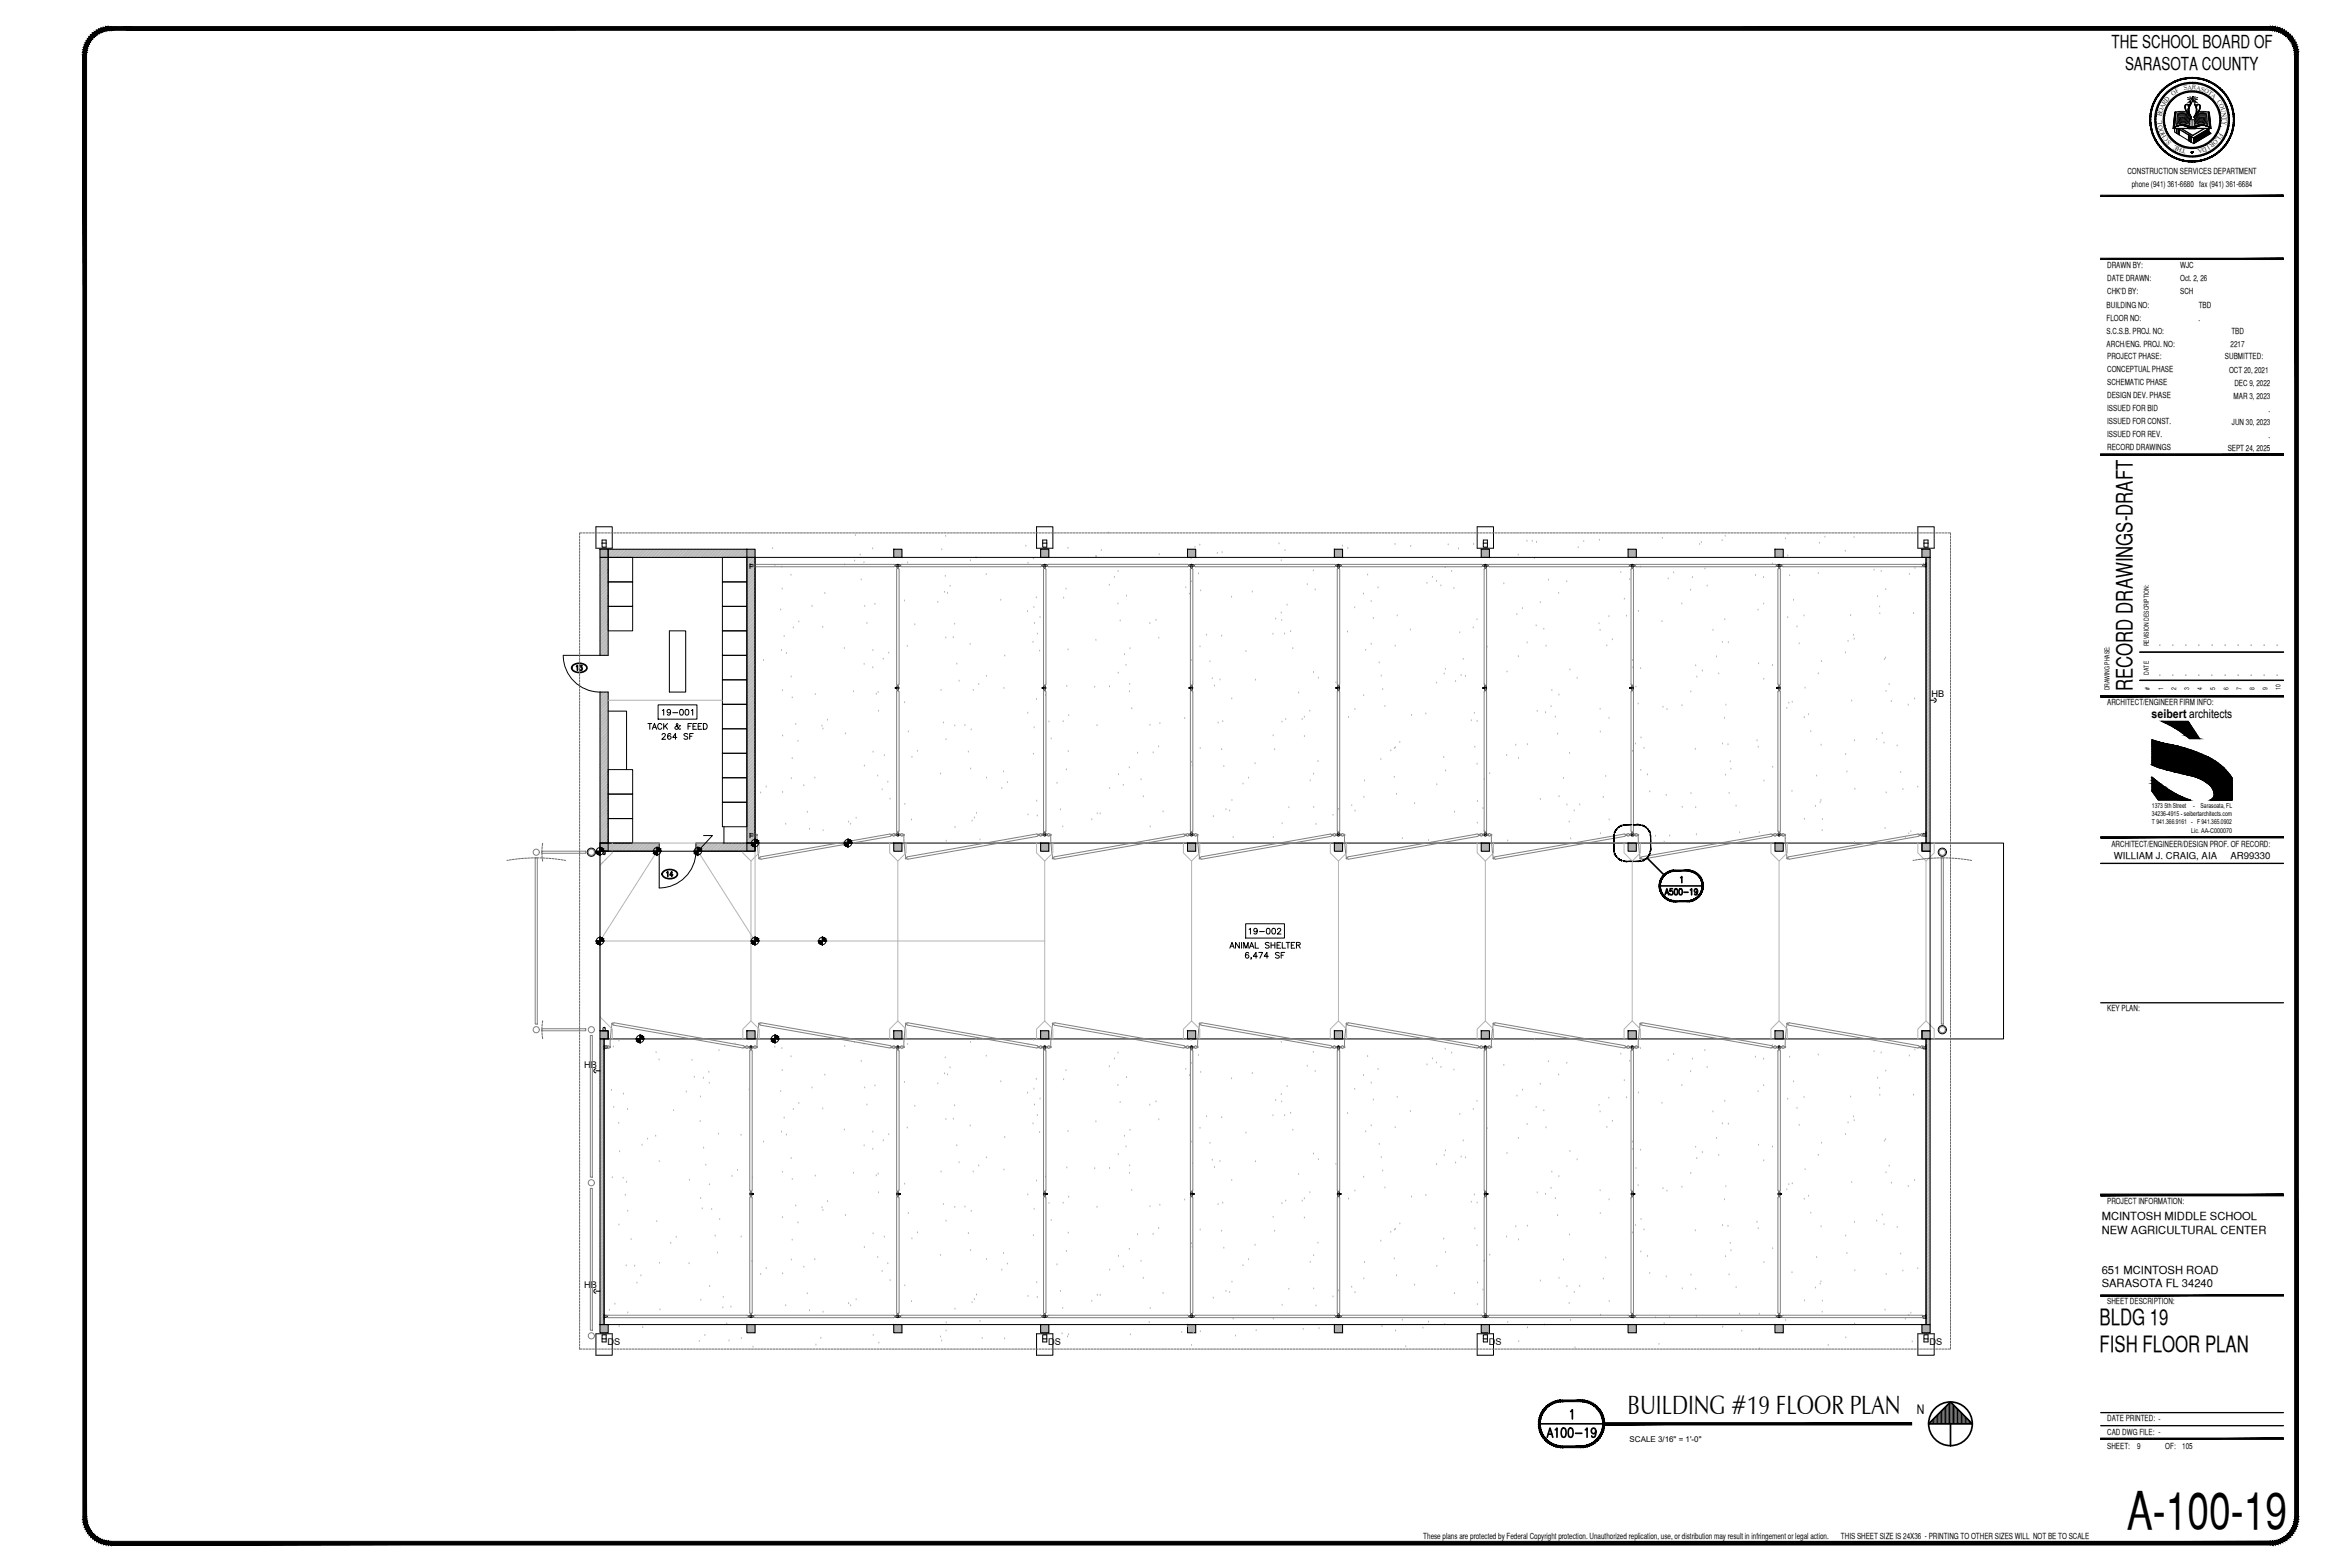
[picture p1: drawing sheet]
<svg xmlns="http://www.w3.org/2000/svg" width="914mm" height="610mm" viewBox="0 0 914 610" stroke-linecap="round" stroke-linejoin="round" font-family="sans-serif">
<defs><g id="words">
<text font-size="20.2" x="827.6" y="594.8">A-100-19</text>
<text font-size="10.3" x="633.3" y="550.1">BUILDING #19 FLOOR PLAN</text>
<g font-size="8.7">
<text x="829.8" y="268.9" transform="rotate(-90 829.8 268.9)">RECORD DRAWINGS-DRAFT</text>
<text x="817" y="515.5">BLDG 19</text>
<text x="817" y="526.1">FISH FLOOR PLAN</text>
</g>
<text font-size="7.1" x="601.1" y="560.2">A100-19</text>
<g font-size="7">
<text x="821.6" y="18.9">THE SCHOOL BOARD OF</text>
<text x="826.9" y="27.4">SARASOTA COUNTY</text>
</g>
<g font-size="5.7">
<text x="251.2" y="285">TACK &amp; FEED</text>
<text x="256.5" y="288.9">264 SF</text>
<text x="483.7" y="374.3">6,474 SF</text>
</g>
<text font-size="5.3" fill="#666" x="223.3" y="262.1">13</text>
<g font-size="5.3">
<text x="256.8" y="279.4">19-001</text>
<text x="647" y="349.2">A500-19</text>
<text x="485.1" y="364.4">19-002</text>
<text x="477.7" y="370.1">ANIMAL SHELTER</text>
</g>
<text font-size="5.2" x="745.9" y="550.1">N</text>
<text font-size="4.9" x="258.6" y="342.2">14</text>
<text font-size="4.8" x="837.2" y="279.1">seibert architects</text>
<g font-size="4.4">
<text x="817.8" y="474.7">MCINTOSH MIDDLE SCHOOL</text>
<text x="817.8" y="479.9">NEW AGRICULTURAL CENTER</text>
<text x="817.8" y="495.6">651 MCINTOSH ROAD</text>
<text x="817.8" y="500.8">SARASOTA FL 34240</text>
</g>
<g font-size="3.7">
<text x="822.5" y="334.1">WILLIAM J. CRAIG, AIA</text>
<text x="867.9" y="334.1">AR99330</text>
</g>
<g font-size="3.6">
<text x="751.6" y="271.3">HB</text>
<text x="227.3" y="415.5">HB</text>
<text x="227.3" y="501">HB</text>
<text x="236.4" y="523.4">DS</text>
<text x="407.9" y="523.4">DS</text>
<text x="579.3" y="523.4">DS</text>
<text x="750.8" y="523.4">DS</text>
</g>
<g font-size="3.5" fill="#808080">
<text x="291" y="221.5">U</text>
<text x="747.2" y="221.5">U</text>
<text x="747.2" y="326.3">U</text>
<text x="234.2" y="408.9">U</text>
<text x="747.2" y="409.2">U</text>
<text x="234.2" y="513.6">U</text>
<text x="747.2" y="514">U</text>
</g>
<text font-size="3.5" x="291" y="326.3">U</text>
<g font-size="3.3">
<text x="827.8" y="67.7">CONSTRUCTION SERVICES DEPARTMENT</text>
<text x="829.5" y="72.9">phone (941) 361-6680 fax (941) 361-6684</text>
<text x="819.9" y="104.3">DRAWN BY:</text>
<text x="848.3" y="104.3">WJC</text>
<text x="819.9" y="109.4">DATE DRAWN:</text>
<text x="848.3" y="109.4">Oct. 2, 26</text>
<text x="819.7" y="119.7">BUILDING NO:</text>
<text x="819.9" y="114.5">CHK'D BY:</text>
<text x="848.3" y="114.5">SCH</text>
<text x="855.5" y="119.6">TBD</text>
<text x="819.7" y="124.8">FLOOR NO:</text>
<text x="855.5" y="124.7">.</text>
<text x="819.7" y="129.8">S.C.S.B. PROJ. NO:</text>
<text x="868.2" y="129.8">TBD</text>
<text x="819.7" y="134.9">ARCH/ENG. PROJ. NO:</text>
<text x="868" y="134.9">2217</text>
<text x="819.9" y="139.7">PROJECT PHASE:</text>
<text x="865.8" y="139.7">SUBMITTED:</text>
<text x="819.9" y="149.9">SCHEMATIC PHASE</text>
<text x="819.9" y="144.8">CONCEPTUAL PHASE</text>
<text x="867.3" y="145">OCT 20, 2021</text>
<text x="819.9" y="154.9">DESIGN DEV. PHASE</text>
<text x="869.1" y="155.2">MAR 3, 2023</text>
<text x="869.4" y="150.1">DEC 9, 2022</text>
<text x="819.9" y="160">ISSUED FOR BID</text>
<text x="882.7" y="160.3">.</text>
<text x="819.9" y="165.1">ISSUED FOR CONST.</text>
<text x="868.4" y="165.3">JUN 30, 2023</text>
<text x="819.9" y="170.2">ISSUED FOR REV.</text>
<text x="882.7" y="170.4">.</text>
<text x="819.9" y="175.3">RECORD DRAWINGS</text>
<text x="866.8" y="175.5">SEPT 24, 2025</text>
<text x="819.9" y="274.2">ARCHITECT/ENGINEER FIRM INFO:</text>
<text x="821.6" y="329.4">ARCHITECT/ENGINEER/DESIGN PROF. OF RECORD:</text>
<text x="819.9" y="393.4">KEY PLAN:</text>
<text x="819.9" y="468.2">PROJECT INFORMATION:</text>
<text x="819.9" y="507.3">SHEET DESCRIPTION:</text>
<text x="819.9" y="553">DATE PRINTED: -</text>
<text x="819.9" y="563.8">SHEET:</text>
<text x="819.9" y="558.2">CAD DWG FILE: -</text>
<text x="831.6" y="563.8">9</text>
<text x="842.5" y="563.8">OF:</text>
<text x="849.1" y="563.8">105</text>
<text x="553.8" y="598.6">These plans are protected by Federal Copyright protection. Unauthorized replication, use, or distribution may result in infringement or legal action.</text>
<text x="716.3" y="598.5">THIS SHEET SIZE IS 24X36 - PRINTING TO OTHER SIZES WILL NOT BE TO SCALE</text>
</g>
<text font-size="3.1" x="634.1" y="560.9">SCALE 3/16&quot; = 1'-0&quot;</text>
<g font-size="2.6">
<text x="850" y="35.1" transform="rotate(-11 850 35.1)">S</text>
<text x="851.2" y="34.9" transform="rotate(-4 851.2 34.9)">A</text>
<text x="853" y="34.8" transform="rotate(4 853 34.8)">R</text>
<text x="854.4" y="34.8" transform="rotate(12 854.4 34.8)">A</text>
<text x="856.3" y="35.3" transform="rotate(20 856.3 35.3)">S</text>
<text x="857.5" y="35.7" transform="rotate(27 857.5 35.7)">O</text>
<text x="842.6" y="40.8" transform="rotate(-58 842.6 40.8)">R</text>
<text x="843.4" y="39.6" transform="rotate(-50 843.4 39.6)">D</text>
<text x="845.6" y="37.3" transform="rotate(-35 845.6 37.3)">O</text>
<text x="847" y="36.4" transform="rotate(-27 847 36.4)">F</text>
<text x="859" y="36.4" transform="rotate(34 859 36.4)">T</text>
<text x="860.1" y="37.2" transform="rotate(42 860.1 37.2)">A</text>
<text x="862.5" y="39.7" transform="rotate(58 862.5 39.7)">C</text>
<text x="863.3" y="40.9" transform="rotate(65 863.3 40.9)">O</text>
<text x="841.2" y="45.3" transform="rotate(-81 841.2 45.3)">B</text>
<text x="841.4" y="43.9" transform="rotate(-72 841.4 43.9)">O</text>
<text x="841.9" y="42.5" transform="rotate(-66 841.9 42.5)">A</text>
<text x="864" y="42.3" transform="rotate(73 864 42.3)">U</text>
<text x="864.4" y="43.8" transform="rotate(80 864.4 43.8)">N</text>
<text x="864.7" y="45.4" transform="rotate(89 864.7 45.4)">T</text>
<text x="864.7" y="47" transform="rotate(96 864.7 47)">Y</text>
<text x="841.3" y="48.4" transform="rotate(-96 841.3 48.4)">L</text>
<text x="841.7" y="50.1" transform="rotate(-104 841.7 50.1)">O</text>
<text x="842.2" y="51.6" transform="rotate(-111 842.2 51.6)">O</text>
<text x="843" y="52.9" transform="rotate(-119 843 52.9)">H</text>
<text x="862.8" y="53.1" transform="rotate(126 862.8 53.1)">L</text>
<text x="863.6" y="51.7" transform="rotate(119 863.6 51.7)">F</text>
<text x="864.4" y="49.2" transform="rotate(103 864.4 49.2)">,</text>
<text x="843.9" y="54.1" transform="rotate(-126 843.9 54.1)">C</text>
<text x="844.9" y="55.2" transform="rotate(-134 844.9 55.2)">S</text>
<text x="847.5" y="57.1" transform="rotate(-149 847.5 57.1)">E</text>
<text x="849.1" y="57.7" transform="rotate(-157 849.1 57.7)">H</text>
<text x="850.6" y="58.1" transform="rotate(-165 850.6 58.1)">T</text>
<text x="856.9" y="57.7" transform="rotate(165 856.9 57.7)">A</text>
<text x="858.2" y="57.1" transform="rotate(157 858.2 57.1)">D</text>
<text x="859.2" y="56.6" transform="rotate(148 859.2 56.6)">I</text>
<text x="860.8" y="55.4" transform="rotate(141 860.8 55.4)">R</text>
<text x="861.9" y="54.2" transform="rotate(134 861.9 54.2)">O</text>
<text x="836.1" y="251.4" transform="rotate(-90 836.1 251.4)">REVISION DESCRIPTION:</text>
<text x="841.2" y="251.4" transform="rotate(-90 841.2 251.4)">-</text>
<text x="846.2" y="251.4" transform="rotate(-90 846.2 251.4)">-</text>
<text x="851.3" y="251.4" transform="rotate(-90 851.3 251.4)">-</text>
<text x="856.4" y="251.4" transform="rotate(-90 856.4 251.4)">-</text>
<text x="861.5" y="251.4" transform="rotate(-90 861.5 251.4)">-</text>
<text x="866.6" y="251.4" transform="rotate(-90 866.6 251.4)">-</text>
<text x="871.6" y="251.4" transform="rotate(-90 871.6 251.4)">-</text>
<text x="876.7" y="251.4" transform="rotate(-90 876.7 251.4)">-</text>
<text x="881.8" y="251.4" transform="rotate(-90 881.8 251.4)">-</text>
<text x="886.9" y="251.4" transform="rotate(-90 886.9 251.4)">-</text>
<text x="836.1" y="262.4" transform="rotate(-90 836.1 262.4)">DATE</text>
<text x="841.2" y="263.1" transform="rotate(-90 841.2 263.1)">-</text>
<text x="846.2" y="263.1" transform="rotate(-90 846.2 263.1)">-</text>
<text x="851.3" y="263.1" transform="rotate(-90 851.3 263.1)">-</text>
<text x="856.4" y="263.1" transform="rotate(-90 856.4 263.1)">-</text>
<text x="861.5" y="263.1" transform="rotate(-90 861.5 263.1)">-</text>
<text x="866.5" y="263.1" transform="rotate(-90 866.5 263.1)">-</text>
<text x="871.6" y="263.1" transform="rotate(-90 871.6 263.1)">-</text>
<text x="876.7" y="263.1" transform="rotate(-90 876.7 263.1)">-</text>
<text x="881.8" y="263.1" transform="rotate(-90 881.8 263.1)">-</text>
<text x="886.9" y="263.1" transform="rotate(-90 886.9 263.1)">-</text>
<text x="820.8" y="268.6" transform="rotate(-90 820.8 268.6)">DRAWING PHASE:</text>
<text x="836.5" y="268.3" transform="rotate(-90 836.5 268.3)">#</text>
<text x="841.7" y="268.4" transform="rotate(-90 841.7 268.4)">1</text>
<text x="846.8" y="268.3" transform="rotate(-90 846.8 268.3)">2</text>
<text x="851.8" y="268.4" transform="rotate(-90 851.8 268.4)">3</text>
<text x="856.9" y="268.3" transform="rotate(-90 856.9 268.3)">4</text>
<text x="862" y="268.3" transform="rotate(-90 862 268.3)">5</text>
<text x="867.1" y="268.3" transform="rotate(-90 867.1 268.3)">6</text>
<text x="872.2" y="268.3" transform="rotate(-90 872.2 268.3)">7</text>
<text x="877.2" y="268.3" transform="rotate(-90 877.2 268.3)">8</text>
<text x="882.3" y="268.3" transform="rotate(-90 882.3 268.3)">9</text>
<text x="887.4" y="268.4" transform="rotate(-90 887.4 268.4)">10</text>
<text x="837.3" y="314.2">1373 5th Street</text>
<text x="837.3" y="317.3">34236-4915 - seibertarchitects.com</text>
<text x="853.4" y="314.2">-</text>
<text x="856.3" y="314.2">Sarasoata, FL</text>
<text x="837.3" y="320.6">T 941.366.9161 - F 941.365.0902</text>
<text x="852.6" y="323.9">Lic. AA-C000070</text>
</g>
</g></defs>
<!-- layer: E-HATCH 30 -->
<g fill="none" stroke="#b3b3b3" stroke-width=".39">
<path d="M233.8 216.8l-.3 .4M234.4 216.8l-.9 1M235 216.8l-1.5 1.5M235.5 216.8l-2 2.1M236.1 216.8l-2.6 2.6M236.6 217.4l-3.1 3.2M236.6 218l-3.1 3.1M236.6 218.5l-3.1 3.2M236.6 219.1l-3.1 3.2M236.6 219.6l-3.1 3.2M237 213.7l-.4 .3M237.6 213.7l-1 .9"/>
<path d="M238.1 213.7l-1.5 1.5M238.7 213.7l-2.1 2M239.2 213.7l-2.6 2.6M239.8 213.7l-6.3 6.3M240.4 213.7l-3.2 3.1M240.9 213.7l-3.1 3.1M241.5 213.7l-3.2 3.1M242.1 213.7l-3.2 3.1M242.6 213.7l-3.1 3.1M243.2 213.7l-3.2 3.1M243.8 213.7l-3.2 3.1M244.3 213.7l-3.2 3.1"/>
<path d="M244.9 213.7l-3.2 3.1M245.4 213.7l-3.1 3.1M246 213.7l-3.2 3.1M246.5 213.7l-3.1 3.1M247.1 213.7l-3.2 3.1M247.7 213.7l-3.2 3.1M248.2 213.7l-3.1 3.1M248.8 213.7l-3.2 3.1M249.4 213.7l-3.2 3.1M249.9 213.7l-3.2 3.1M250.5 213.7l-3.2 3.1M251 213.7l-3.1 3.1"/>
<path d="M251.6 213.7l-3.2 3.1M252.2 213.7l-3.2 3.1M252.7 213.7l-3.1 3.1M253.3 213.7l-3.2 3.1M253.9 213.7l-3.2 3.1M254.4 213.7l-3.2 3.1M255 213.7l-3.2 3.1M255.5 213.7l-3.2 3.1M256.1 213.7l-3.2 3.1M256.6 213.7l-3.1 3.1M257.2 213.7l-3.2 3.1M257.8 213.7l-3.2 3.1"/>
<path d="M258.3 213.7l-3.1 3.1M258.9 213.7l-3.2 3.1M259.5 213.7l-3.2 3.1M260 213.7l-3.1 3.1M260.6 213.7l-3.2 3.1M261.2 213.7l-3.2 3.1M261.7 213.7l-3.2 3.1M262.3 213.7l-3.2 3.1M262.8 213.7l-3.1 3.1M263.4 213.7l-3.2 3.1M263.9 213.7l-3.1 3.1M264.5 213.7l-3.2 3.1"/>
<path d="M265.1 213.7l-3.2 3.1M265.6 213.7l-3.1 3.1M266.2 213.7l-3.2 3.1M266.8 213.7l-3.2 3.1M267.3 213.7l-3.2 3.1M267.9 213.7l-3.2 3.1M268.4 213.7l-3.1 3.1M269 213.7l-3.2 3.1M269.6 213.7l-3.2 3.1M270.1 213.7l-3.1 3.1M270.7 213.7l-3.2 3.1M271.3 213.7l-3.2 3.1"/>
<path d="M271.8 213.7l-3.2 3.1M272.4 213.7l-3.2 3.1M272.9 213.7l-3.2 3.1M273.5 213.7l-3.2 3.1M274.1 213.7l-3.2 3.1M274.6 213.7l-3.2 3.1M275.2 213.7l-3.2 3.1M275.7 213.7l-3.1 3.1M276.3 213.7l-3.2 3.1M276.9 213.7l-3.2 3.1M277.4 213.7l-3.1 3.1M278 213.7l-3.2 3.1"/>
<path d="M278.6 213.7l-3.2 3.1M279.1 213.7l-3.2 3.1M279.7 213.7l-3.2 3.1M280.2 213.7l-3.1 3.1M280.8 213.7l-3.2 3.1M281.3 213.7l-3.1 3.1M281.9 213.7l-3.2 3.1M282.5 213.7l-3.2 3.1M283 213.7l-3.1 3.1M283.6 213.7l-3.2 3.1M284.2 213.7l-3.2 3.1M284.7 213.7l-3.2 3.1"/>
<path d="M285.3 213.7l-3.2 3.1M285.8 213.7l-3.1 3.1M286.4 213.7l-3.2 3.1M287 213.7l-3.2 3.1M287.5 213.7l-3.1 3.1M288.1 213.7l-3.2 3.1M288.6 213.7l-3.1 3.1M289.2 213.7l-3.2 3.1M289.8 213.7l-3.2 3.1M290.3 213.7l-3.2 3.1M290.6 213.9l-2.9 2.9M290.6 214.5l-2.3 2.3"/>
<path d="M290.6 215.1l-1.8 1.7M290.6 215.6l-1.2 1.2M290.6 216.2l-.6 .6M290.6 216.7l-.1 .1M291.1 216.8l-.5 .5M291.7 216.8l-1.1 1.1M292.2 216.8l-1.6 1.6M292.8 216.8l-2.2 2.2M293.3 216.8l-2.7 2.8M293.8 217l-3.2 3.1M293.8 219.7l-3.2 3.2M749.7 216.8l-.3 .3"/>
<path d="M750.2 216.8l-.8 .8M750.8 216.8l-1.4 1.4M751 217.2l-1.6 1.6M236.6 220.2l-3.1 3.2M236.6 220.8l-3.1 3.1M236.6 221.3l-3.1 3.2M236.6 221.9l-3.1 3.2M236.6 222.5l-3.1 3.1M236.6 223l-3.1 3.2M236.6 223.6l-3.1 3.2M236.6 224.1l-3.1 3.2M236.6 224.7l-3.1 3.2"/>
<path d="M236.6 225.3l-3.1 3.1M236.6 225.8l-3.1 3.2M236.6 226.4l-3.1 3.2M236.6 226.9l-3.1 3.2M236.6 227.5l-3.1 3.2M236.6 228.1l-3.1 3.1M236.6 228.6l-3.1 3.2M236.6 229.2l-3.1 3.2M236.6 229.8l-3.1 3.1M236.6 230.3l-3.1 3.2M236.6 230.9l-3.1 3.2M236.6 231.4l-3.1 3.2"/>
<path d="M236.6 232l-3.1 3.2M236.6 232.6l-3.1 3.1M236.6 233.1l-3.1 3.2M236.6 233.7l-3.1 3.1M236.6 234.2l-3.1 3.2M236.6 234.8l-3.1 3.2M236.6 235.4l-3.1 3.1M236.6 235.9l-3.1 3.2M236.6 236.5l-3.1 3.2M236.6 237l-3.1 3.2M236.6 237.6l-3.1 3.2M236.6 238.2l-3.1 3.1"/>
<path d="M236.6 238.7l-3.1 3.2M236.6 239.3l-3.1 3.2M236.6 239.9l-3.1 3.1M293.8 220.3l-3.2 3.2M293.8 220.9l-3.2 3.1M293.8 221.4l-3.2 3.2M293.8 222l-3.2 3.2M293.8 222.6l-3.2 3.1M293.8 223.1l-3.2 3.2M293.8 223.7l-3.2 3.2M293.8 224.2l-3.2 3.2M293.8 224.8l-3.2 3.2"/>
<path d="M293.8 225.4l-3.2 3.1M293.8 225.9l-3.2 3.2M293.8 226.5l-3.2 3.2M293.8 227l-3.2 3.2M293.8 227.6l-3.2 3.2M293.8 228.2l-3.2 3.1M293.8 228.7l-3.2 3.2M293.8 229.3l-3.2 3.2M293.8 229.8l-3.2 3.2M293.8 230.4l-3.2 3.2M293.8 231l-3.2 3.1M293.8 231.5l-3.2 3.2"/>
<path d="M293.8 232.1l-3.2 3.2M293.8 232.7l-3.2 3.1M293.8 233.2l-3.2 3.2M293.8 233.8l-3.2 3.2M293.8 234.4l-3.2 3.1M293.8 234.9l-3.2 3.2M293.8 235.5l-3.2 3.1M293.8 236l-3.2 3.2M293.8 236.6l-3.2 3.2M293.8 237.1l-3.2 3.2M293.8 237.7l-3.2 3.2M293.8 238.3l-3.2 3.1"/>
<path d="M293.8 238.8l-3.2 3.2M293.8 239.4l-3.2 3.2M293.8 240l-3.2 3.1M751 221.7l-1.6 1.6M751 222.2l-1.6 1.6M751 222.8l-1.6 1.6M751 223.3l-1.6 1.6M751 223.9l-1.6 1.6M751 224.5l-1.6 1.6M751 225l-1.6 1.6M751 225.6l-1.6 1.6M751 226.2l-1.6 1.5"/>
<path d="M751 226.7l-1.6 1.6M751 227.3l-1.6 1.6M751 227.8l-1.6 1.6M751 228.4l-1.6 1.6M751 229l-1.6 1.5M751 229.5l-1.6 1.6M751 230.1l-1.6 1.6M751 230.6l-1.6 1.6M751 231.2l-1.6 1.6M751 231.8l-1.6 1.6M751 232.3l-1.6 1.6M751 232.9l-1.6 1.6"/>
<path d="M751 233.4l-1.6 1.6M751 234l-1.6 1.6M751 234.6l-1.6 1.6M751 235.1l-1.6 1.6M751 235.7l-1.6 1.6M751 236.3l-1.6 1.5M751 236.8l-1.6 1.6M751 237.4l-1.6 1.6M751 237.9l-1.6 1.6M751 238.5l-1.6 1.6M751 239.1l-1.6 1.6M751 239.6l-1.6 1.6"/>
<path d="M236.6 240.4l-3.1 3.2M236.6 241l-3.1 3.2M236.6 241.5l-3.1 3.2M236.6 242.1l-3.1 3.2M236.6 242.7l-3.1 3.1M236.6 243.2l-3.1 3.2M236.6 243.8l-3.1 3.2M236.6 244.3l-3.1 3.2M236.6 244.9l-3.1 3.2M236.6 245.5l-3.1 3.1M236.6 246l-3.1 3.2M236.6 246.6l-3.1 3.2"/>
<path d="M236.6 247.2l-3.1 3.1M236.6 247.7l-3.1 3.2M236.6 248.3l-3.1 3.2M236.6 248.8l-3.1 3.2M236.6 249.4l-3.1 3.2M236.6 250l-3.1 3.1M236.6 250.5l-3.1 3.2M236.6 251.1l-3.1 3.1M236.6 251.6l-3.1 3.2M236.6 252.2l-2.7 2.7M236.6 252.8l-2.1 2.1M236.6 253.3l-1.6 1.6"/>
<path d="M236.6 253.9l-1 1M236.6 254.4l-.4 .5M293.8 240.5l-3.2 3.2M293.8 241.1l-3.2 3.2M293.8 241.6l-3.2 3.2M293.8 242.2l-3.2 3.2M293.8 242.8l-3.2 3.1M293.8 243.3l-3.2 3.2M293.8 243.9l-3.2 3.2M293.8 244.4l-3.2 3.2M293.8 245l-3.2 3.2M293.8 245.6l-3.2 3.1"/>
<path d="M293.8 246.1l-3.2 3.2M293.8 246.7l-3.2 3.2M293.8 247.2l-3.2 3.2M293.8 247.8l-3.2 3.2M293.8 248.4l-3.2 3.1M293.8 248.9l-3.2 3.2M293.8 249.5l-3.2 3.2M293.8 250.1l-3.2 3.1M293.8 250.6l-3.2 3.2M293.8 251.2l-3.2 3.2M293.8 251.7l-3.2 3.2M293.8 252.3l-3.2 3.2"/>
<path d="M293.8 252.9l-3.2 3.1M293.8 253.4l-3.2 3.2M293.8 254l-3.2 3.2M293.8 254.5l-3.2 3.2M293.8 255.1l-3.2 3.2M293.8 255.7l-3.2 3.1M293.8 256.2l-3.2 3.2M293.8 256.8l-3.2 3.2M293.8 257.4l-3.2 3.1M293.8 257.9l-3.2 3.2M293.8 258.5l-3.2 3.2M293.8 259l-3.2 3.2"/>
<path d="M293.8 259.6l-3.2 3.2M751 240.2l-1.6 1.6M751 240.7l-1.6 1.6M751 241.3l-1.6 1.6M751 241.9l-1.6 1.6M751 242.4l-1.6 1.6M751 243l-1.6 1.6M751 243.6l-1.6 1.5M751 244.1l-1.6 1.6M751 244.7l-1.6 1.6M751 245.2l-1.6 1.6M751 245.8l-1.6 1.6"/>
<path d="M751 246.4l-1.6 1.5M751 246.9l-1.6 1.6M751 247.5l-1.6 1.6M751 248l-1.6 1.6M751 248.6l-1.6 1.6M751 249.2l-1.6 1.6M751 249.7l-1.6 1.6M751 250.3l-1.6 1.6M751 250.9l-1.6 1.5M751 251.4l-1.6 1.6M751 252l-1.6 1.6M751 252.5l-1.6 1.6"/>
<path d="M751 253.1l-1.6 1.6M751 253.7l-1.6 1.5M751 254.2l-1.6 1.6M751 254.8l-1.6 1.6M751 255.3l-1.6 1.6M751 255.9l-1.6 1.6M751 256.5l-1.6 1.6M751 257l-1.6 1.6M751 257.6l-1.6 1.6M751 258.1l-1.6 1.6M751 258.7l-1.6 1.6M751 259.3l-1.6 1.6"/>
<path d="M751 259.8l-1.6 1.6M233.6 269.2l-.1 .2M234.2 269.2l-.7 .8M234.8 269.2l-1.3 1.3M235.3 269.2l-1.8 1.9M235.9 269.2l-2.4 2.4M236.5 269.2l-3 3M236.6 269.6l-3.1 3.2M236.6 270.2l-3.1 3.1M236.6 270.7l-3.1 3.2M236.6 271.3l-3.1 3.2M236.6 271.9l-3.1 3.1"/>
<path d="M236.6 273l-3.1 3.2M236.6 273.5l-3.1 3.2M236.6 274.1l-3.1 3.2M236.6 274.7l-3.1 3.1M236.6 275.2l-3.1 3.2M236.6 275.8l-3.1 3.1M236.6 276.3l-3.1 3.2M236.6 276.9l-3.1 3.2M236.6 277.5l-3.1 3.1M236.6 278l-3.1 3.2M236.6 278.6l-3.1 3.2M236.6 279.1l-3.1 3.2"/>
<path d="M236.6 279.7l-3.1 3.2M281.1 272.4h-44.5l-3.1 3.2M293.8 260.2l-3.2 3.1M293.8 260.7l-3.2 3.2M293.8 261.3l-3.2 3.1M293.8 261.8l-3.2 3.2M293.8 262.4l-3.2 3.2M293.8 263l-3.2 3.1M293.8 263.5l-3.2 3.2M293.8 264.1l-3.2 3.2M293.8 264.6l-3.2 3.2M293.8 265.2l-3.2 3.2"/>
<path d="M293.8 265.8l-3.2 3.2M293.8 266.3l-3.2 3.2M293.8 266.9l-3.2 3.2M293.8 267.5l-3.2 3.1M293.8 268l-3.2 3.2M293.8 268.6l-3.2 3.2M293.8 269.1l-3.2 3.2M293.8 269.7l-3.2 3.2M293.8 270.3l-3.2 3.1M293.8 270.8l-3.2 3.2M293.8 271.4l-3.2 3.2M293.8 271.9l-3.2 3.2"/>
<path d="M293.8 272.5l-3.2 3.2M293.8 273.1l-3.2 3.1M293.8 273.6l-3.2 3.2M293.8 274.2l-3.2 3.2M293.8 274.8l-3.2 3.1M293.8 275.3l-3.2 3.2M293.8 275.9l-3.2 3.2M293.8 276.4l-3.2 3.2M293.8 277l-3.2 3.2M293.8 277.6l-3.2 3.1M293.8 278.1l-3.2 3.2M293.8 278.7l-3.2 3.1"/>
<path d="M293.8 279.2l-3.2 3.2M293.8 279.8l-3.2 3.2M751 260.4l-1.6 1.6M751 261l-1.6 1.5M751 261.5l-1.6 1.6M751 262.1l-1.6 1.6M751 262.6l-1.6 1.6M751 263.2l-1.6 1.6M751 263.8l-1.6 1.5M751 264.3l-1.6 1.6M751 264.9l-1.6 1.6M751 265.4l-1.6 1.6"/>
<path d="M751 266l-1.6 1.6M751 266.6l-1.6 1.6M751 267.1l-1.6 1.6M751 267.7l-1.6 1.6M751 268.3l-1.6 1.5M751 268.8l-1.6 1.6M751 269.4l-1.6 1.6M751 269.9l-1.6 1.6M751 270.5l-1.6 1.6M751 271.1l-1.6 1.5M751 271.6l-1.6 1.6M751 272.2l-1.6 1.6"/>
<path d="M751 272.7l-1.6 1.6M751 273.3l-1.6 1.6M751 273.9l-1.6 1.6M751 274.4l-1.6 1.6M751 275l-1.6 1.6M751 275.5l-1.6 1.6M751 276.1l-1.6 1.6M751 276.7l-1.6 1.5M751 277.2l-1.6 1.6M751 277.8l-1.6 1.6M751 278.4l-1.6 1.5M751 278.9l-1.6 1.6"/>
<path d="M751 279.5l-1.6 1.6M236.6 280.3l-3.1 3.1M236.6 280.8l-3.1 3.2M236.6 281.4l-3.1 3.2M236.6 282l-3.1 3.1M236.6 282.5l-3.1 3.2M236.6 283.1l-3.1 3.2M236.6 283.6l-3.1 3.2M236.6 284.2l-3.1 3.2M236.6 284.7l-3.1 3.2M236.6 285.3l-3.1 3.2M236.6 285.9l-3.1 3.1"/>
<path d="M236.6 286.4l-3.1 3.2M236.6 287l-3.1 3.2M236.6 287.6l-3.1 3.1M236.6 288.1l-3.1 3.2M236.6 288.7l-3.1 3.2M236.6 289.3l-3.1 3.1M236.6 289.8l-3.1 3.2M236.6 290.4l-3.1 3.2M236.6 290.9l-3.1 3.2M236.6 291.5l-3.1 3.2M236.6 292.1l-3.1 3.1M236.6 292.6l-3.1 3.2"/>
<path d="M236.6 293.2l-3.1 3.1M236.6 293.7l-3.1 3.2M236.6 294.3l-3.1 3.2M236.6 294.9l-3.1 3.1M236.6 295.4l-3.1 3.2M236.6 296l-3.1 3.2M236.6 296.5l-3.1 3.2M236.6 297.1l-3.1 3.2M236.6 297.7l-3.1 3.1M236.6 298.2l-3.1 3.2M236.6 298.8l-3.1 3.2M236.6 299.4l-3.1 3.1"/>
<path d="M236.6 299.9l-3.1 3.2M293.8 280.4l-3.2 3.1M293.8 280.9l-3.2 3.2M293.8 281.5l-3.2 3.2M293.8 282.1l-3.2 3.1M293.8 282.6l-3.2 3.2M293.8 283.2l-3.2 3.2M293.8 283.7l-3.2 3.2M293.8 284.3l-3.2 3.2M293.8 284.9l-3.2 3.1M293.8 285.4l-3.2 3.2M293.8 286l-3.2 3.2"/>
<path d="M293.8 286.5l-3.2 3.2M293.8 287.1l-3.2 3.2M293.8 287.7l-3.2 3.1M293.8 288.2l-3.2 3.2M293.8 288.8l-3.2 3.2M293.8 289.3l-3.2 3.2M293.8 289.9l-3.2 3.2M293.8 290.5l-3.2 3.1M293.8 291l-3.2 3.2M293.8 291.6l-3.2 3.2M293.8 292.2l-3.2 3.1M293.8 292.7l-3.2 3.2"/>
<path d="M293.8 293.3l-3.2 3.2M293.8 293.8l-3.2 3.2M293.8 294.4l-3.2 3.2M293.8 295l-3.2 3.1M293.8 295.5l-3.2 3.2M293.8 296.1l-3.2 3.1M293.8 296.6l-3.2 3.2M293.8 297.2l-3.2 3.2M293.8 297.8l-3.2 3.1M293.8 298.3l-3.2 3.2M293.8 298.9l-3.2 3.2M293.8 299.5l-3.2 3.1"/>
<path d="M751 280l-1.6 1.6M751 280.6l-1.6 1.6M751 281.1l-1.6 1.6M751 281.7l-1.6 1.6M751 282.3l-1.6 1.6M751 282.8l-1.6 1.6M751 283.4l-1.6 1.6M751 284l-1.6 1.6M751 284.5l-1.6 1.6M751 285.1l-1.6 1.6M751 285.7l-1.6 1.5M751 286.2l-1.6 1.6"/>
<path d="M751 286.8l-1.6 1.6M751 287.3l-1.6 1.6M751 287.9l-1.6 1.6M751 288.5l-1.6 1.5M751 289l-1.6 1.6M751 289.6l-1.6 1.6M751 290.1l-1.6 1.6M751 290.7l-1.6 1.6M751 291.3l-1.6 1.6M751 291.8l-1.6 1.6M751 292.4l-1.6 1.6M751 292.9l-1.6 1.6"/>
<path d="M751 293.5l-1.6 1.6M751 294.1l-1.6 1.5M751 294.6l-1.6 1.6M751 295.2l-1.6 1.6M751 295.8l-1.6 1.5M751 296.3l-1.6 1.6M751 296.9l-1.6 1.6M751 297.4l-1.6 1.6M751 298l-1.6 1.6M751 298.5l-1.6 1.6M751 299.1l-1.6 1.6M751 299.7l-1.6 1.6"/>
<path d="M236.6 300.5l-3.1 3.1M236.6 301l-3.1 3.2M236.6 301.6l-3.1 3.2M236.6 302.1l-3.1 3.2M236.6 302.7l-3.1 3.2M236.6 303.3l-3.1 3.2M236.6 303.8l-3.1 3.2M236.6 304.4l-3.1 3.2M236.6 305l-3.1 3.1M236.6 305.5l-3.1 3.2M236.6 306.1l-3.1 3.2M236.6 306.7l-3.1 3.1"/>
<path d="M236.6 307.2l-3.1 3.2M236.6 307.8l-3.1 3.2M236.6 308.3l-3.1 3.2M236.6 308.9l-3.1 3.2M236.6 309.4l-3.1 3.2M236.6 310l-3.1 3.2M236.6 310.6l-3.1 3.1M236.6 311.1l-3.1 3.2M236.6 311.7l-3.1 3.2M236.6 312.3l-3.1 3.1M236.6 312.8l-3.1 3.2M236.6 313.4l-3.1 3.2"/>
<path d="M236.6 313.9l-3.1 3.2M236.6 314.5l-3.1 3.2M236.6 315.1l-3.1 3.1M236.6 315.6l-3.1 3.2M236.6 316.2l-3.1 3.2M236.6 316.8l-3.1 3.1M236.6 317.3l-3.1 3.2M236.6 317.9l-3.1 3.1M236.6 318.4l-3.1 3.2M236.6 319l-3.1 3.2M236.6 319.6l-3.1 3.1M293.8 300l-3.2 3.2"/>
<path d="M293.8 300.6l-3.2 3.2M293.8 301.1l-3.2 3.2M293.8 301.7l-3.2 3.2M293.8 302.3l-3.2 3.1M293.8 302.8l-3.2 3.2M293.8 303.4l-3.2 3.1M293.8 303.9l-3.2 3.2M293.8 304.5l-3.2 3.2M293.8 305.1l-3.2 3.1M293.8 305.6l-3.2 3.2M293.8 306.2l-3.2 3.2M293.8 306.7l-3.2 3.2"/>
<path d="M293.8 307.3l-3.2 3.2M293.8 307.9l-3.2 3.1M293.8 308.4l-3.2 3.2M293.8 309l-3.2 3.2M293.8 309.6l-3.2 3.1M293.8 310.1l-3.2 3.2M293.8 310.7l-3.2 3.2M293.8 311.2l-3.2 3.2M293.8 311.8l-3.2 3.2M293.8 312.3l-3.2 3.2M293.8 312.9l-3.2 3.2M293.8 313.5l-3.2 3.2"/>
<path d="M293.8 314l-3.2 3.2M293.8 314.6l-3.2 3.2M293.8 315.2l-3.2 3.1M293.8 315.7l-3.2 3.2M293.8 316.3l-3.2 3.2M293.8 316.9l-3.2 3.1M293.8 317.4l-3.2 3.2M293.8 318l-3.2 3.2M293.8 318.5l-3.2 3.2M293.8 319.1l-3.2 3.2M293.8 319.7l-3.2 3.1M751 300.2l-1.6 1.6"/>
<path d="M751 300.8l-1.6 1.6M751 301.4l-1.6 1.6M751 301.9l-1.6 1.6M751 302.5l-1.6 1.6M751 303.1l-1.6 1.5M751 303.6l-1.6 1.6M751 304.2l-1.6 1.6M751 304.7l-1.6 1.6M751 305.3l-1.6 1.6M751 305.9l-1.6 1.5M751 306.4l-1.6 1.6M751 307l-1.6 1.6"/>
<path d="M751 307.5l-1.6 1.6M751 308.1l-1.6 1.6M751 308.7l-1.6 1.6M751 309.2l-1.6 1.6M751 309.8l-1.6 1.6M751 310.3l-1.6 1.6M751 310.9l-1.6 1.6M751 311.5l-1.6 1.5M751 312l-1.6 1.6M751 312.6l-1.6 1.6M751 313.2l-1.6 1.5M751 313.7l-1.6 1.6"/>
<path d="M751 314.3l-1.6 1.6M751 314.8l-1.6 1.6M751 315.4l-1.6 1.6M751 316l-1.6 1.6M751 316.5l-1.6 1.6M751 317.1l-1.6 1.6M751 317.6l-1.6 1.6M751 318.2l-1.6 1.6M751 318.8l-1.6 1.6M751 319.3l-1.6 1.6M751 319.9l-1.6 1.6M233.5 331.1v69.9"/>
<path d="M235.7 334.3l-.2 .2M236.6 328h.1M236.6 320.1l-3.1 3.2M236.6 320.7l-3.1 3.2M236.6 321.2l-3.1 3.2M236.6 321.8l-3.1 3.2M236.6 322.4l-3.1 3.1M236.6 322.9l-3.1 3.2M236.6 323.5l-3.1 3.2M236.6 324.1l-3.1 3.1M236.6 324.6l-3.1 3.2M236.6 325.2l-2.8 2.8"/>
<path d="M236.6 325.7l-2.2 2.3M236.6 326.3l-1.6 1.7M236.6 326.8l-1.1 1.2M236.6 327.4l-.5 .6M237.2 328l-.6 .5M237.8 328l-1.2 1.1M238.2 328v3.8l-4.7 4.8 1.2-1.2M238.3 328l-1.7 1.7M238.9 328l-2.3 2.2M239.5 328l-2.9 2.8M240 328l-3.2 3.1M240.6 328l-3.2 3.1"/>
<path d="M241.1 328l-3.1 3.1M241.7 328l-3.2 3.1M242.3 328l-3.2 3.1M242.8 328l-3.2 3.1M243.4 328l-3.2 3.1M243.9 328l-3.1 3.1M244.5 328l-3.2 3.1M245.1 328l-3.2 3.1M245.6 328l-3.2 3.1M246.8 328l-3.2 3.1M247.3 328l-3.2 3.1M247.9 328l-3.2 3.1"/>
<path d="M248.4 328l-3.1 3.1M249 328l-3.2 3.1M249.6 328l-3.2 3.1M250.1 328l-3.1 3.1M250.7 328l-3.2 3.1M251.2 328l-3.1 3.1M251.8 328l-3.2 3.1M252.4 328l-3.2 3.1M252.9 328l-3.2 3.1M253.5 328l-3.2 3.1M254 328l-3.1 3.1M254.6 328l-3.2 3.1"/>
<path d="M255.2 328l-3.2 3.1M255.7 331.1l-22.2 35h173M255.7 328l-3.1 3.1M256.3 328l-3.2 3.1M256.5 331.1h.1M256.5 328.3l-2.8 2.8M256.5 328.9l-2.3 2.2M256.5 329.5l-1.7 1.6M256.5 330l-1.1 1.1M256.5 330.6l-.6 .5M270.9 328l-.1 .1M271.4 328l-.6 .6"/>
<path d="M272 328l-1.2 1.2M272.6 328l-1.8 1.8M273.1 328l-2.3 2.3M273.7 328l-2.9 2.9M274.3 328l-3.2 3.1M274.8 328l-3.2 3.1 22.2 35v-35M275.4 328l-3.2 3.1M275.9 328l-3.1 3.1M276.5 328l-3.2 3.1M277.1 328l-3.2 3.1M277.6 328l-3.2 3.1M278.2 328l-3.2 3.1"/>
<path d="M278.7 328l-3.1 3.1M279.3 328l-3.2 3.1M279.9 328l-3.2 3.1M280.4 328l-3.1 3.1M281 328l-3.2 3.1M281.1 328h-34.9l-3.2 3.1M281.6 328l-3.2 3.1M282.1 328l-3.2 3.1M282.7 328l-3.2 3.1M283.2 328l-3.1 3.1M283.8 328l-3.2 3.1M284.4 328l-3.2 3.1"/>
<path d="M284.9 328l-3.2 3.1M285.5 328l-3.2 3.1M286 328l-3.1 3.1M286.6 328l-3.2 3.1M287.2 328l-3.2 3.1M287.7 328l-3.2 3.1M288.3 328l-3.2 3.1M288.8 328l-3.1 3.1M289.4 328l-3.2 3.1M290 328l-3.2 3.1M290.5 328l-3.1 3.1M292.2 335v62.2"/>
<path d="M293.8 325.3l-5.9 5.8M293.8 325.8l-5.3 5.3M293.8 326.4l-4.8 4.7v.7l3.2 3.2M293.8 327l-4.2 4.1M293.8 327.5l-3.6 3.6M293.8 320.2l-3.2 3.2M293.8 320.8l-3.2 3.1M293.8 321.3l-3.2 3.2M293.8 321.9l-3.2 3.2M293.8 324.7l-3.2 3.2M293.8 328.1l-3.1 3M293.8 328.6l-2.5 2.5"/>
<path d="M293.8 329.2l-2 1.9M293.8 329.8l-1.4 1.3M293.8 330.3l-.8 .8M293.8 330.9l-.3 .2M295.4 328v3.8l-3.2 3.2M346.2 328v3.8l3.2 3.2 3.1-3.2v-3.8M349.4 335v62.2M403.3 328v3.8l3.2 3.2 3.2-3.2v-3.8M406.5 335v62.2M460.5 328v3.8l3.2 3.2 3.1-3.2v-3.8M463.7 335v62.2M517.6 328v3.8l3.2 3.2 3.2-3.2v-3.8"/>
<path d="M520.8 335v62.2M574.8 328v3.8l3.2 3.2 3.1-3.2v-3.8M578 335v62.2M631.9 328v3.8l3.2 3.2 3.2-3.2v-3.8M635.1 335v62.2M689.1 328v3.8l3.2 3.2 3.2-3.2v-3.8M692.3 335v62.2M746.3 328v3.8l3.1 3.2 3.2-3.2v-3.8M749.4 335v62.2M751 320.5l-1.6 1.5M751 321l-1.6 1.6M751 321.6l-1.6 1.6"/>
<path d="M751 322.1l-1.6 1.6M751 326.1l-1.6 1.6M751 326.6l-1.3 1.4M751 327.2l-.8 .8M751 327.7l-.2 .3M233.5 395.6l4.7 4.7v3.9M234 404.2l-.5 .5M234.5 404.2l-1 1M235.1 404.2l-1.6 1.6M235.1 404.8l-1.6 1.6M235.1 408.7l-1.6 1.6M235.1 409.3l-1.6 1.6"/>
<path d="M235.1 409.8l-1.6 1.6M235.1 410.4l-1.6 1.6M235.1 410.9l-1.6 1.6M235.1 411.5l-1.6 1.6M235.1 412.1l-1.6 1.6M235.1 412.6l-1.6 1.6M235.1 413.2l-1.6 1.6M235.1 413.8l-1.6 1.5M235.1 414.3l-1.6 1.6M235.1 414.9l-1.6 1.6M235.1 415.4l-1.6 1.6M235.1 416l-1.6 1.6"/>
<path d="M235.1 416.6l-1.6 1.5M235.1 417.1l-1.6 1.6M235.1 417.7l-1.6 1.6M235.1 418.2l-1.6 1.6M235.1 418.8l-1.6 1.6M235.1 419.4l-1.6 1.6M235.1 419.9l-1.6 1.6M289 404.2v-3.9l3.2-3.1 3.2 3.1v3.9M346.2 404.2v-3.9l3.2-3.1 3.1 3.1v3.9M403.3 404.2v-3.9l3.2-3.1 3.2 3.1v3.9M460.5 404.2v-3.9l3.2-3.1 3.1 3.1v3.9M517.6 404.2v-3.9l3.2-3.1 3.2 3.1v3.9"/>
<path d="M574.8 404.2v-3.9l3.2-3.1 3.1 3.1v3.9M631.9 404.2v-3.9l3.2-3.1 3.2 3.1v3.9M689.1 404.2v-3.9l3.2-3.1 3.2 3.1v3.9M746.3 404.2v-3.9l3.1-3.1 3.2 3.1v3.9M749.8 404.2l-.4 .4M750.4 404.2l-1 .9M750.9 404.2l-1.5 1.5M751 404.6l-1.6 1.6M751 409.1l-1.6 1.6M751 409.7l-1.6 1.6M751 410.2l-1.6 1.6M751 410.8l-1.6 1.6"/>
<path d="M751 411.4l-1.6 1.6M751 411.9l-1.6 1.6M751 412.5l-1.6 1.6M751 413.1l-1.6 1.5M751 413.6l-1.6 1.6M751 414.2l-1.6 1.6M751 414.8l-1.6 1.5M751 415.3l-1.6 1.6M751 415.9l-1.6 1.6M751 416.4l-1.6 1.6M751 417l-1.6 1.6M751 417.5l-1.6 1.6"/>
<path d="M751 418.1l-1.6 1.6M751 418.7l-1.6 1.6M751 419.2l-1.6 1.6M751 419.8l-1.6 1.6M235.1 420.5l-1.6 1.6M235.1 421.1l-1.6 1.5M235.1 421.6l-1.6 1.6M235.1 422.2l-1.6 1.6M235.1 422.7l-1.6 1.6M235.1 423.3l-1.6 1.6M235.1 423.9l-1.6 1.5M235.1 424.4l-1.6 1.6"/>
<path d="M235.1 425l-1.6 1.6M235.1 425.5l-1.6 1.6M235.1 426.1l-1.6 1.6M235.1 426.7l-1.6 1.6M235.1 427.2l-1.6 1.6M235.1 427.8l-1.6 1.6M235.1 428.3l-1.6 1.6M235.1 428.9l-1.6 1.6M235.1 429.5l-1.6 1.6M235.1 430l-1.6 1.6M235.1 430.6l-1.6 1.6M235.1 431.2l-1.6 1.5"/>
<path d="M235.1 431.7l-1.6 1.6M235.1 432.3l-1.6 1.6M235.1 432.8l-1.6 1.6M235.1 433.4l-1.6 1.6M235.1 434l-1.6 1.6M235.1 434.5l-1.6 1.6M235.1 435.1l-1.6 1.6M235.1 435.6l-1.6 1.6M235.1 436.2l-1.6 1.6M235.1 436.8l-1.6 1.6M235.1 437.3l-1.6 1.6M235.1 437.9l-1.6 1.6"/>
<path d="M235.1 438.5l-1.6 1.5M235.1 439l-1.6 1.6M235.1 439.6l-1.6 1.6M751 420.4l-1.6 1.6M751 420.9l-1.6 1.6M751 421.5l-1.6 1.6M751 422l-1.6 1.6M751 422.6l-1.6 1.6M751 423.2l-1.6 1.5M751 423.7l-1.6 1.6M751 424.3l-1.6 1.6M751 424.9l-1.6 1.5"/>
<path d="M751 425.4l-1.6 1.6M751 426l-1.6 1.6M751 426.5l-1.6 1.6M751 427.1l-1.6 1.6M751 427.6l-1.6 1.6M751 428.2l-1.6 1.6M751 428.8l-1.6 1.6M751 429.3l-1.6 1.6M751 429.9l-1.6 1.6M751 430.5l-1.6 1.5M751 431l-1.6 1.6M751 431.6l-1.6 1.6"/>
<path d="M751 432.2l-1.6 1.5M751 432.7l-1.6 1.6M751 433.3l-1.6 1.6M751 433.8l-1.6 1.6M751 434.4l-1.6 1.6M751 434.9l-1.6 1.6M751 435.5l-1.6 1.6M751 436.1l-1.6 1.6M751 436.6l-1.6 1.6M751 437.2l-1.6 1.6M751 437.8l-1.6 1.5M751 438.3l-1.6 1.6"/>
<path d="M751 438.9l-1.6 1.6M751 439.4l-1.6 1.6M235.1 440.1l-1.6 1.6M235.1 440.7l-1.6 1.6M235.1 441.3l-1.6 1.5M235.1 441.8l-1.6 1.6M235.1 442.4l-1.6 1.6M235.1 442.9l-1.6 1.6M235.1 443.5l-1.6 1.6M235.1 444.1l-1.6 1.6M235.1 444.6l-1.6 1.6M235.1 445.2l-1.6 1.6"/>
<path d="M235.1 445.7l-1.6 1.6M235.1 446.3l-1.6 1.6M235.1 446.9l-1.6 1.6M235.1 447.4l-1.6 1.6M235.1 448l-1.6 1.6M235.1 448.6l-1.6 1.5M235.1 449.1l-1.6 1.6M235.1 449.7l-1.6 1.6M235.1 450.3l-1.6 1.5M235.1 450.8l-1.6 1.6M235.1 451.4l-1.6 1.6M235.1 451.9l-1.6 1.6"/>
<path d="M235.1 452.5l-1.6 1.6M235.1 453l-1.6 1.6M235.1 453.6l-1.6 1.6M235.1 454.2l-1.6 1.6M235.1 454.7l-1.6 1.6M235.1 455.3l-1.6 1.6M235.1 455.9l-1.6 1.5M235.1 456.4l-1.6 1.6M235.1 457l-1.6 1.6M235.1 457.5l-1.6 1.6M235.1 458.1l-1.6 1.6M235.1 458.7l-1.6 1.5"/>
<path d="M235.1 459.2l-1.6 1.6M235.1 459.8l-1.6 1.6M751 440l-1.6 1.6M751 440.6l-1.6 1.5M751 441.1l-1.6 1.6M751 441.7l-1.6 1.6M751 442.2l-1.6 1.6M751 442.8l-1.6 1.6M751 443.4l-1.6 1.6M751 443.9l-1.6 1.6M751 444.5l-1.6 1.6M751 445.1l-1.6 1.6"/>
<path d="M751 445.6l-1.6 1.6M751 446.2l-1.6 1.6M751 446.7l-1.6 1.6M751 447.3l-1.6 1.6M751 447.9l-1.6 1.5M751 448.4l-1.6 1.6M751 449l-1.6 1.6M751 449.6l-1.6 1.5M751 450.1l-1.6 1.6M751 450.7l-1.6 1.6M751 451.2l-1.6 1.6M751 451.8l-1.6 1.6"/>
<path d="M751 452.3l-1.6 1.6M751 452.9l-1.6 1.6M751 453.5l-1.6 1.6M751 454l-1.6 1.6M751 454.6l-1.6 1.6M751 455.2l-1.6 1.5M751 455.7l-1.6 1.6M751 456.3l-1.6 1.6M751 456.8l-1.6 1.6M751 457.4l-1.6 1.6M751 458l-1.6 1.5M751 458.5l-1.6 1.6"/>
<path d="M751 459.1l-1.6 1.6M751 459.6l-1.6 1.6M235.1 460.3l-1.6 1.6M235.1 460.9l-1.6 1.6M235.1 461.5l-1.6 1.6M235.1 462l-1.6 1.6M235.1 462.6l-1.6 1.6M235.1 463.1l-1.6 1.6M235.1 463.7l-1.6 1.6M235.1 464.3l-1.6 1.6M235.1 464.8l-1.6 1.6M235.1 465.4l-1.6 1.6"/>
<path d="M235.1 466l-1.6 1.5M235.1 466.5l-1.6 1.6M235.1 467.1l-1.6 1.6M235.1 467.6l-1.6 1.6M235.1 468.2l-1.6 1.6M235.1 468.8l-1.6 1.6M235.1 469.3l-1.6 1.6M235.1 469.9l-1.6 1.6M235.1 470.4l-1.6 1.6M235.1 471l-1.6 1.6M235.1 471.6l-1.6 1.6M235.1 472.1l-1.6 1.6"/>
<path d="M235.1 472.7l-1.6 1.6M235.1 473.3l-1.6 1.5M235.1 473.8l-1.6 1.6M235.1 474.4l-1.6 1.6M235.1 474.9l-1.6 1.6M235.1 475.5l-1.6 1.6M235.1 476.1l-1.6 1.5M235.1 476.6l-1.6 1.6M235.1 477.2l-1.6 1.6M235.1 477.7l-1.6 1.6M235.1 478.3l-1.6 1.6M235.1 478.9l-1.6 1.6"/>
<path d="M235.1 479.4l-1.6 1.6M235.1 480l-1.6 1.6M751 460.2l-1.6 1.6M751 460.8l-1.6 1.6M751 461.3l-1.6 1.6M751 461.9l-1.6 1.6M751 462.5l-1.6 1.6M751 463l-1.6 1.6M751 463.6l-1.6 1.6M751 464.1l-1.6 1.6M751 464.7l-1.6 1.6M751 465.3l-1.6 1.5"/>
<path d="M751 465.8l-1.6 1.6M751 466.4l-1.6 1.6M751 467l-1.6 1.5M751 467.5l-1.6 1.6M751 468.1l-1.6 1.6M751 468.6l-1.6 1.6M751 469.2l-1.6 1.6M751 469.7l-1.6 1.6M751 470.3l-1.6 1.6M751 470.9l-1.6 1.6M751 471.4l-1.6 1.6M751 472l-1.6 1.6"/>
<path d="M751 472.6l-1.6 1.5M751 473.1l-1.6 1.6M751 473.7l-1.6 1.6M751 474.2l-1.6 1.6M751 474.8l-1.6 1.6M751 475.4l-1.6 1.5M751 475.9l-1.6 1.6M751 476.5l-1.6 1.6M751 477l-1.6 1.6M751 477.6l-1.6 1.6M751 478.2l-1.6 1.6M751 478.7l-1.6 1.6"/>
<path d="M751 479.3l-1.6 1.6M751 479.9l-1.6 1.5M235.1 480.5l-1.6 1.6M235.1 481.1l-1.6 1.6M235.1 481.7l-1.6 1.5M235.1 482.2l-1.6 1.6M235.1 482.8l-1.6 1.6M235.1 483.4l-1.6 1.5M235.1 483.9l-1.6 1.6M235.1 484.5l-1.6 1.6M235.1 485l-1.6 1.6M235.1 485.6l-1.6 1.6"/>
<path d="M235.1 486.2l-1.6 1.6M235.1 486.7l-1.6 1.6M235.1 487.3l-1.6 1.6M235.1 487.8l-1.6 1.6M235.1 488.4l-1.6 1.6M235.1 489l-1.6 1.6M235.1 489.5l-1.6 1.6M235.1 490.1l-1.6 1.6M235.1 490.7l-1.6 1.5M235.1 491.2l-1.6 1.6M235.1 491.8l-1.6 1.6M235.1 492.3l-1.6 1.6"/>
<path d="M235.1 492.9l-1.6 1.6M235.1 493.5l-1.6 1.5M235.1 494l-1.6 1.6M235.1 494.6l-1.6 1.6M235.1 495.1l-1.6 1.6M235.1 495.7l-1.6 1.6M235.1 496.3l-1.6 1.6M235.1 496.8l-1.6 1.6M235.1 497.4l-1.6 1.6M235.1 497.9l-1.6 1.6M235.1 498.5l-1.6 1.6M235.1 499.1l-1.6 1.6"/>
<path d="M235.1 499.6l-1.6 1.6M751 480.4l-1.6 1.6M751 481l-1.6 1.6M751 481.5l-1.6 1.6M751 482.1l-1.6 1.6M751 482.7l-1.6 1.5M751 483.2l-1.6 1.6M751 483.8l-1.6 1.6M751 484.3l-1.6 1.6M751 484.9l-1.6 1.6M751 485.5l-1.6 1.6M751 486l-1.6 1.6"/>
<path d="M751 486.6l-1.6 1.6M751 487.1l-1.6 1.6M751 487.7l-1.6 1.6M751 488.3l-1.6 1.6M751 488.8l-1.6 1.6M751 489.4l-1.6 1.6M751 490l-1.6 1.5M751 490.5l-1.6 1.6M751 491.1l-1.6 1.6M751 491.6l-1.6 1.6M751 492.2l-1.6 1.6M751 492.8l-1.6 1.6"/>
<path d="M751 493.3l-1.6 1.6M751 493.9l-1.6 1.6M751 494.4l-1.6 1.6M751 495l-1.6 1.6M751 495.6l-1.6 1.6M751 496.1l-1.6 1.6M751 496.7l-1.6 1.6M751 497.3l-1.6 1.5M751 497.8l-1.6 1.6M751 498.4l-1.6 1.6M751 498.9l-1.6 1.6M751 499.5l-1.6 1.6"/>
<path d="M235.1 500.2l-1.6 1.6M235.1 500.8l-1.6 1.5M235.1 501.3l-1.6 1.6M235.1 501.9l-1.6 1.6M235.1 502.4l-1.6 1.6M235.1 503l-1.6 1.6M235.1 503.6l-1.6 1.6M235.1 504.1l-1.6 1.6M235.1 504.7l-1.6 1.6M235.1 505.2l-1.6 1.6M235.1 505.8l-1.6 1.6M235.1 506.4l-1.6 1.6"/>
<path d="M235.1 506.9l-1.6 1.6M235.1 507.5l-1.6 1.6M235.1 508.1l-1.6 1.5M235.1 508.6l-1.6 1.6M235.1 509.2l-1.6 1.6M235.1 513.7l-1.6 1.6M235.1 514.2l-1.1 1.1M235.1 514.8l-.6 .5M751 500.1l-1.6 1.5M751 500.6l-1.6 1.6M751 501.2l-1.6 1.6M751 501.7l-1.6 1.6"/>
<path d="M751 502.3l-1.6 1.6M751 502.9l-1.6 1.6M751 503.4l-1.6 1.6M751 504l-1.6 1.6M751 504.5l-1.6 1.6M751 505.1l-1.6 1.6M751 505.7l-1.6 1.6M751 506.2l-1.6 1.6M751 506.8l-1.6 1.6M751 507.4l-1.6 1.5M751 507.9l-1.6 1.6M751 508.5l-1.6 1.6"/>
<path d="M751 509.1l-1.6 1.5M751 509.6l-1.6 1.6M751 514.1l-1.2 1.2M751 514.7l-.6 .6M751 515.2l-.1 .1"/>
</g>
<g fill="#b3b3b3" stroke="#b3b3b3" stroke-width=".39">
<path d="M747.8 213.7l3.2 3.1v-3.1zM747.8 213.7l3.2 3.1h-3.2z"/>
<path d="M690.7 213.7l3.2 3.1v-3.1zM690.7 213.7l3.2 3.1h-3.2z"/>
<path d="M633.5 213.7l3.2 3.1v-3.1zM633.5 213.7l3.2 3.1h-3.2z"/>
<path d="M576.4 213.7l3.1 3.1v-3.1zM576.4 213.7l3.1 3.1h-3.1z"/>
<path d="M519.2 213.7l3.2 3.1v-3.1zM519.2 213.7l3.2 3.1h-3.2z"/>
<path d="M462.1 213.7l3.1 3.1v-3.1zM462.1 213.7l3.1 3.1h-3.1z"/>
<path d="M404.9 213.7l3.2 3.1v-3.1zM404.9 213.7l3.2 3.1h-3.2z"/>
<path d="M347.8 213.7l3.1 3.1v-3.1zM347.8 213.7l3.1 3.1h-3.1z"/>
<path d="M290.6 213.7l3.2 3.1v-3.1zM290.6 213.7l3.2 3.1h-3.2z"/>
<path d="M233.5 213.7l3.1 3.1v-3.1zM233.5 213.7l3.1 3.1h-3.1z"/>
<path d="M747.8 328l3.2 3.1v-3.1zM747.8 328l3.2 3.1h-3.2z"/>
<path d="M690.7 328l3.2 3.1v-3.1zM690.7 328l3.2 3.1h-3.2z"/>
<path d="M633.5 328l3.2 3.1v-3.1zM633.5 328l3.2 3.1h-3.2z"/>
<path d="M576.4 328l3.1 3.1v-3.1zM576.4 328l3.1 3.1h-3.1z"/>
<path d="M519.2 328l3.2 3.1v-3.1zM519.2 328l3.2 3.1h-3.2z"/>
<path d="M462.1 328l3.1 3.1v-3.1zM462.1 328l3.1 3.1h-3.1z"/>
<path d="M404.9 328l3.2 3.1v-3.1zM404.9 328l3.2 3.1h-3.2z"/>
<path d="M347.8 328l3.1 3.1v-3.1zM347.8 328l3.1 3.1h-3.1z"/>
<path d="M290.6 328l3.2 3.1v-3.1zM290.6 328l3.2 3.1h-3.2z"/>
<path d="M233.5 328l3.1 3.1v-3.1zM233.5 328l3.1 3.1h-3.1z"/>
<path d="M747.8 401l3.2 3.2v-3.2zM747.8 401l3.2 3.2h-3.2z"/>
<path d="M690.7 401l3.2 3.2v-3.2zM690.7 401l3.2 3.2h-3.2z"/>
<path d="M633.5 401l3.2 3.2v-3.2zM633.5 401l3.2 3.2h-3.2z"/>
<path d="M576.4 401l3.1 3.2v-3.2zM576.4 401l3.1 3.2h-3.1z"/>
<path d="M519.2 401l3.2 3.2v-3.2zM519.2 401l3.2 3.2h-3.2z"/>
<path d="M462.1 401l3.1 3.2v-3.2zM462.1 401l3.1 3.2h-3.1z"/>
<path d="M404.9 401l3.2 3.2v-3.2zM404.9 401l3.2 3.2h-3.2z"/>
<path d="M347.8 401l3.1 3.2v-3.2zM347.8 401l3.1 3.2h-3.1z"/>
<path d="M290.6 401l3.2 3.2v-3.2zM290.6 401l3.2 3.2h-3.2z"/>
<path d="M233.5 401l3.1 3.2v-3.2zM233.5 401l3.1 3.2h-3.1z"/>
<path d="M747.8 515.3l3.2 3.2v-3.2zM747.8 515.3l3.2 3.2h-3.2z"/>
<path d="M690.7 515.3l3.2 3.2v-3.2zM690.7 515.3l3.2 3.2h-3.2z"/>
<path d="M633.5 515.3l3.2 3.2v-3.2zM633.5 515.3l3.2 3.2h-3.2z"/>
<path d="M576.4 515.3l3.1 3.2v-3.2zM576.4 515.3l3.1 3.2h-3.1z"/>
<path d="M519.2 515.3l3.2 3.2v-3.2zM519.2 515.3l3.2 3.2h-3.2z"/>
<path d="M462.1 515.3l3.1 3.2v-3.2zM462.1 515.3l3.1 3.2h-3.1z"/>
<path d="M404.9 515.3l3.2 3.2v-3.2zM404.9 515.3l3.2 3.2h-3.2z"/>
<path d="M347.8 515.3l3.1 3.2v-3.2zM347.8 515.3l3.1 3.2h-3.1z"/>
<path d="M290.6 515.3l3.2 3.2v-3.2zM290.6 515.3l3.2 3.2h-3.2z"/>
<path d="M233.5 515.3l3.1 3.2v-3.2zM233.5 515.3l3.1 3.2h-3.1z"/>
</g>
<!-- layer: A-FLOR-BELO-LGHT -->
<path d="M293.8 328h454M751 328h28.6v76.2h-28.6M236.6 404.2h511.2" fill="none" stroke="#000" stroke-width=".39"/>
<!-- layer: A-WALL-OTLN -->
<g fill="none" stroke="#000" stroke-width=".4">
<path d="M233.5 213.7h3.1v3.1h-3.1zM233.5 216.8h3.1v38.1h-3.1zM234.3 211.3h1.6v1.6h-1.6zM290.6 213.7h3.2v3.1h-3.2zM290.6 216.8h3.2v111.2h-3.2zM290.6 213.7h-54v3.1h54M347.8 213.7h3.1v3.1h-3.1zM404.9 213.7h3.2v3.1h-3.2zM405.7 211.3h1.6v1.6h-1.6zM462.1 213.7h3.1v3.1h-3.1zM519.2 213.7h3.2v3.1h-3.2zM576.4 213.7h3.1v3.1h-3.1z"/>
<path d="M577.2 211.3h1.6v1.6h-1.6zM633.5 213.7h3.2v3.1h-3.2zM690.7 213.7h3.2v3.1h-3.2zM747.8 213.7h3.2v3.1h-3.2zM748.6 211.3h1.6v1.6h-1.6zM749.4 216.8h1.6v111.2h-1.6zM233.5 269.2h3.1v58.8h-3.1zM751 272.4h1.6M752.6 271.6a.79 .79 0 0 1 .8 .8 .79 .79 0 0 1-.8 .8M233.5 328h3.1v3.1h-3.1zM233.5 328h23v3.1h-23zM270.8 328h23v3.1h-23z"/>
<path d="M290.6 328h3.2v3.1h-3.2zM347.8 328h3.1v3.1h-3.1zM404.9 328h3.2v3.1h-3.2zM462.1 328h3.1v3.1h-3.1zM519.2 328h3.2v3.1h-3.2zM576.4 328h3.1v3.1h-3.1zM633.5 328h3.2v3.1h-3.2zM690.7 328h3.2v3.1h-3.2zM747.8 328h3.2v3.1h-3.2zM231.9 415.8a.79 .79 0 0 0-.8 .8 .79 .79 0 0 0 .8 .8M231.9 416.6h1.6M233.5 401h3.1v3.2h-3.1z"/>
<path d="M233.5 404.2h1.6v111.1h-1.6zM290.6 401h3.2v3.2h-3.2zM347.8 401h3.1v3.2h-3.1zM404.9 401h3.2v3.2h-3.2zM462.1 401h3.1v3.2h-3.1zM519.2 401h3.2v3.2h-3.2zM576.4 401h3.1v3.2h-3.1zM633.5 401h3.2v3.2h-3.2zM690.7 401h3.2v3.2h-3.2zM747.8 401h3.2v3.2h-3.2zM749.4 404.2h1.6v111.1h-1.6zM231.9 501.5a.79 .79 0 0 0-.8 .8 .79 .79 0 0 0 .8 .8"/>
<path d="M231.9 502.3h1.6M233.5 515.3h3.1v3.2h-3.1zM234.3 519.3h1.6v1.6h-1.6zM290.6 515.3h3.2v3.2h-3.2zM347.8 515.3h3.1v3.2h-3.1zM404.9 515.3h3.2v3.2h-3.2zM405.7 519.3h1.6v1.6h-1.6zM462.1 515.3h3.1v3.2h-3.1zM519.2 515.3h3.2v3.2h-3.2zM576.4 515.3h3.1v3.2h-3.1zM577.2 519.3h1.6v1.6h-1.6zM633.5 515.3h3.2v3.2h-3.2z"/>
<path d="M690.7 515.3h3.2v3.2h-3.2zM747.8 515.3h3.2v3.2h-3.2zM748.6 519.3h1.6v1.6h-1.6z"/>
</g>
<!-- layer: 0-TEXT -->
<g fill="none" stroke="#000" stroke-width=".39">
<path d="M236.6 216.8h9.6v9.6h-9.6zM281.1 216.8h9.5v9.6h-9.5zM236.6 235.9h9.6v9.5h-9.6zM236.6 226.4h9.6v9.5h-9.6zM281.1 226.4h9.5v9.5h-9.5zM281.1 235.9h9.5v9.5h-9.5zM260.5 245.4h6.3v23.8h-6.3zM281.1 245.4h9.5v9.5h-9.5zM281.1 254.9h9.5v9.6h-9.5zM236.6 276.6h7.2v22.8M281.1 264.5h9.5v9.5h-9.5zM281.1 274h9.5v9.5h-9.5z"/>
<path d="M236.6 299.4h9.6v9.5h-9.6zM281.1 293h9.5v9.6h-9.5zM281.1 283.5h9.5v9.5h-9.5zM236.6 308.9h9.6v9.5h-9.6zM236.6 318.4h9.6v9.6h-9.6zM281.1 302.6h9.5v9.5h-9.5zM281.1 312.1h9.5v9.5h-9.5zM281.7 321.6v6.4"/>
</g>
<!-- layer: A-DOOR -->
<path d="M233.5 254.9h-14.3a14.3 14.3 0 0 0 14.3 14.3M270.8 331.1a14.3 14.3 0 0 1-14.3 14.3v-14.3" fill="none" stroke="#000" stroke-width=".39"/>
<!-- layer: A-ELEV-PATT-SH30 -->
<g fill="none" stroke="#b3b3b3" stroke-width=".39">
<path d="M300.6 213.4h.1M328.7 219.8h.1M332.5 218.3h.1M332.8 208.3h.1M334.7 215.9h.1M336.2 218.9h.1M339.6 213.5h.1M353.2 219h.1M366.5 213.9h.1M368 208.6h.1M377.6 218.2h.1M379.8 217h.1"/>
<path d="M399.2 212.5h.1M400 219.1h.1M402.1 217.4h.1M415.5 213.3h.1M426.4 216.5h.1M426.6 216.6h.1M428.5 214.2h.1M431.4 207.4h.1M451.1 215.8h.1M463.4 217.4h.1M465 212.9h.1M466.9 212.1h.1"/>
<path d="M473.7 215.3h.1M475.5 215h.1M497.7 211.6h.1M498.5 218.2h.1M500 214.2h.1M520.2 214.8h.1M522.4 212.4h.1M524.5 213.4h.1M542.8 211.8h.1M548.9 212.6h.1M563.5 212h.1M567.5 213.5h.1"/>
<path d="M573.4 211.8h.1M590.7 215.9h.1M594.1 210.6h.1M596.2 210.6h.1M597.1 217.2h.1M597.9 211h.1M614.1 213.1h.1M616.2 210.7h.1M622.4 210.2h.1M646.8 209.4h.1M661.4 211.8h.1M662 211h.1"/>
<path d="M670.1 210.3h.1M671.3 208.6h.1M689.6 219.4h.1M694.7 209.6h.1M695.6 216.3h.1M695.8 207.8h.1M707.9 211.3h.1M710.1 209h.1M718 214.5h.1M721.4 209.1h.1M301.5 220h.1M303.8 237.3h.1"/>
<path d="M304.2 220.6h.1M304.4 229.1h.1M307.8 223.8h.1M316 235.9h.1M321 230.9h.1M335.1 225.6h.1M336.5 235.9h.1M340.4 235.1h.1M351.9 233.8h.1M364.9 234.3h.1M367.5 230.4h.1M367.8 224.2h.1"/>
<path d="M368.7 230.8h.1M369.7 228.1h.1M383.7 223.5h.1M389.4 233.5h.1M399.8 237.9h.1M402.3 236.3h.1M403.2 232.6h.1M413.9 232.7h.1M414.8 229.2h.1M431.7 227.7h.1M433.6 224.6h.1M435 235h.1"/>
<path d="M435.1 222.3h.1M438.3 231.9h.1M461.4 228.7h.1M462.8 231.1h.1M463.5 226.3h.1M466.3 223.3h.1M467.2 229.9h.1M479.2 232.3h.1M487.3 230.3h.1M498.5 238.5h.1M500.8 235.4h.1M508.7 227.4h.1"/>
<path d="M511 222.1h.1M511.7 229.5h.1M527.1 236.4h.1M530.5 231.1h.1M532.2 223.7h.1M533.5 234h.1M536.2 228.7h.1M543.7 239.6h.1M555.2 226.9h.1M557.4 224.6h.1M558.9 226.2h.1M560.7 227.9h.1"/>
<path d="M562.3 220.8h.1M564.9 222.3h.1M565.7 228.9h.1M585.2 227.1h.1M590.2 239.1h.1M592.4 236.7h.1M599.3 234.5h.1M602.5 225.7h.1M606.5 230.8h.1M609.6 226.3h.1M626 239.9h.1M630.7 222.8h.1"/>
<path d="M632 233.1h.1M632.9 239.7h.1M634.1 225.5h.1M637.5 237.8h.1M638.3 220.6h.1M649.1 225.2h.1M651.2 222.9h.1M654.4 235h.1M657.8 229.6h.1M658.6 224.7h.1M663.4 221.4h.1M664.3 228h.1"/>
<path d="M683 223.9h.1M684.1 237.4h.1M686.2 224.7h.1M686.2 235h.1M696.4 224h.1M697.9 233.5h.1M702 239.6h.1M707.5 223.1h.1M720.1 239.5h.1M729.2 221.8h.1M730.6 232.1h.1M731.4 236.1h.1"/>
<path d="M731.4 238.8h.1M732 222.3h.1M733.8 229.4h.1M743 223.5h.1M744.6 238.7h.1M745.1 221.1h.1M297.1 256.9h.1M304.1 253.1h.1M305.1 247.6h.1M306 254.2h.1M308.7 244.3h.1M310.8 241.9h.1"/>
<path d="M320.1 244.1h.1M328.5 252.3h.1M336.2 258.4h.1M337.3 242.5h.1M339.6 259.8h.1M339.6 253.1h.1M343.7 256.4h.1M345.8 254.1h.1M353 251.5h.1M356 243h.1M368 248.2h.1M370.9 248.1h.1"/>
<path d="M371.5 242.8h.1M372.3 258.4h.1M377.5 250.7h.1M390.9 255.2h.1M402 249.9h.1M402.5 242.6h.1M403.6 246.7h.1M404.5 253.3h.1M404.7 240.2h.1M415.6 252.8h.1M426.4 249.1h.1M435.9 241.6h.1"/>
<path d="M437.5 254.7h.1M438.1 258.8h.1M439.7 252.4h.1M447.4 242.6h.1M449.8 241.3h.1M450.9 248.3h.1M463.5 257h.1M466.9 251.6h.1M469.5 247.1h.1M470.8 257.4h.1M475.4 247.5h.1M484.8 253.5h.1"/>
<path d="M495.3 246.7h.1M496.4 240.8h.1M498.7 241.4h.1M499.9 246.7h.1M502.2 245.7h.1M503 252.3h.1M524.3 245.9h.1M531.4 253h.1M533.5 250.6h.1M534.4 240.6h.1M536.7 257.9h.1M542.9 251.4h.1"/>
<path d="M548.8 245.1h.1M568 246.2h.1M569.4 256.5h.1M573.3 244.3h.1M574.7 241.1h.1M578.7 251.7h.1M590.8 255.5h.1M594.2 250.1h.1M597.7 243.5h.1M600.7 244.8h.1M601.6 251.4h.1M622.2 242.7h.1"/>
<path d="M622.6 245.2h.1M625.2 251.2h.1M627.4 248.9h.1M635.2 256.9h.1M635.3 259.8h.1M646.7 241.9h.1M659.8 259h.1M666.5 245.2h.1M667.9 255.6h.1M670.2 249.9h.1M671.1 241.1h.1M672.5 250h.1"/>
<path d="M684.3 258.2h.1M689.7 258.9h.1M695.6 240.3h.1M699.2 243.9h.1M700.1 250.5h.1M708.7 257.4h.1M718.1 254h.1M719.1 249.5h.1M721.2 247.2h.1M721.5 248.6h.1M733.2 256.6h.1M733.7 256h.1"/>
<path d="M292.7 271h.1M304.4 268.7h.1M307.8 263.3h.1M308.3 271.5h.1M317.2 270.2h.1M332.1 269.1h.1M341 270.1h.1M341.7 269.4h.1M341.8 276.7h.1M352 273.4h.1M366.2 268.6h.1M373.2 265h.1"/>
<path d="M378.7 268.6h.1M380.8 266.2h.1M383.8 263.1h.1M390.6 267.8h.1M399.9 277.5h.1M403.3 272.1h.1M406.8 270.5h.1M415.1 267h.1M415.8 278.4h.1M426 267.3h.1M431.7 267.2h.1M435.1 261.9h.1"/>
<path d="M439.5 269.1h.1M439.6 266.2h.1M440.4 275.8h.1M460.9 279.5h.1M464 265.4h.1M471.7 264h.1M472.5 266.9h.1M474.7 264.5h.1M479.3 271.9h.1M488.5 264.6h.1M500.3 279.9h.1M505.3 269.6h.1"/>
<path d="M506.7 279.9h.1M507.5 279h.1M509.7 276.7h.1M511.1 261.6h.1M513 263.8h.1M519.8 265.6h.1M524.7 279.1h.1M527.2 276h.1M530.6 270.6h.1M537.5 263h.1M538 268.2h.1M538.9 274.8h.1"/>
<path d="M549.2 278.3h.1M554.8 277.8h.1M559 265.7h.1M561.9 262.2h.1M562.4 260.4h.1M566.4 265.1h.1M568.5 262.8h.1M570.2 263.1h.1M573.7 277.5h.1M586.4 261.4h.1M598.1 276.7h.1M601.4 277.3h.1"/>
<path d="M603.5 274.9h.1M603.8 268.6h.1M605.2 279h.1M606.6 270.4h.1M610.9 260.6h.1M613.7 263.9h.1M622.6 275.9h.1M626.1 279.4h.1M636.5 267.3h.1M637.4 273.9h.1M638.4 260.1h.1M647.1 275.1h.1"/>
<path d="M648.7 276h.1M654.5 274.5h.1M657.9 269.2h.1M660.2 263.4h.1M662.4 261h.1M668.8 262.2h.1M671 279.4h.1M671.6 274.3h.1M686.3 264.3h.1M695.2 275.5h.1M696 273.5h.1M697.4 273.2h.1"/>
<path d="M702.1 279.2h.1M702.4 267.7h.1M703.7 278h.1M707.5 262.1h.1M720.5 272.7h.1M733.8 268.9h.1M735.1 266.3h.1M735.9 272.9h.1M742.5 274.3h.1M745 271.9h.1M304.5 286.3h.1M308.3 295.1h.1"/>
<path d="M309.6 281.8h.1M310.5 288.4h.1M319.8 282.5h.1M320.2 283.6h.1M322 280.1h.1M329 285.5h.1M336.3 298h.1M339.7 292.6h.1M344.1 294h.1M353.4 284.7h.1M354.8 294.6h.1M357 292.3h.1"/>
<path d="M367.1 281.2h.1M368.1 287.7h.1M371.5 282.4h.1M375.5 282.3h.1M376.8 292.6h.1M377.7 299.2h.1M377.9 283.9h.1M402.1 293.4h.1M402.4 283.1h.1M408.2 280.9h.1M409 287.5h.1M413.7 280.7h.1"/>
<path d="M415 299.5h.1M415.7 292.4h.1M426.8 282.3h.1M439.4 298.7h.1M442.6 293h.1M447.5 282.1h.1M448.7 292.9h.1M450.8 290.5h.1M451.3 281.5h.1M463.6 296.5h.1M463.9 297.9h.1M467 291.2h.1"/>
<path d="M474 281.3h.1M475.3 291.6h.1M475.8 280.7h.1M476.2 298.2h.1M488.4 297.1h.1M495.4 286.3h.1M496 291.6h.1M498.8 280.9h.1M507.6 286.5h.1M512.8 296.3h.1M537.3 295.5h.1M541.2 292.1h.1"/>
<path d="M542.5 291.2h.1M543 290.9h.1M544.7 288.8h.1M561.8 294.7h.1M562.5 299.9h.1M572.5 280.4h.1M573.9 290.7h.1M574.7 297.3h.1M574.8 280.7h.1M586.2 293.9h.1M589.8 289.9h.1M590.9 295h.1"/>
<path d="M594.3 289.7h.1M606.1 285.6h.1M610.7 293.1h.1M622.7 284.8h.1M635.2 292.3h.1M636.4 289.4h.1M638.5 299.7h.1M638.5 287.1h.1M639.7 291.1h.1M659.7 291.5h.1M670.2 289.4h.1M672.4 289.7h.1"/>
<path d="M673.2 296.3h.1M673.5 299.2h.1M683.7 288.2h.1M684.1 290.7h.1M689.8 298.5h.1M704.6 284.6h.1M708.6 289.9h.1M718.2 293.6h.1M721.6 288.2h.1M730.2 287.7h.1M732.4 285.3h.1M733.1 289.1h.1"/>
<path d="M738.2 290.2h.1M292.6 303.5h.1M296 308.5h.1M298.1 306.2h.1M304.5 308.2h.1M307.9 302.9h.1M312.8 305.7h.1M314.1 316h.1M317.1 302.7h.1M330.2 319.8h.1M333.1 318.3h.1M341.5 301.9h.1"/>
<path d="M343.2 307.3h.1M345.5 304.3h.1M346.4 310.9h.1M352.1 312.9h.1M354.7 319h.1M366 301.1h.1M378.2 319.4h.1M379.1 318.2h.1M380 316.4h.1M383.9 302.7h.1M389.8 306.8h.1M390.5 300.3h.1"/>
<path d="M392 304.4h.1M400 317h.1M403.4 311.7h.1M403.6 317.4h.1M411.3 304.7h.1M412.6 315h.1M424.8 318.9h.1M427 316.6h.1M428.1 316.6h.1M431.8 306.8h.1M435.2 301.4h.1M437.1 305.5h.1"/>
<path d="M444 303.3h.1M444.9 310h.1M452.6 315.8h.1M472.1 317.7h.1M477 315h.1M478.5 315.5h.1M479.4 311.4h.1M483.7 305h.1M485.8 302.7h.1M501.5 314.2h.1M509.8 303.8h.1M511.2 301.2h.1"/>
<path d="M511.2 314.1h.1M518.7 317.2h.1M520.8 314.8h.1M526 313.4h.1M527.3 315.5h.1M530.7 310.2h.1M530.9 303.8h.1M542.5 302.4h.1M543.4 309h.1M550.4 312.6h.1M559.1 305.3h.1M566 315.9h.1"/>
<path d="M574.9 311.8h.1M577 314.6h.1M577.5 303.3h.1M579.7 301h.1M599.4 311h.1M606.6 310h.1M608.4 302.8h.1M609.7 313.2h.1M610.6 319.8h.1M612.5 315.4h.1M614.7 313.1h.1M623.9 310.2h.1"/>
<path d="M624.8 302.1h.1M626.2 319h.1M641.1 301.4h.1M641.9 308.1h.1M648.3 309.4h.1M654.6 314.1h.1M658 308.7h.1M659.8 314.2h.1M671.4 301.6h.1M672.8 308.6h.1M675.5 313.6h.1M686.4 303.8h.1"/>
<path d="M697.3 307.8h.1M702.1 318.7h.1M706.4 313.7h.1M706.9 301.9h.1M708.2 312.2h.1M708.5 311.4h.1M709.1 318.8h.1M718.7 300.3h.1M721.7 307h.1M733.9 308.5h.1M739.6 300.5h.1M740.4 307.1h.1"/>
<path d="M746.2 306.2h.1M305.7 320.6h.1M315 322.6h.1M320.3 323.2h.1M331 320.6h.1M368.2 327.3h.1M371.6 321.9h.1M381.3 326.8h.1M413.5 321.7h.1M447.1 327.2h.1M447.5 321.7h.1M479.8 325.8h.1"/>
<path d="M495.5 325.8h.1M498.9 320.5h.1M512 320.7h.1M545.7 326.3h.1M555.8 327h.1M562.2 327.9h.1M574.8 320.2h.1M578.4 324.9h.1M586.7 327.1h.1M611.1 326.3h.1M622.7 324.3h.1M635.6 325.5h.1"/>
<path d="M644.2 325.3h.1M647.5 327.6h.1M649.7 325.3h.1M660.1 324.7h.1M676.9 323.9h.1M684.6 323.9h.1M694.8 326.4h.1M709 323.1h.1M721.6 327.8h.1M733.5 322.3h.1M741.4 325.9h.1M742.7 324.4h.1"/>
<path d="M743.5 323.5h.1M240.8 405h.1M255.3 409.5h.1M256.5 412.4h.1M269.3 412.5h.1M270.2 419.1h.1M273.7 419.5h.1M275.8 417.1h.1M279.8 408.7h.1M286 406.1h.1M301.5 407.4h.1M304.2 407.9h.1"/>
<path d="M304.4 416.5h.1M307.8 411.1h.1M321 418.2h.1M328.7 407.1h.1M332.5 405.6h.1M335.1 412.9h.1M336.2 406.2h.1M353.2 406.3h.1M367.5 417.7h.1M367.8 411.5h.1M368.7 418.1h.1M369.7 415.4h.1"/>
<path d="M377.6 405.5h.1M379.8 404.4h.1M383.7 410.9h.1M400 406.4h.1M402.1 404.7h.1M403.2 419.9h.1M414.8 416.5h.1M431.7 415h.1M433.6 412h.1M435.1 409.6h.1M438.3 419.2h.1M461.4 416h.1"/>
<path d="M462.8 418.4h.1M463.4 404.7h.1M463.5 413.7h.1M466.3 410.6h.1M467.2 417.2h.1M479.2 419.7h.1M487.3 417.6h.1M498.5 405.5h.1M508.7 414.8h.1M511 409.4h.1M511.7 416.8h.1M530.5 418.4h.1"/>
<path d="M532.2 411h.1M536.2 416h.1M555.2 414.3h.1M557.4 411.9h.1M558.9 413.5h.1M560.7 415.2h.1M562.3 408.2h.1M564.9 409.7h.1M565.7 416.3h.1M585.2 414.4h.1M597.1 404.6h.1M602.5 413h.1"/>
<path d="M606.5 418.2h.1M609.6 413.6h.1M630.7 410.1h.1M634.1 412.8h.1M638.3 407.9h.1M649.1 412.5h.1M651.2 410.2h.1M657.8 416.9h.1M658.6 412h.1M663.4 408.7h.1M664.3 415.3h.1M683 411.2h.1"/>
<path d="M686.2 412h.1M689.6 406.7h.1M696.4 411.3h.1M707.5 410.4h.1M729.2 409.1h.1M730.6 419.5h.1M732 409.6h.1M733.8 416.7h.1M743 410.8h.1M745.1 408.5h.1M237.9 424.2h.1M238.8 430.8h.1"/>
<path d="M240.7 437h.1M242.6 425.6h.1M244.2 431.6h.1M262.1 432.1h.1M267 424.8h.1M272.4 436.3h.1M272.6 426.7h.1M276 421.4h.1M291.5 424h.1M303.8 424.6h.1M305.1 434.9h.1M308.7 431.6h.1"/>
<path d="M310.8 429.3h.1M316 423.2h.1M320.1 431.4h.1M328.5 439.6h.1M336.5 423.2h.1M337.3 429.8h.1M340.4 422.4h.1M351.9 421.1h.1M353 438.8h.1M356 430.4h.1M364.9 421.6h.1M368 435.5h.1"/>
<path d="M370.9 435.4h.1M371.5 430.2h.1M377.5 438h.1M389.4 420.8h.1M399.8 425.3h.1M402 437.2h.1M402.3 423.7h.1M402.5 429.9h.1M403.6 434h.1M404.7 427.6h.1M413.9 420h.1M426.4 436.4h.1"/>
<path d="M435 422.3h.1M435.9 428.9h.1M439.7 439.7h.1M447.4 429.9h.1M449.8 428.6h.1M450.9 435.6h.1M466.9 438.9h.1M469.5 434.4h.1M475.4 434.8h.1M495.3 434h.1M496.4 428.2h.1M498.5 425.8h.1"/>
<path d="M498.7 428.7h.1M499.9 434h.1M500.8 422.7h.1M502.2 433.1h.1M503 439.7h.1M524.3 433.2h.1M527.1 423.8h.1M533.5 421.4h.1M533.5 438h.1M534.4 428h.1M542.9 438.7h.1M543.7 426.9h.1"/>
<path d="M548.8 432.4h.1M568 433.5h.1M573.3 431.6h.1M574.7 428.4h.1M578.7 439.1h.1M590.2 426.4h.1M592.4 424.1h.1M594.2 437.5h.1M597.7 430.8h.1M599.3 421.8h.1M600.7 432.1h.1M601.6 438.7h.1"/>
<path d="M622.2 430h.1M622.6 432.6h.1M625.2 438.6h.1M626 427.2h.1M627.4 436.2h.1M632 420.4h.1M632.9 427h.1M637.5 425.2h.1M646.7 429.2h.1M654.4 422.3h.1M666.5 432.6h.1M670.2 437.2h.1"/>
<path d="M671.1 428.4h.1M672.5 437.3h.1M684.1 424.7h.1M686.2 422.4h.1M695.6 427.6h.1M697.9 420.8h.1M699.2 431.2h.1M700.1 437.8h.1M702 426.9h.1M719.1 436.8h.1M720.1 426.8h.1M721.2 434.5h.1"/>
<path d="M721.5 436h.1M731.4 423.4h.1M731.4 426.1h.1M744.6 426h.1M238.3 458.1h.1M241.1 448h.1M242.4 458.4h.1M243.8 459.9h.1M249.8 445.5h.1M252 443.2h.1M255.1 442h.1M256.5 451.9h.1"/>
<path d="M268.3 459.1h.1M273.8 446.7h.1M274.7 453.3h.1M279.6 441.2h.1M284.8 457.7h.1M287 455.3h.1M288.3 441.7h.1M292.7 458.3h.1M297.1 444.3h.1M304.1 440.4h.1M304.4 456h.1M306 441.6h.1"/>
<path d="M307.8 450.7h.1M308.3 458.8h.1M317.2 457.5h.1M332.1 456.4h.1M336.2 445.8h.1M339.6 447.1h.1M339.6 440.4h.1M341 457.4h.1M341.7 456.7h.1M343.7 443.8h.1M345.8 441.4h.1M366.2 455.9h.1"/>
<path d="M372.3 445.7h.1M373.2 452.3h.1M378.7 455.9h.1M380.8 453.6h.1M383.8 450.4h.1M390.6 455.1h.1M390.9 442.5h.1M403.3 459.5h.1M404.5 440.6h.1M406.8 457.9h.1M415.1 454.3h.1M415.6 440.2h.1"/>
<path d="M426 454.7h.1M431.7 454.5h.1M435.1 449.2h.1M437.5 442h.1M438.1 446.2h.1M439.5 456.5h.1M439.6 453.5h.1M463.5 444.3h.1M464 452.7h.1M470.8 444.8h.1M471.7 451.4h.1M472.5 454.2h.1"/>
<path d="M474.7 451.8h.1M479.3 459.2h.1M484.8 440.8h.1M488.5 451.9h.1M505.3 456.9h.1M511.1 448.9h.1M513 451.1h.1M519.8 452.9h.1M530.6 458h.1M531.4 440.3h.1M536.7 445.2h.1M537.5 450.3h.1"/>
<path d="M538 455.5h.1M559 453.1h.1M561.9 449.5h.1M562.4 447.7h.1M566.4 452.5h.1M568.5 450.1h.1M569.4 443.8h.1M570.2 450.4h.1M586.4 448.7h.1M590.8 442.8h.1M603.8 456h.1M606.6 457.7h.1"/>
<path d="M610.9 447.9h.1M613.7 451.2h.1M635.2 444.3h.1M635.3 447.1h.1M636.5 454.6h.1M638.4 447.5h.1M657.9 456.5h.1M659.8 446.3h.1M660.2 450.7h.1M662.4 448.4h.1M667.9 442.9h.1M668.8 449.5h.1"/>
<path d="M684.3 445.5h.1M686.3 451.6h.1M689.7 446.2h.1M702.4 455h.1M707.5 449.5h.1M708.7 444.7h.1M718.1 441.3h.1M733.2 443.9h.1M733.7 443.3h.1M733.8 456.2h.1M735.1 453.7h.1M745 459.2h.1"/>
<path d="M240.8 476.5h.1M243.3 465h.1M244.2 471.2h.1M255.5 475.2h.1M272.6 466.3h.1M273.2 470.3h.1M276 460.9h.1M276.9 470.5h.1M280 474.4h.1M304.5 473.7h.1M309.6 469.1h.1M310.5 475.7h.1"/>
<path d="M319.8 469.8h.1M320.2 470.9h.1M322 467.5h.1M329 472.9h.1M339.7 480h.1M341.8 464h.1M352 460.7h.1M353.4 472.1h.1M357 479.6h.1M367.1 468.6h.1M368.1 475.1h.1M371.5 469.7h.1"/>
<path d="M375.5 469.6h.1M376.8 479.9h.1M377.9 471.2h.1M399.9 464.8h.1M402.4 470.4h.1M408.2 468.2h.1M409 474.8h.1M413.7 468.1h.1M415.7 479.7h.1M415.8 465.7h.1M426.8 469.7h.1M440.4 463.1h.1"/>
<path d="M447.5 469.5h.1M450.8 477.9h.1M451.3 468.9h.1M460.9 466.8h.1M467 478.5h.1M474 468.6h.1M475.3 479h.1M475.8 468.1h.1M495.4 473.6h.1M496 479h.1M498.8 468.2h.1M500.3 467.2h.1"/>
<path d="M506.7 467.2h.1M507.5 466.3h.1M507.6 473.9h.1M509.7 464h.1M524.7 466.4h.1M527.2 463.3h.1M538.9 462.1h.1M541.2 479.4h.1M542.5 478.5h.1M543 478.2h.1M544.7 476.1h.1M549.2 465.7h.1"/>
<path d="M554.8 465.1h.1M572.5 467.7h.1M573.7 464.9h.1M573.9 478h.1M574.8 468h.1M589.8 477.2h.1M594.3 477h.1M598.1 464.1h.1M601.4 464.6h.1M603.5 462.3h.1M605.2 466.3h.1M606.1 472.9h.1"/>
<path d="M622.6 463.2h.1M622.7 472.1h.1M626.1 466.8h.1M635.2 479.6h.1M636.4 476.8h.1M637.4 461.2h.1M638.5 474.4h.1M639.7 478.5h.1M647.1 462.4h.1M648.7 463.4h.1M654.5 461.8h.1M659.7 478.8h.1"/>
<path d="M670.2 476.8h.1M671 466.7h.1M671.6 461.7h.1M672.4 477.1h.1M683.7 475.5h.1M684.1 478h.1M695.2 462.9h.1M696 460.9h.1M697.4 460.5h.1M702.1 466.5h.1M703.7 465.4h.1M704.6 472h.1"/>
<path d="M708.6 477.2h.1M720.5 460.1h.1M721.6 475.5h.1M730.2 475h.1M732.4 472.7h.1M733.1 476.4h.1M735.9 460.3h.1M738.2 477.5h.1M742.5 461.6h.1M243.6 492.4h.1M245.6 482.2h.1M247 492.6h.1"/>
<path d="M247.8 499.2h.1M249.4 496.3h.1M256.6 491.5h.1M261 483.7h.1M263.1 481.3h.1M268.1 491.6h.1M278.3 480.8h.1M279.2 487.5h.1M288.4 481.2h.1M292.6 490.8h.1M296 495.8h.1M298.1 493.5h.1"/>
<path d="M304.5 495.6h.1M307.9 490.2h.1M308.3 482.4h.1M312.8 493h.1M317.1 490h.1M336.3 485.3h.1M341.5 489.2h.1M343.2 494.6h.1M344.1 481.3h.1M345.5 491.6h.1M346.4 498.2h.1M354.8 482h.1"/>
<path d="M366 488.4h.1M377.7 486.5h.1M383.9 490h.1M389.8 494.1h.1M390.5 487.6h.1M392 491.8h.1M402.1 480.7h.1M403.4 499h.1M411.3 492.1h.1M415 486.8h.1M431.8 494.1h.1M435.2 488.8h.1"/>
<path d="M437.1 492.9h.1M439.4 486h.1M442.6 480.3h.1M444 490.7h.1M444.9 497.3h.1M448.7 480.2h.1M463.6 483.8h.1M463.9 485.2h.1M476.2 485.6h.1M479.4 498.8h.1M483.7 492.4h.1M485.8 490h.1"/>
<path d="M488.4 484.4h.1M509.8 491.1h.1M511.2 488.5h.1M512.8 483.6h.1M530.7 497.5h.1M530.9 491.1h.1M537.3 482.8h.1M542.5 489.7h.1M543.4 496.3h.1M550.4 499.9h.1M559.1 492.6h.1M561.8 482h.1"/>
<path d="M562.5 487.3h.1M574.7 484.6h.1M574.9 499.1h.1M577.5 490.6h.1M579.7 488.3h.1M586.2 481.2h.1M590.9 482.4h.1M599.4 498.4h.1M606.6 497.3h.1M608.4 490.2h.1M610.7 480.4h.1M623.9 497.6h.1"/>
<path d="M624.8 489.4h.1M638.5 487h.1M641.1 488.8h.1M641.9 495.4h.1M648.3 496.8h.1M658 496.1h.1M671.4 488.9h.1M672.8 495.9h.1M673.2 483.7h.1M673.5 486.6h.1M686.4 491.1h.1M689.8 485.8h.1"/>
<path d="M697.3 495.1h.1M706.9 489.2h.1M708.2 499.5h.1M708.5 498.7h.1M718.2 480.9h.1M718.7 487.7h.1M721.7 494.4h.1M733.9 495.8h.1M739.6 487.8h.1M740.4 494.4h.1M746.2 493.6h.1M239.3 507.4h.1"/>
<path d="M240.9 516.1h.1M244.3 510.7h.1M250.1 516.4h.1M256.8 509.6h.1M272.7 505.8h.1M274.3 519.5h.1M276.1 500.5h.1M281.3 508.8h.1M281.4 504.7h.1M282.8 515h.1M284.4 508.5h.1M305.7 508h.1"/>
<path d="M314.1 503.3h.1M315 509.9h.1M320.3 510.5h.1M330.2 507.1h.1M331 508h.1M333.1 505.6h.1M339.8 519.5h.1M348.6 515.5h.1M352.1 500.2h.1M354.7 506.4h.1M368.1 517.8h.1M368.2 514.6h.1"/>
<path d="M371.6 509.3h.1M378.2 506.7h.1M379.1 505.6h.1M380 503.8h.1M381.3 514.1h.1M400 504.4h.1M403.6 504.8h.1M412.6 502.4h.1M413.2 518.9h.1M413.5 509h.1M415.8 519.3h.1M424.8 506.3h.1"/>
<path d="M427 503.9h.1M428.1 504h.1M439.8 519.3h.1M447.1 514.5h.1M447.5 509h.1M452.6 503.1h.1M459.8 518.4h.1M462 516.1h.1M464.3 518.5h.1M467.1 518h.1M472.1 505h.1M477 502.4h.1"/>
<path d="M478.5 502.8h.1M479.8 513.1h.1M480.7 519.8h.1M488.8 517.7h.1M495.5 513.1h.1M498.9 507.8h.1M501.5 501.6h.1M507.1 517.2h.1M511.2 501.4h.1M512 508.1h.1M513.2 516.9h.1M518.7 504.5h.1"/>
<path d="M520.8 502.2h.1M526 500.8h.1M527.3 502.9h.1M537.7 516.1h.1M543 517.8h.1M545.7 513.6h.1M553.7 516.7h.1M555.8 514.3h.1M562.2 515.3h.1M566 503.3h.1M574.8 507.5h.1M577 501.9h.1"/>
<path d="M578.4 512.2h.1M579.2 518.8h.1M586.7 514.5h.1M594.4 516.6h.1M600.9 515.4h.1M609.7 500.5h.1M610.6 507.1h.1M611.1 513.7h.1M612.5 502.8h.1M614.7 500.4h.1M622.7 511.7h.1M626.2 506.3h.1"/>
<path d="M635.6 512.9h.1M644.2 512.6h.1M647.5 514.9h.1M649.7 512.6h.1M654.6 501.4h.1M659.8 501.5h.1M660.1 512.1h.1M670.3 516.3h.1M675.5 500.9h.1M676.9 511.3h.1M677.8 517.9h.1M684.6 511.3h.1"/>
<path d="M694.8 513.7h.1M702.1 506.1h.1M706.4 501.1h.1M709 510.5h.1M709.1 506.2h.1M721.6 515.1h.1M733.5 509.7h.1M741.4 513.2h.1M742.7 511.7h.1M743.5 510.9h.1M272.1 521.9h.1M283.7 521.6h.1"/>
<path d="M288.5 520.8h.1M293 524.1h.1M317.5 523.3h.1M319.4 520.6h.1M341.9 522.5h.1M366 520.1h.1M366.4 521.7h.1M382.2 520.7h.1M390.9 520.9h.1M415.4 520.1h.1M463.7 523.4h.1M547 523.9h.1"/>
<path d="M591 521.9h.1M612.8 524.4h.1M645.5 523h.1M684.7 524.7h.1M711.4 523.4h.1M718.2 520.4h.1M744.1 522h.1"/>
</g>
<!-- layer: 0 -->
<g fill="none" stroke="#000" stroke-width=".39">
<path d="M348.5 219.8v.4M348.6 219.9l.4-.1zM348.6 219.9v.2M349.8 219.8l.4 .1zM350.1 219.9v.2M350.2 219.8v.4M405.7 219.8v.4M405.7 219.9l.4-.2zM405.7 219.9v.2M406.9 219.7l.4 .2zM407.3 219.9v.2M407.3 219.8v.4"/>
<path d="M462.7 219.9l.1 .3zM462.8 220h.2M462.8 219.8v.4M462.9 219.8l.4-.1zM463.7 220h.1M464.1 219.7l.4 .1zM464.3 220h.2M464.4 219.9v.2M464.5 219.8v.4M520 219.8v.4M520 219.9l.4-.1zM520 219.9v.2"/>
<path d="M521.2 219.8l.4 .1zM521.6 219.9v.2M521.6 219.8v.4M577.2 219.9l.4-.1zM577.2 219.8v.4M577.2 219.9v.2M578.4 219.8l.4 .1zM578.8 219.9v.2M578.8 219.8v.4M634.3 219.9l.4-.1zM634.3 219.8v.4M634.3 219.9v.2"/>
<path d="M635.5 219.8l.4 .1zM635.9 219.9v.2M635.9 219.8v.4M691.5 219.9l.4-.1zM691.5 219.8v.4M691.5 219.9v.2M692.7 219.8l.4 .1zM693.1 219.9v.2M693.1 219.8v.4M348.5 220h.2M348.6 220.2l.4 .1zM349.4 220h.1"/>
<path d="M349.4 220.7v.2M349.5 220.8h-.3l-.1-.4 .2 .6 .3-.6v.4M349.8 220.3l.4-.1zM350 220h.2M405.6 220h.2M405.7 220.2l.4 .1zM406.3 220.4v.4zM406.3 220.8h.4M406.4 220.8h.2M406.5 220h.1M406.5 220.7v.2M406.7 220.4v.4z"/>
<path d="M406.9 220.3l.4-.1zM407.2 220h.2M462.9 220.2l.4 .1zM463.4 220.8h.4M463.5 220.8h.3M463.7 220.7v.2M463.8 220.8h-.3l-.1-.4 .1 .4M463.8 220.8l.1-.4v.4M464.1 220.2h.4zM519.9 220h.2M520 220.2l.4 .1zM520.6 220.4v.4z"/>
<path d="M520.6 220.8h.4M520.7 220.8h.2M520.8 220h.1M520.8 220.7v.2M521.1 220.4l-.1 .4zM521.2 220.3l.4-.1zM521.5 220h.2M577.1 220h.2M577.2 220.2l.4 .1zM577.8 220.8l-.1-.4 .3 .6 .2-.6-.1 .4M577.8 220.8h.3M577.9 220.8h.2"/>
<path d="M578 220h.1M578 220.7v.2M578.4 220.3l.4-.1zM578.6 220h.3M634.2 220h.2M634.3 220.2l.4 .1zM634.9 220.4v.4zM634.9 220.8h.4M635 220.8h.2M635.1 220h.1M635.1 220.7v.2M635.4 220.4l-.1 .4z"/>
<path d="M635.5 220.3l.4-.1zM635.8 220h.2M691.4 220h.2M691.5 220.2l.4 .1zM692.1 220.8h.3M692.1 220.8l-.1-.4 .3 .6 .2-.6-.1 .4M692.2 220.8h.2M692.3 220h.1M692.3 220.7v.2M692.7 220.3l.4-.1zM693 220h.2M348.5 267.6h.2"/>
<path d="M348.6 267.8l.4 .1zM348.6 267.8v-.3l.4-.1-.6 .1 .1 .3M349.2 268.4l-.1-.4 .2 .6 .3-.6v.4M349.3 268.4h.2M349.4 267.6h.1M349.4 266.8v.2M349.4 268.3v.2M349.6 266.8v.4l-.3-.5-.2 .5 .1-.4 .3 .1M405.6 267.6h.2M405.7 267.4v.4M405.7 267.4h.4zM405.7 267.8l.4 .1z"/>
<path d="M405.7 267.5v.3M406.3 268v.4zM406.3 268.4h.4M406.3 266.8h.4M406.3 266.8v.4zM406.4 268.4h.2M406.4 266.9h.2M406.5 267.6h.1M406.5 266.7v.3M406.5 268.3v.2M406.7 266.8l.1 .4zM406.7 268v.4z"/>
<path d="M462.8 267.6h.2M462.8 267.4v.4M462.9 267.4h.4zM462.9 267.8l.4 .1zM462.9 267.5v.2M463.4 268.4h.4M463.5 268.4l-.1-.4 .1 .4M463.6 268.4h.2M463.7 267.6h.1M463.7 266.7v.2M463.7 268.3v.2M463.8 268.4l.1-.4v.4"/>
<path d="M463.9 266.8v.4l-.3-.6-.2 .6 .1-.4h.3M519.9 267.6h.2M520 267.4v.4M520 267.4h.4l-.4 .1v.3M520 267.8l.4 .1zM520.6 268v.4zM520.6 268.4h.4M520.6 266.8h.4M520.6 266.8v.4zM520.7 268.4h.2M520.7 266.9h.2M520.8 267.6h.1"/>
<path d="M520.8 266.8v.2M520.8 268.3v.2M521 266.8l.1 .4zM521.1 268l-.1 .4zM577.1 267.6h.2M577.2 267.4h.4l-.4 .1M577.2 267.8l.4 .1zM577.2 267.4v.4M577.2 267.5v.3M577.7 268l.3 .6 .2-.6-.1 .6h-.3zM577.8 266.8l-.1 .4 .3-.5 .2 .5-.1-.4M577.8 266.8h.3"/>
<path d="M577.9 268.4h.2M577.9 266.9h.2M578 267.6h.1M578 266.8v.2M578 268.3v.2M634.2 267.6h.2M634.3 267.8l.4 .1zM634.3 267.8v-.3l.4-.1-.5 .1 .1 .3M634.9 268v.4zM634.9 266.8v.4zM634.9 268.4h.4M634.9 266.8h.4"/>
<path d="M635 268.4h.2M635 266.9h.2M635.1 267.6h.1M635.1 266.8v.2M635.1 268.3v.2M635.3 266.8l.1 .4zM635.4 268l-.1 .4zM691.4 267.6h.2M691.5 267.4h.4l-.4 .1M691.5 267.8l.4 .1zM691.5 267.4v.4M691.5 267.5v.3"/>
<path d="M692 268l.3 .6 .2-.6-.1 .6h-.3zM692.1 266.8h.3M692.1 266.8l-.1 .4 .3-.5 .2 .5-.1-.4M692.2 268.4h.2M692.2 266.9h.2M692.3 267.6h.1M692.3 266.8v.2M692.3 268.3v.2M234.4 331.1h1.8M234.6 331.2v.9l.4 .4 .4-.2 .1-1.1M235.3 332.1h.1M348.5 324.8h.2"/>
<path d="M348.5 324.6v.4M348.6 324.6l.4-.1zM348.6 325h.4zM348.6 324.7v.2M349.2 324l-.1 .4 .2-.6 .3 .6v-.4M349.3 324h.2M349.4 324.8h.1M349.4 323.9v.2M349.8 324.5l.4 .1zM349.8 325h.4zM350 324.8h.2M350.1 324.7v.2"/>
<path d="M350.2 324.6v.4M405.6 324.8h.2M405.7 324.9v-.3v.4M405.7 324.6l.4-.1zM405.7 325h.4zM405.7 324.7v.2M406.3 323.9h.4M406.3 324h.4M406.3 324v.4zM406.4 324h.2M406.5 324.8h.1M406.5 323.9v.2"/>
<path d="M406.7 324l.1 .4zM406.9 324.5l.4 .1zM406.9 325h.4zM407.2 324.8h.2M407.3 324.6v.3v-.2M407.3 324.6v.4M462.8 324.8h.2M462.8 324.6l-.1 .3 .6 .1-.4-.1M462.8 324.6v.3M462.9 324.6l.4-.1zM462.9 324.7v.2M463.4 323.9h.4"/>
<path d="M463.5 324l-.1 .4 .1-.4M463.5 324h.3M463.6 324h.2M463.7 324.8h.1M463.7 323.9v.2M463.8 324l.1 .4v-.4M464.1 324.5l.4 .1zM464.3 324.8h.2M464.4 324.7v.2M464.5 324.6l.1 .3-.5 .1 .5-.1zM519.9 324.8h.2M520 324.6v.4"/>
<path d="M520 324.6l.4-.1zM520 325h.4zM520 324.7v.2M520.6 324h.4M520.6 324v.4zM520.7 324h.2M520.8 324.8h.1M520.8 323.9v.2M521 324l.1 .4zM521.2 324.5l.4 .1zM521.2 325h.4zM521.5 324.8h.2"/>
<path d="M521.6 324.7v.2M521.6 324.6v.4M577.1 324.8h.2M577.2 324.6l.4-.1zM577.2 325h.4zM577.2 324.6v.4M577.2 324.7v.2M577.8 323.8h.3l.1 .6-.2-.6-.3 .6zM577.9 324h.2M578 324.8h.1M578 323.9v.2M578.4 324.5l.4 .1z"/>
<path d="M578.4 325h.4zM578.6 324.8h.3M578.8 324.7v.2M578.8 324.6v.4M634.2 324.8h.2M634.3 324.6l.4-.1zM634.3 325h.4zM634.3 324.6v.4M634.3 324.7v.2M634.9 324h.4M634.9 324v.4zM635 324h.2"/>
<path d="M635.1 324.8h.1M635.1 323.9v.2M635.3 324l.1 .4zM635.5 324.5l.4 .1zM635.5 325h.4zM635.8 324.8h.2M635.9 324.7v.2M635.9 324.6v.4M691.4 324.8h.2M691.5 324.6l.4-.1zM691.5 325h.4zM691.5 324.6v.4"/>
<path d="M691.5 324.7v.2M692.1 323.8h.3l.1 .6-.2-.6-.3 .6zM692.2 324h.2M692.3 324.8h.1M692.3 323.9v.2M692.7 324.5l.4 .1zM692.7 325h.4zM693 324.8h.2M693.1 324.7v.2M693.1 324.6v.4M817.4 335.9h71.1M234.4 401h1.8"/>
<path d="M234.6 401v-1l.4-.3 .4 .2 .1 1.1M235.3 400h.1M291.3 407.3h.2M291.4 407.1v.4v-.3M291.4 407.5l.4 .1zM291.4 407.2l.4-.1zM291.4 407.2v.3M292 407.8v.4zM292 408.1h.4M292.1 408.1h.2M292.2 407.3h.1M292.2 408v.2"/>
<path d="M292.4 407.8v.3zM292.6 407.6l.4-.1zM292.6 407.1l.4 .1zM292.9 407.3h.2M293 407.2v.3M293 407.1v.4M348.5 407.3h.2M348.5 407.1v.4M348.5 407.2v.3M348.6 407.5l.4 .1zM348.6 407.2l.4-.1zM348.6 407.2v.3"/>
<path d="M349.1 408.1h.4M349.2 408.1h.3M349.4 407.3h.1M349.4 408v.2M349.5 408.1h-.3l-.1-.3 .1 .4M349.6 407.8l-.1 .3zM349.8 407.6l.4-.1zM349.8 407.1l.4 .1zM350 407.3h.2M350.1 407.2v.3M350.2 407.2v.3M350.2 407.1v.4"/>
<path d="M405.6 407.3h.2M405.7 407.1v.4v-.3M405.7 407.5l.4 .1zM405.7 407.2l.4-.1zM405.7 407.2v.3M406.3 407.8v.4zM406.3 408.1h.4M406.4 408.1h.2M406.5 407.3h.1M406.5 408v.2M406.7 407.8v.3zM406.9 407.6l.4-.1z"/>
<path d="M406.9 407.1l.4 .1zM407.2 407.3h.2M407.3 407.2v.3M407.3 407.1v.4M462.8 407.3h.2M462.8 407.1v.4M462.8 407.2v.3M462.9 407.5l.4 .1zM462.9 407.2l.4-.1zM462.9 407.2v.3M463.4 408.1h.4M463.5 408.1h.3"/>
<path d="M463.7 407.3h.1M463.7 408v.2M463.8 408.1h-.3l-.1-.3 .1 .4M463.8 408.1l.1-.3v.4M464.1 407.6l.4-.1zM464.1 407.1l.4 .1zM464.3 407.3h.2M464.4 407.2v.3M464.5 407.2v.3M464.5 407.1v.4M519.9 407.3h.2M520 407.1v.4v-.3"/>
<path d="M520 407.5l.4 .1zM520 407.2l.4-.1zM520 407.2v.3M520.6 407.8v.4zM520.6 408.1h.4M520.7 408.1h.2M520.8 407.3h.1M520.8 408v.2M521 407.8v.3zM521.2 407.6l.4-.1zM521.2 407.1l.4 .1zM521.5 407.3h.2"/>
<path d="M521.6 407.2v.3M521.6 407.1v.4M577.1 407.3h.2M577.1 407.1v.4M577.1 407.2v.3M577.2 407.5l.4 .1zM577.2 407.2l.4-.1zM577.2 407.2v.3M577.7 408.1h.4M577.8 408.1h.3M578 407.3h.1M578 408v.2"/>
<path d="M578.1 408.1h-.3l-.1-.3 .1 .4M578.1 408.1l.1-.3v.4M578.4 407.6l.4-.1zM578.4 407.1l.4 .1zM578.6 407.3h.2M578.7 407.2v.3M578.8 407.2v.3M578.8 407.1v.4M634.2 407.3h.2M634.3 407.1v.4v-.3M634.3 407.5l.4 .1zM634.3 407.2l.4-.1z"/>
<path d="M634.3 407.2v.3M634.9 407.8v.4zM634.9 408.1h.4M635 408.1h.2M635.1 407.3h.1M635.1 408v.2M635.3 407.8v.3zM635.5 407.6l.4-.1zM635.5 407.1l.4 .1zM635.8 407.3h.2M635.9 407.2v.3M635.9 407.1v.4"/>
<path d="M691.4 407.3h.2M691.5 407.5l.4 .1zM691.5 407.2l.4-.1zM691.5 407.1v.4M691.5 407.2v.3M692 408.1h.4M692.1 408.1h.3M692.3 407.3h.1M692.3 408v.2M692.4 408.1h-.3l-.1-.3 .1 .4M692.4 408.1l.1-.3v.4M692.7 407.6l.4-.1z"/>
<path d="M692.7 407.1l.4 .1zM692.9 407.3h.3M693 407.2v.3M693.1 407.2v.3M693.1 407.1v.4M292 464.9v.4zM292 463.7h.4M292 465.3h.4M292 463.7v.4zM292.1 463.7h.2M292.1 465.3h.2M292.2 464.5h.1"/>
<path d="M292.2 463.6v.2M292.2 465.2v.2M292.4 463.7l.1 .4zM292.4 464.9v.4zM292.6 464.7h.4zM292.6 464.2l.4 .1zM292.9 464.5h.2M293 464.4v.2M293 464.3v.4M349.4 464.5h.1M349.4 463.6v.2M349.4 465.2v.2"/>
<path d="M349.5 465.3h-.3l-.1-.4 .2 .6 .3-.6v.4M349.6 463.7v.4l-.3-.6-.2 .6 .1-.4h.3M349.8 464.7h.4zM349.8 464.2l.4 .1zM350 464.5h.2M350.1 464.4v.2M350.2 464.3v.4M406.3 464.9l.1 .4zM406.3 463.7h.4M406.3 465.3h.4M406.4 463.7l-.1 .4zM406.4 463.7h.2"/>
<path d="M406.4 465.3h.2M406.5 464.5h.1M406.5 463.6v.2M406.5 465.2v.2M406.7 463.7l.1 .4zM406.8 464.9l-.1 .4zM406.9 464.7h.4zM406.9 464.3h.4zM407.2 464.5h.2M407.3 464.4v.2M407.3 464.3v.4M463.4 464.9l.1 .4z"/>
<path d="M463.5 463.7l.3-.2 .1 .6-.1-.4M463.5 465.3l.3 .1 .1-.5-.1 .4M463.5 463.7h.3M463.5 465.3h.3M463.5 463.7l-.1 .4zM463.6 463.7h.2M463.6 465.3h.2M463.7 464.5h.1M463.7 463.6v.2M463.7 465.2v.2M464.1 464.7h.4zM464.1 464.2l.4 .1z"/>
<path d="M464.4 464.5h.2M464.5 464.4v.2M464.5 464.3v.4M520.6 464.9l.1 .4zM520.6 463.7h.4M520.6 465.3h.4M520.7 463.7l-.1 .4zM520.7 463.7h.2M520.7 465.3h.2M520.8 464.5h.1M520.8 463.6v.2M520.8 465.2v.2"/>
<path d="M521 463.7l.1 .4zM521.1 464.9l-.1 .4zM521.2 464.7h.4zM521.2 464.2l.4 .1zM521.5 464.5h.2M521.6 464.4v.2M521.6 464.3v.4M577.8 463.7h.3M577.8 465.3h.3M577.8 463.7l-.1 .4 .3-.6 .2 .6-.1-.4M577.8 465.3l-.1-.4 .3 .6 .2-.6-.1 .4M577.9 463.7h.2"/>
<path d="M577.9 465.3h.2M578 464.5h.1M578 463.6v.2M578 465.2v.2M578.4 464.7h.4zM578.4 464.2l.4 .1zM578.7 464.5h.2M578.8 464.4v.2M578.8 464.3v.4M634.9 464.9v.4zM634.9 463.7h.4M634.9 465.3h.4"/>
<path d="M634.9 463.7v.4zM635 463.7h.2M635 465.3h.2M635.1 464.5h.1M635.1 463.6v.2M635.1 465.2v.2M635.3 463.7l.1 .4zM635.4 464.9l-.1 .4zM635.5 464.7h.4zM635.5 464.2l.4 .1zM635.8 464.5h.2M635.9 464.4v.2"/>
<path d="M635.9 464.3v.4M692 464.9l.4 .5h-.3zM692.1 463.5l.3 .2h-.3l-.1 .4zM692.3 464.5h.1M692.3 463.6v.2M692.3 465.2v.2M692.4 463.7l.1 .4v-.4M692.4 465.3l.1-.4v.4M692.7 464.7h.4zM692.7 464.2l.4 .1zM692.9 464.5h.3M693 464.4v.2"/>
<path d="M693.1 464.3v.4M291.3 512.1h.2M291.4 511.9v.4M291.4 511.9h.4zM291.4 512v.3l.4 .1-.4-.1M292 511.3h.4M292 511.3v.4zM292.1 511.3h.2M292.2 512.1h.1M292.2 511.2v.2M292.4 511.3l.1 .4zM292.6 511.9h.4z"/>
<path d="M292.9 512.1h.2M293 512v.2M293 511.9v.4M293 511.9l.1 .3-.5 .2 .4-.1M348.5 512.1h.2M348.5 511.9l-.1 .3 .6 .2-.4-.1M348.5 511.9v.4M348.6 511.9h.4zM348.6 512v.2M349.1 511.3h.4M349.2 511.3l-.1 .4 .1-.4M349.2 511.3h.3"/>
<path d="M349.3 511.3h.2M349.4 512.1h.1M349.4 511.2v.2M349.5 511.3l.1 .4v-.4M349.8 511.9h.4zM350 512.1h.2M350.1 512v.2M350.2 511.9l.1 .3-.5 .2 .5-.2-.1-.3M405.6 512.1h.2M405.7 511.9l-.1 .3 .5 .2-.4-.1M405.7 511.9v.4M405.7 511.9h.4z"/>
<path d="M405.7 512v.2M406.3 511.3h.4M406.4 511.3l-.1 .4zM406.4 511.3h.2M406.5 512.1h.1M406.5 511.2v.2M406.7 511.3l.1 .4zM406.9 511.9h.4zM407.2 512.1h.2M407.3 512v.2M407.3 511.9v.4M407.3 511.9l.2 .3-.6 .2 .4-.1"/>
<path d="M462.8 512.1h.2M462.9 511.9h.4zM462.9 511.9l-.2 .3 .6 .2-.6-.2 .2-.3M462.9 512v.2M463.5 511.3l.3-.1 .1 .5-.1-.5-.3 .1M463.5 511.3l-.1 .4zM463.6 511.3h.2M463.7 512.1h.1M463.7 511.2v.2M464.1 511.9h.4zM464.4 512.1h.2M464.5 512v.2"/>
<path d="M464.5 511.9v.4M464.5 511.9l.1 .3-.5 .2 .4-.1M519.9 512.1h.2M520 511.9h.4zM520 511.9l-.1 .3 .5 .2-.4-.1M520 511.9v.4M520 512v.2M520.6 511.3h.4M520.7 511.3l-.1 .4zM520.7 511.3h.2M520.8 512.1h.1M520.8 511.2v.2"/>
<path d="M521 511.3l.1 .4zM521.2 511.9h.4zM521.5 512.1h.2M521.6 512v.2M521.6 511.9v.4M521.6 511.9l.2 .3-.6 .2 .4-.1M577.1 512.1h.2M577.2 511.9h.4zM577.2 511.9l-.2 .3 .6 .2-.6-.2 .2-.3M577.2 512v.2M577.8 511.2h.3l.1 .5-.2-.6-.3 .6zM577.9 511.3h.2"/>
<path d="M578 512.1h.1M578 511.2v.2M578.4 511.9h.4zM578.7 512.1h.2M578.8 512v.2M578.8 511.9v.4M578.8 511.9l.1 .3-.5 .2 .4-.1M634.2 512.1h.2M634.3 511.9h.4zM634.3 511.9l-.1 .3 .5 .2-.4-.1M634.3 511.9v.4M634.3 512v.2"/>
<path d="M634.9 511.3h.4M634.9 511.3v.4zM635 511.3h.2M635.1 512.1h.1M635.1 511.2v.2M635.3 511.3l.1 .4zM635.5 511.9h.4zM635.8 512.1h.2M635.9 512v.2M635.9 511.9v.4M635.9 511.9l.2 .3-.6 .2 .4-.1M691.4 512.1h.2"/>
<path d="M691.5 511.9h.4zM691.5 511.9l-.2 .3 .6 .2-.6-.2 .2-.3M691.5 512v.2M692 511.3h.4M692.1 511.3l-.1 .4 .1-.4M692.1 511.3h.3M692.2 511.3h.2M692.3 512.1h.1M692.3 511.2v.2M692.4 511.3l.1 .4v-.4M692.7 511.9h.4zM692.9 512.1h.3"/>
<path d="M693 512v.2M693.1 511.9l.1 .3-.5 .2 .5-.2-.1-.3"/>
<circle cx="463.6" cy="220" r=".48"/>
<circle cx="349.3" cy="220" r=".48"/>
<circle cx="406.5" cy="220" r=".48"/>
<circle cx="520.8" cy="220" r=".48"/>
<circle cx="578" cy="220" r=".48"/>
<circle cx="635.1" cy="220" r=".48"/>
<circle cx="692.3" cy="220" r=".48"/>
<circle cx="349.3" cy="267.6" r=".48"/>
<circle cx="406.5" cy="267.6" r=".48"/>
<circle cx="463.6" cy="267.6" r=".48"/>
<circle cx="520.8" cy="267.6" r=".48"/>
<circle cx="578" cy="267.6" r=".48"/>
<circle cx="635.1" cy="267.6" r=".48"/>
<circle cx="692.3" cy="267.6" r=".48"/>
<circle cx="349.3" cy="324.8" r=".48"/>
<circle cx="406.5" cy="324.8" r=".48"/>
<circle cx="463.6" cy="324.8" r=".48"/>
<circle cx="520.8" cy="324.8" r=".48"/>
<circle cx="578" cy="324.8" r=".48"/>
<circle cx="635.1" cy="324.8" r=".48"/>
<circle cx="692.3" cy="324.8" r=".48"/>
<circle cx="292.2" cy="407.3" r=".48"/>
<circle cx="349.3" cy="407.3" r=".48"/>
<circle cx="406.5" cy="407.3" r=".48"/>
<circle cx="463.6" cy="407.3" r=".48"/>
<circle cx="520.8" cy="407.3" r=".48"/>
<circle cx="577.9" cy="407.3" r=".48"/>
<circle cx="635.1" cy="407.3" r=".48"/>
<circle cx="692.2" cy="407.3" r=".48"/>
<circle cx="292.2" cy="464.5" r=".48"/>
<circle cx="349.3" cy="464.5" r=".48"/>
<circle cx="406.5" cy="464.5" r=".48"/>
<circle cx="463.7" cy="464.5" r=".48"/>
<circle cx="520.8" cy="464.5" r=".48"/>
<circle cx="578" cy="464.5" r=".48"/>
<circle cx="635.1" cy="464.5" r=".48"/>
<circle cx="692.2" cy="464.5" r=".48"/>
<circle cx="292.2" cy="512.1" r=".48"/>
<circle cx="349.3" cy="512.1" r=".48"/>
<circle cx="406.5" cy="512.1" r=".48"/>
<circle cx="463.7" cy="512.1" r=".48"/>
<circle cx="520.8" cy="512.1" r=".48"/>
<circle cx="578" cy="512.1" r=".48"/>
<circle cx="635.1" cy="512.1" r=".48"/>
<circle cx="692.2" cy="512.1" r=".48"/>
</g>
<!-- layer: A-ANNO-TEXT -->
<path d="M624 553.5v.8l119.8-.8zM624 554.3l119.8-.8v.8z" fill="#000" stroke="#000" stroke-width=".39"/>
<!-- layer: A-ANNO-SYMS -->
<g fill="none" stroke="#000" stroke-width=".66">
<path d="M640.9 333.7l6.5 6.6M645.8 344.6h16.7M653.9 341.5l.5-.5v2.4M599 553.9h25M611.1 549.1l.7-.7v3.6M750.4 553.9l8.6-8.5 8.4 8.5zM759 553.9v8.5"/>
<circle cx="758.9" cy="553.9" r="8.5"/>
</g>
<g fill="none" stroke="#000" stroke-width=".39">
<path d="M627.9 330.4h.1M632.7 320.8v.1M637.5 335.1v.1M642.2 325.6h.1M750.8 553.5v.4M751.4 553v.9M751.9 552.5v1.4M752.4 552v1.9M752.9 551.4v2.5M753.4 550.9v3M753.9 550.4v3.5M754.4 549.9v4"/>
<path d="M755 549.4v4.5M755.5 548.9v5M756 548.3v5.6M756.5 547.8v6.1M757 547.3v6.6M757.5 546.8v7.1M758.1 546.3v7.6M758.6 545.8v8.1M759.1 545.5v8.4M759.6 546.1v7.8M760.1 546.6v7.3M760.6 547.1v6.8"/>
<path d="M761.2 547.6v6.3M761.7 548.1v5.8M762.2 548.6v5.3M762.7 549.1v4.8M763.2 549.7v4.2M763.7 550.2v3.7M764.2 550.7v3.2M764.8 551.2v2.7M765.3 551.7v2.2M765.8 552.2v1.7M766.3 552.8v1.1M766.8 553.3v.6"/>
<path d="M767.3 553.8v.1"/>
</g>
<!-- layer: P-FURNITURE -->
<g fill="none" stroke="#808080" stroke-width=".39">
<path d="M293.8 219.6l54-.1 1 .5-1 .5h-54M350.5 219.7l.4-.2 54 .1 1 .4-1 .5h-54l-.4-.2M350.5 219.7l-.6 .3 .6 .3M407.2 219.8v.4M407.3 219.8l.8-.3h54l1 .5-1 .5h-54l-.8-.3M464.8 219.7l.4-.2 54 .1 1 .4-1 .5h-54l-.4-.2M464.8 219.8l-.6 .2 .6 .3M521.5 219.8v.4M521.6 219.8l.8-.3 54 .1 1 .4-1 .5h-54l-.8-.3M578.6 219.9l.9-.3 54.1-.1 .9 .5-.9 .5h-54.1l-.9-.4zM635.7 219.9l1-.3 54-.1 1 .5-1 .5h-54l-1-.4zM747.9 219.6l-54.1-.1-1 .5 1 .5h54.1"/>
<path d="M348.9 221.6v44.5M349.5 220.8l-.3-.2-.3 1M349.6 220.8l.2 .8v44.5l-.2 .8M406.8 221.2l.2 .4v44.5l-.2 .4M406.8 221.2l-.2-.6h-.2l-.4 1v44.5l.4 .9h.2l.2-.5M463.2 221.6v44.5M463.8 220.7l-.3-.1-.3 1M463.9 220.8l.2 .8v44.5l-.2 .8M521.1 221.2l.2 .4v44.5l-.2 .4M521.1 221.2l-.2-.6h-.2l-.4 1v44.5l.4 .9h.2l.2-.5M577.8 220.6h.3l.3 1v44.5l-.4 1-.5-1v-44.5zM635 220.6h.2l.4 1v44.5l-.5 1-.5-1v-44.5z"/>
<path d="M692.1 220.6h.3l.3 1v44.5l-.4 1-.5-1v-44.5zM348.9 266.1l.3 .9 .3-.1M348.9 269.2v54M349.5 268.4l-.3-.1-.3 .9M349.6 268.4l.2 .8v54l-.2 .8M406.8 268.8l.2 .4v54l-.2 .4M406.8 268.8l-.2-.5h-.2l-.4 .9v54l.4 1h.2l.2-.6M463.2 266.1l.3 .9 .3-.1M463.2 269.2v54M463.8 268.4l-.3-.1-.3 .9M463.9 268.4l.2 .8v54l-.2 .8M521.1 268.8l.2 .4v54l-.2 .4"/>
<path d="M521.1 268.8l-.2-.5h-.2l-.4 .9v54l.4 1h.2l.2-.6M577.8 268.3h.3l.3 .9v54l-.4 1-.5-1v-54zM635 268.3h.2l.4 .9v54l-.5 1-.5-1v-54zM692.1 268.3h.3l.3 .9v54l-.4 1-.5-1v-54zM208.3 333.7h.8v64.7h-.8zM210.8 331.1h17.1v.8h-17.1zM295.8 334.1h-.4M346.2 324.4l.8 .2M346.2 324.5l-50.2 8.8-.8 .5 .2 .3-.7-4.7-.2-4.8M346.8 324.7l1-.4 1 .5-1 .5-1-.4zM347 324.6l.2 .3-.9 .5-50.1 8.8-.4-.1M348.9 323.2l.3 1 .3-.2"/>
<path d="M350.5 324.5l-.6 .3 .6 .2M351.3 324.5l-.4-.2-.4 .2M351.3 325l-.4 .3-.4-.3M351.3 324.5l.6 .3-.6 .2M351.7 324.6l.2 4.8 .6 4.7-.2-.3 .9-.5 50.1-8.8 1 .2-.8 .7-50.1 8.8-.9-.1M404 324.7l.9-.4 1 .5-1 .5-.9-.4zM407.2 324.6v.4M408.8 324.6l.2 4.8 .7 4.7M408.9 324.6l.1 .3-.8 .3-.9-.2M408.9 324.6l-.8-.3-.8 .3M409.7 334.1h.4M460.5 324.4l.8 .2"/>
<path d="M460.5 324.5l-50.2 8.8-.8 .5 .2 .3M461.1 324.7l1-.4 1 .5-1 .5-1-.4zM461.3 324.6l.2 .3-.9 .5-50.1 8.8-.4-.1M463.2 323.2l.3 1 .3-.2M464.8 324.5l-.6 .3 .6 .2M465.6 324.5l-.4-.2-.4 .2M465.6 325l-.4 .3-.4-.3M465.6 324.5l.6 .3-.6 .2M517.6 324.4l1 .2v.3l-.8 .5-50.1 8.8-.9-.1M517.6 324.5l-50.1 8.8-.9 .5 .2 .3-.6-4.7-.2-4.8M518.3 324.7l.9-.4 1 .5-1 .5-.9-.4zM521.5 324.6v.4"/>
<path d="M521.6 324.6a1.27 1.27 0 0 1 1.6 0M523.2 324.6l.1 .3-.8 .3-.9-.2M524.4 334.1h-.4M574.8 324.4l.8 .2M574.8 324.5l-50.2 8.8-.8 .5 .2 .3-.7-4.7-.2-4.8M575.4 324.7l1-.4 1 .5-1 .5-1-.4zM575.6 324.6l.2 .3-.9 .5-50.1 8.8-.4-.1M579.1 324.5l-.6 .3 .6 .2M579.9 324.5l-.4-.2-.4 .2M579.9 325l-.4 .3-.4-.3M579.9 324.5l.6 .3-.6 .2M631.9 324.4l1 .2v.3l-.8 .5-50.1 8.8-.9-.1"/>
<path d="M631.9 324.5l-50.1 8.8-.9 .5 .2 .3-.6-4.7-.2-4.8M632.6 324.7l.9-.4 1 .5-1 .5-.9-.4zM635.8 324.6v.4M635.9 324.6a1.27 1.27 0 0 1 1.6 0M637.5 324.6l.1 .3-.8 .3-.9-.2M689.1 324.4l.8 .2M689.1 324.5l-50.2 8.8-.8 .5 .2 .3-.7-4.7-.2-4.8M689.7 324.7l1-.4 1 .5-1 .5-1-.4zM689.9 324.6l.2 .3-.9 .5-50.1 8.8-.8-.1M693.4 324.5l-.6 .3 .6 .2M694.2 324.5l-.4-.2-.4 .2M694.2 325l-.4 .3-.4-.3"/>
<path d="M694.2 324.5l.4 .1M694.6 324.6l.2 .3-.6 .1M695.4 334.1l.9 .1M746.2 324.5l-50.1 8.8-.9 .5 .2 .3-.6-4.7-.2-4.8M746.4 325.4l-50.1 8.8M755.4 333.7h.8v64.7h-.8zM238.2 398l-.2 .3 .9 .5 50.1 8.9 .9-.1M238.2 398.1l.9-.2 50.1 8.8 .7 .5M238.2 398l-.6 4.8-.2 4.7M295.4 398l-.2 .3 .8 .5 50.2 8.9M295.4 398.1h.4M295.4 398l-.7 4.8-.1 4.7v-.4"/>
<path d="M295.8 398l.4-.1 50.1 8.8 .8 .5M352.5 398l-.2 .3 .9 .5 50.1 8.9 .9-.1M352.5 398.1l.9-.2 50.1 8.8 .7 .5M352.5 398l-.6 4.8-.2 4.7M409.7 398l-.2 .3 .8 .5 50.2 8.9M409.7 398.1h.4M409.7 398l-.7 4.8-.1 4.7v-.4M410.1 398l.4-.1 50.1 8.8 .8 .5M466.8 398l-.2 .3 .9 .5 50.1 8.9 .9-.1M466.8 398.1l.9-.2 50.1 8.8 .7 .5M466.8 398l-.6 4.8-.2 4.7M524 398l-.2 .3 .8 .5 50.2 8.9"/>
<path d="M524 398.1h.4M524 398l-.7 4.8-.1 4.7v-.4M524.4 398l.4-.1 50.1 8.8 .8 .5M581.1 398l-.2 .3 .9 .5 50.1 8.9 .9-.1M581.1 398.1l.9-.2 50.1 8.8 .7 .5M581.1 398l-.6 4.8-.2 4.7M638.3 398l-.2 .3 .8 .5 50.2 8.9M638.3 398.1l.8-.2 50.1 8.8 .8 .5M638.3 398l-.7 4.8-.1 4.7v-.4M695.4 398l-.2 .3 .9 .5 50.1 8.9M695.4 398l-.6 4.8-.2 4.7v-.4M696.3 397.9l50.1 8.9"/>
<path d="M696.3 397.9l-.9 .2M210.8 400.2h17.1v.8h-17.1zM229.7 402.8h.8v55.2h-.8zM289.8 407.1v.4M289.8 407.2a1.27 1.27 0 0 1 1.7 0M289.9 407.1l-.1 .4M291.4 407.1l.2 .4-.8 .3-1-.2M291.7 408.9v54l.4 1h.2l.2-.6M291.9 408.5l-.2 .4M292 408.5l.2-.6 .3 .6M292.5 408.5l.2 .4M292.7 408.9v54l-.2 .4"/>
<path d="M292.9 407.1v.4M293 407.5l.8 .3 .8-.2M293 407.2a1.27 1.27 0 0 1 1.6 0M347 407.1v.4l.1-.4M347 407.2a1.27 1.27 0 0 1 1.6 0M348.6 407.1l.1 .4-.8 .3-1.7-.1M348.9 408.9v54M349.1 408.5l-.2 .4M349.5 408.1l-.3-.1-.1 .5M349.6 408.1v.4M349.6 408.5l.2 .4M349.8 408.9v54l-.2 .9"/>
<path d="M350.1 407.1l-.1 .4 .5 .1M350.5 407.6l.4 .2 .4-.2M350.5 407.1l.4-.2 .4 .2M350.5 407.1l-.4 .1M351.3 407.1l.4 .1M351.7 407.1v.4M351.7 407.6h-.4M404.1 407.1v.4M404.1 407.2a1.27 1.27 0 0 1 1.7 0M404.2 407.1l-.1 .4M405.7 407.1l.2 .4-.8 .3-1-.2M406 408.9v54l.4 1h.2l.2-.6"/>
<path d="M406.2 408.5l-.2 .4M406.3 408.5l.2-.6 .3 .6M406.8 408.5l.2 .4M407 408.9v54l-.2 .4M407.2 407.1v.4M407.3 407.5l.8 .3 .8-.2M407.3 407.2a1.27 1.27 0 0 1 1.6 0M461.3 407.1v.4l.1-.4M461.3 407.2a1.27 1.27 0 0 1 1.6 0M462.9 407.1l.1 .4-.8 .3-1.7-.1M463.2 408.9v54M463.4 408.5l-.2 .4"/>
<path d="M463.8 408.1l-.3-.1-.1 .5M463.9 408.1v.4M463.9 408.5l.2 .4M464.1 408.9v54l-.2 .9M464.4 407.1l-.1 .4 .5 .1M464.8 407.6l.4 .2 .4-.2M464.8 407.1l.4-.2 .4 .2M464.8 407.1l-.4 .1M465.6 407.1l.4 .1M466 407.1v.4M466 407.6h-.4M518.4 407.1v.4"/>
<path d="M518.4 407.2a1.27 1.27 0 0 1 1.7 0M518.5 407.1l-.1 .4M520 407.1l.2 .4-.8 .3-1-.2M520.3 408.9v54l.4 1h.2l.2-.6M520.5 408.5l-.2 .4M520.6 408.5l.2-.6 .3 .6M521.1 408.5l.2 .4M521.3 408.9v54l-.2 .4M521.5 407.1v.4M521.6 407.5l.8 .3 .8-.2M521.6 407.2a1.27 1.27 0 0 1 1.6 0M575.6 407.1v.4l.1-.4"/>
<path d="M575.6 407.2a1.27 1.27 0 0 1 1.6 0M577.2 407.1l.1 .4-.8 .3-1.7-.1M577.5 408.9v54l.5 1 .4-1v-54M577.7 408.5l.3-.6 .2 .6M577.7 408.5l-.2 .4M578.2 408.5l.2 .4M578.7 407.1l-.1 .4 .5 .1M579.1 407.6l.4 .2 .4-.2M579.1 407.1l.4-.2 .4 .2M579.1 407.1l-.4 .1M579.9 407.1l.4 .1M580.3 407.1v.4"/>
<path d="M580.3 407.6h-.4M632.7 407.1v.4M632.7 407.2a1.27 1.27 0 0 1 1.7 0M632.8 407.1l-.1 .4M634.3 407.1l.2 .4-.8 .3-1-.2M634.6 408.9v54l.5 1 .5-1v-54M634.9 408.5l.2-.6 .3 .6M634.9 408.5l-.3 .4M635.4 408.5l.2 .4M635.8 407.1v.4M635.9 407.5l.8 .3 .8-.2M635.9 407.2a1.27 1.27 0 0 1 1.6 0"/>
<path d="M689.9 407.1v.4l.1-.4M689.9 407.2a1.27 1.27 0 0 1 1.6 0M691.5 407.1l.1 .4-.7 .3-1.8-.1M691.8 408.9v54l.5 1 .4-1v-54M692 408.5l.3-.6 .2 .6M692 408.5l-.2 .4M692.5 408.5l.2 .4M693 407.1l-.1 .4 .5 .1M693.4 407.6l.4 .2 .4-.2M693.4 407.1l.4-.2 .4 .2M693.4 407.1l-.4 .1M694.2 407.1l.4 .1"/>
<path d="M694.6 407.6h-.4M229.7 462.3h.8v55.2h-.8zM292.5 465.7l.2 .4v44.5l-.2 .4M292.5 465.7l-.2-.6h-.2l-.4 1v44.5l.4 .9h.2l.2-.5M348.9 462.9l.3 1 .3-.2M348.9 466.1v44.5M349.5 465.2l-.3-.1-.3 1M349.6 465.3l.2 .8v44.5l-.2 .8M406.8 465.7l.2 .4v44.5l-.2 .4M406.8 465.7l-.2-.6h-.2l-.4 1v44.5l.4 .9h.2l.2-.5M463.2 462.9l.3 1 .3-.2M463.2 466.1v44.5"/>
<path d="M463.8 465.2l-.3-.1-.3 1M463.9 465.3l.2 .8v44.5l-.2 .8M521.1 465.7l.2 .4v44.5l-.2 .4M521.1 465.7l-.2-.6h-.2l-.4 1v44.5l.4 .9h.2l.2-.5M577.8 465.1h.3l.3 1v44.5l-.4 .9-.5-.9v-44.5zM635 465.1h.2l.4 1v44.5l-.5 .9-.5-.9v-44.5zM692.1 465.1h.3l.3 1v44.5l-.4 .9-.5-.9v-44.5zM236.6 511.7l54-.1 .9 .3M236.6 512.6h54M291.4 511.9l.1 .4-.9 .3M292.9 511.9v.4M293 512.3l.8 .3"/>
<path d="M293 511.9l.8-.2 54-.1 .8 .3M293.8 512.6h54M348.6 511.9v.4l-.8 .3M348.9 510.6l.3 .9 .3-.1M350.1 511.9l-.1 .3 .5 .2M350.5 512.4l.4 .2M350.5 511.8l54.4-.2 .9 .3M350.5 511.9h-.4M350.9 512.6h54M405.7 511.9l.1 .4-.9 .3M407.3 511.9l-.2 .3 1 .4M408.1 512.6h54"/>
<path d="M462.5 512.4l-.4 .2M462.5 511.8l-.4-.2-54 .1-.8 .2M462.5 511.9h.4M462.9 511.9l.1 .3-.5 .2M463.2 510.6l.3 .9 .3-.1M464.4 511.9l.8-.2 54.1-.1 .8 .3M464.4 511.9l-.1 .3 .9 .4h54.1l.9-.4-.1-.3M521.6 511.9l.8-.2 54-.1 .8 .3M521.6 511.9l-.2 .3 1 .4h54l.9-.4-.1-.3M578.7 511.9l.8-.2 54.1-.1 .8 .3M578.7 511.9l-.1 .3 .9 .4h54.1l.9-.4-.1-.3M635.9 511.9l.8-.2 54-.1 .8 .3"/>
<path d="M635.9 511.9l-.2 .3 1 .4h54l.9-.4-.1-.3M693 511.9l-.1 .3 .5 .2M693.4 512.4l.4 .2h54.1M693.4 511.9h-.4M747.9 511.7l-54.1-.1-.4 .2"/>
<circle cx="208.7" cy="331.5" r="1.2"/>
<circle cx="230.1" cy="331.5" r="1.2"/>
<circle cx="755.8" cy="331.5" r="1.2"/>
<circle cx="208.7" cy="400.6" r="1.2"/>
<circle cx="230.1" cy="400.6" r="1.2"/>
<circle cx="755.8" cy="400.6" r="1.2"/>
<circle cx="230.1" cy="460.1" r="1.2"/>
<circle cx="230.1" cy="519.7" r="1.2"/>
</g>
<!-- layer: A-FLOR-LVLM -->
<g fill="none" stroke="#000" stroke-width=".39">
<path d="M231.9 204.9h6.3v8.4h-6.3zM234.3 211.3v-1.2h1.6v1.2M403.3 204.9h6.4v8.4h-6.4zM405.7 211.3v-1.2h1.6v1.2M574.8 204.9h6.3v8.4h-6.3zM577.2 211.3v-1.2h1.6v1.2M746.3 204.9h6.3v8.4h-6.3zM748.6 211.3v-1.2h1.6v1.2M231.9 518.9h6.3v8.3h-6.3zM403.3 518.9h6.4v8.3h-6.4zM574.8 518.9h6.3v8.3h-6.3zM746.3 518.9h6.3v8.3h-6.3z"/>
<path d="M234.3 520.9v1.1h1.6v-1.1M405.7 520.9v1.1h1.6v-1.1M577.2 520.9v1.1h1.6v-1.1M748.6 520.9v1.1h1.6v-1.1"/>
</g>
<!-- layer: A-ANNO-TEXT -->
<g fill="none" stroke="#000" stroke-width=".39">
<path d="M256.1 274.2h15.1v5.6h-15.1zM231.7 331.1h3.5M233.5 329.4v3.5M253.9 331.1h3.6M255.7 329.4v3.5M269.8 331.1h3.5M271.6 329.4v3.5M292 328h3.6M293.8 326.2v3.5M328.2 328h3.6M330 326.2v3.5M484.7 359.4h15.1v5.5h-15.1z"/>
<path d="M231.7 366.1h3.5M233.5 364.3v3.6M292 366.1h3.6M293.8 364.3v3.6M318.2 366.1h3.6M320 364.3v3.6M247.3 404.2h3.5M249.1 402.4v3.6M299.8 404.2h3.6M301.6 402.4v3.6"/>
<circle cx="233.5" cy="331.1" r="1.43"/>
<circle cx="255.7" cy="331.1" r="1.43"/>
<circle cx="271.6" cy="331.1" r="1.43"/>
<circle cx="293.8" cy="328" r="1.43"/>
<circle cx="330" cy="328" r="1.43"/>
<circle cx="233.5" cy="366.1" r="1.43"/>
<circle cx="293.8" cy="366.1" r="1.43"/>
<circle cx="320" cy="366.1" r="1.43"/>
<circle cx="249.1" cy="404.2" r="1.43"/>
<circle cx="301.6" cy="404.2" r="1.43"/>
</g>
<!-- layer: A-ANNO-SYMS -->
<g fill="#000" stroke="#000" stroke-width=".39">
<path d="M627.9 330.4l.1 .6zM628 330.4v.6zM628 331v.4zM628.1 331l-.1 .4z"/>
<path d="M627.9 325.6l.1 2zM627.9 325.6l.1 2z"/>
<path d="M627.9 328.4l.1 2zM627.9 328.4l.1 2z"/>
<path d="M628 324.6v.4zM628.1 324.6l-.1 .4zM628 325l-.1 .6zM628.1 325l-.2 .6z"/>
<path d="M628.3 332.2l.3 .6zM628.4 332.2l.2 .6zM628.6 332.8l.3 .5zM628.7 332.7l.2 .6zM628.9 333.3l.2 .2zM629 333.2l.1 .3z"/>
<path d="M629.1 322.5l-.2 .2zM628.9 322.7l.2-.1zM628.9 322.7l-.3 .5zM629 322.7l-.4 .5zM628.6 323.2l-.3 .6zM628.7 323.2l-.4 .6z"/>
<path d="M629.7 333.9l.1 .3zM629.7 333.9l.1 .3zM629.9 334.1l.4 .4zM629.9 334.1l.4 .4zM630.4 334.4l.5 .4zM630.4 334.4l.5 .4z"/>
<path d="M630.3 321.4l.6-.2zM630.3 321.4l.6-.2zM629.8 321.8l.6-.3zM629.8 321.8l.6-.3zM629.6 321.9l.2-.1zM629.6 321.9h.3z"/>
<path d="M631.8 335l.3 .1zM631.8 335l.3 .1zM632.1 335l.6 .2zM632.1 335l.6 .2z"/>
<path d="M632.1 320.8l.6 .1zM632.1 320.8l.6 .1zM631.7 320.9h.4zM631.7 320.9h.4z"/>
<path d="M632.7 335.1h2zM632.7 335.2l2-.1z"/>
<path d="M632.7 320.9l2-.1zM632.7 320.8h2z"/>
<path d="M635.5 335.1h2zM635.5 335.2l2-.1z"/>
<path d="M637.5 335.1h.6zM637.5 335.1h.6zM638.1 335l.4 .1zM638.1 335l.4 .1z"/>
<path d="M635.5 320.9l2-.1zM635.5 320.8h2z"/>
<path d="M638.1 320.8l.4 .2zM638.1 320.8l.4 .2zM637.5 320.8h.6zM637.5 320.8l.6 .1z"/>
<path d="M639.3 334.7l.6-.2zM639.3 334.7l.6-.2zM639.8 334.4l.6-.2zM639.8 334.4l.6-.2zM640.4 334.1l.2-.1zM640.4 334.1l.2-.1z"/>
<path d="M640.4 321.8l.1 .2zM640.4 321.8l.1 .2zM639.9 321.4l.5 .5zM639.9 321.4l.5 .5zM639.3 321.2l.6 .2zM639.3 321.2l.5 .3z"/>
<path d="M641.1 333.4l.2-.1zM641.2 333.2l-.1 .2zM641.7 332.8l-.4 .5zM641.6 332.7l-.4 .5zM641.9 332.2l-.3 .5zM641.9 332.2l-.3 .5z"/>
<path d="M641.7 323.2l.2 .6zM641.6 323.2l.3 .6zM641.3 322.7l.4 .5zM641.3 322.7l.3 .5zM641.2 322.5v.2zM641.1 322.6l.1 .1z"/>
<path d="M642.3 331l-.2 .3zM642.2 331l-.1 .3zM642.3 330.4l-.1 .6zM642.2 330.4v.6z"/>
<path d="M642.2 328.4l.1 2zM642.2 328.4l.1 2z"/>
<path d="M642.2 325.6l.1 2zM642.2 325.6l.1 2z"/>
<path d="M642.3 325v.6zM642.2 325v.6zM642.2 324.6v.4zM642.1 324.6l.1 .4z"/>
<path d="M651.1 338.5h.7v.4zM651.1 338.5l.1 .5 .6-.1zM650.4 338.6l.7-.1 .1 .5zM650.4 338.6l.1 .5 .7-.1zM649.8 338.8l.6-.2 .1 .5zM649.8 338.8l.1 .4 .6-.1zM649.1 339.1l.7-.3 .1 .4zM649.1 339.1l.2 .4 .6-.3zM648.5 339.4l.6-.3 .2 .4zM648.5 339.4l.2 .4 .6-.3zM647.9 339.8l.6-.4 .2 .4zM647.9 339.8l.3 .4 .5-.4zM647.4 340.3l.5-.5 .3 .4zM647.4 340.3l.3 .3 .5-.4zM647.4 340.3l.3 .3-.7 .2zM647 340.8l.3 .3 .4-.5zM647 340.8l.3 .3-.7 .3zM646.6 341.4l.3 .2 .4-.5zM646.6 341.4l.3 .2-.7 .4zM646.2 342l.4 .2 .3-.6zM646.2 342l.4 .2-.6 .4zM646 342.6l.4 .1 .2-.5zM646 342.6l.4 .1-.6 .6zM645.8 343.3l.4 .1 .2-.7zM645.8 343.3l.4 .1-.6 .6zM646.2 343.4l-.6 .6h.5zM645.6 344h.5l-.5 .6zM646.1 344l-.5 .6h.4zM645.6 344.6h.4l-.4 .7zM646 344.6l-.4 .7h.5zM645.6 345.3h.5l-.3 .7zM646.1 345.3l-.3 .7 .4-.1zM645.8 346l.4-.1-.2 .8zM646.2 345.9l-.2 .8 .4-.2zM646 346.7l.4-.2-.2 .8zM646.4 346.5l-.2 .8 .4-.2zM646.2 347.3l.4-.2v.8zM646.6 347.1v.8l.3-.2zM646.6 347.9l.3-.2 .1 .8zM646.9 347.7l.1 .8 .3-.3zM647 348.5l.3-.3 .1 .8zM647.3 348.2l.1 .8 .3-.3zM647.4 349l.3-.3 .2 .8zM647.7 348.7l.2 .8 .3-.4zM648.2 349.1l.3 .8-.6-.4zM648.2 349.1l.3 .8 .2-.4zM648.7 349.5l.4 .7-.6-.3zM648.7 349.5l.4 .7 .2-.4zM649.3 349.8l.5 .7-.7-.3zM649.3 349.8l.5 .7 .1-.4zM649.9 350.1l.5 .6-.6-.2zM649.9 350.1l.5 .6 .1-.5zM650.5 350.2l.6 .6-.7-.1zM650.5 350.2l.6 .6 .1-.5zM651.2 350.3l.6 .5h-.7zM651.2 350.3l.6 .5v-.4z"/>
<path d="M651.8 338.5v.4l4.7-.4zM651.8 338.9l4.7-.4v.4z"/>
<path d="M656.5 350.4l.7 .4h-.7zM656.5 350.4l.7 .4v-.5zM657.2 350.3l.7 .4-.7 .1zM657.2 350.3l.7 .4-.1-.5zM657.8 350.2l.8 .3-.7 .2zM657.8 350.2l.8 .3-.1-.4zM658.5 350.1l.7 .1-.6 .3zM658.5 350.1l.7 .1-.2-.4zM659 349.8l.8 .1-.6 .3zM659 349.8l.8 .1-.2-.4zM659.6 349.5h.8l-.6 .4zM659.6 349.5h.8l-.3-.4zM660.1 349.1l.8-.1-.5 .5zM660.1 349.1l.8-.1-.3-.3zM660.6 348.7l.8-.2-.5 .5zM661 348.2l-.4 .5 .8-.2zM661 348.2l.8-.3-.4 .6zM661.4 347.7l-.4 .5 .8-.3zM661.4 347.7l.7-.4-.3 .6zM661.7 347.1l-.3 .6 .7-.4zM661.7 347.1l.7-.4-.3 .6zM662 346.5l-.3 .6 .7-.4zM662 346.5l.6-.5-.2 .7zM662.2 345.9l-.2 .6 .6-.5zM662.7 345.3l-.1 .7-.4-.1zM662.3 345.3l-.1 .6 .5-.6zM662.7 344.6v.7h-.4zM662.3 344.6v.7l.4-.7zM662.7 344v.6h-.4zM662.3 344v.6l.4-.6zM662.6 343.3l.1 .7h-.4zM662.2 343.4l.1 .6 .3-.7zM662.4 342.6l.2 .7-.4 .1zM662 342.7l.2 .7 .2-.8zM662.1 342l.3 .6-.4 .1zM661.7 342.2l.3 .5 .1-.7zM661.8 341.4l.3 .6-.4 .2zM661.4 341.6l.3 .6 .1-.8zM661.4 340.8l.4 .6-.4 .2zM661 341.1l.4 .5v-.8zM660.9 340.3l.5 .5-.4 .3zM660.9 340.3l-.3 .3 .4 .5zM660.4 339.8l.5 .5-.3 .3zM660.4 339.8l-.3 .4 .5 .4zM659.8 339.4l.6 .4-.3 .4zM659.8 339.4l-.2 .4 .5 .4zM659.2 339.1l.6 .3-.2 .4zM659.2 339.1l-.2 .4 .6 .3zM658.6 338.8l.6 .3-.2 .4zM658.6 338.8l-.1 .4 .5 .3zM657.9 338.6l.7 .2-.1 .4zM657.9 338.6l-.1 .5 .7 .1zM657.2 338.5l.7 .1-.1 .5zM657.2 338.5v.5l.6 .1zM656.5 338.5h.7v.5zM656.5 338.5v.4l.7 .1z"/>
<path d="M607.1 544.7l.8-.1v.7zM607.1 544.7v.6h.8zM606.2 544.8l.9-.1v.6zM606.2 544.8l.1 .6 .8-.1zM605.4 545l.8-.2 .1 .6zM605.4 545l.2 .6 .7-.2zM604.6 545.2l.8-.2 .2 .6zM604.6 545.2l.2 .7 .8-.3zM603.8 545.6l.8-.4 .2 .7zM603.8 545.6l.3 .6 .7-.3zM603 546l.8-.4 .3 .6zM603 546l.4 .6 .7-.4zM602.3 546.5l.7-.5 .4 .6zM602.3 546.5l.4 .5 .7-.4zM601.7 547l.6-.5 .4 .5zM601.7 547l.4 .5 .6-.5zM601.7 547l.4 .5-1 .2zM601.1 547.7l.5 .4 .5-.6zM601.1 547.7l.5 .4-1.1 .2zM600.5 548.3l.5 .4 .6-.6zM600.5 548.3l.5 .4-1 .3zM600 549l.6 .4 .4-.7zM600 549l.6 .4-1 .4zM599.6 549.8l.6 .3 .4-.7zM599.6 549.8l.6 .3-.9 .4zM599.3 550.5l.6 .3 .3-.7zM599.3 550.5l.6 .3-.9 .6zM599 551.4l.6 .1 .3-.7zM599 551.4l.6 .1-.8 .7zM598.8 552.2l.7 .1 .1-.8zM598.8 552.2l.7 .1-.8 .7zM598.7 553l.7 .1 .1-.8zM598.7 553l.7 .1-.8 .8zM599.4 553.1l-.8 .8h.7zM598.6 553.9h.7l-.6 .9zM599.3 553.9l-.6 .9 .7-.1zM598.7 554.8l.7-.1-.6 .9zM599.4 554.7l-.6 .9 .7-.1zM598.8 555.6l.7-.1-.5 .9zM599.5 555.5l-.5 .9 .6-.1zM599 556.4l.6-.1-.3 .9zM599.6 556.3l-.3 .9 .6-.2zM599.3 557.2l.6-.2-.3 1zM599.9 557l-.3 1 .6-.3zM599.6 558l.6-.3-.2 1.1zM600.2 557.7l-.2 1.1 .6-.4zM600 558.8l.6-.4-.1 1.1zM600.6 558.4l-.1 1.1 .5-.4zM600.5 559.5l.5-.4 .1 1zM601 559.1l.1 1 .5-.4zM601.1 560.1l.5-.4 .1 1.1zM601.6 559.7l.1 1.1 .4-.5zM602.1 560.3l.2 1-.6-.5zM602.1 560.3l.2 1 .4-.5zM602.7 560.8l.3 1-.7-.5zM602.7 560.8l.3 1 .4-.6zM603.4 561.2l.4 1-.8-.4zM603.4 561.2l.4 1 .3-.6zM604.1 561.6l.5 .9-.8-.3zM604.1 561.6l.5 .9 .2-.6zM604.8 561.9l.6 .9-.8-.3zM604.8 561.9l.6 .9 .2-.6zM605.6 562.2l.6 .8-.8-.2zM605.6 562.2l.6 .8 .1-.7zM606.3 562.3l.8 .8-.9-.1zM606.3 562.3l.8 .8v-.6zM607.1 562.5l.8 .7-.8-.1zM607.1 562.5l.8 .7v-.7z"/>
<path d="M607.9 544.6v.7l7.2-.7zM607.9 545.3l7.2-.7v.7z"/>
<path d="M615.1 562.5l.8 .6-.8 .1zM615.1 562.5l.8 .6-.1-.6zM615.8 562.5l1 .5-.9 .1zM615.8 562.5l1 .5-.2-.7zM616.6 562.3l1 .5-.8 .2zM616.6 562.3l1 .5-.2-.6zM617.4 562.2l1 .3-.8 .3zM617.4 562.2l1 .3-.2-.6zM618.2 561.9l1 .3-.8 .3zM618.2 561.9l1 .3-.3-.6zM618.9 561.6l1.1 .2-.8 .4zM618.9 561.6l1.1 .2-.4-.6zM619.6 561.2l1 .1-.6 .5zM619.6 561.2l1 .1-.4-.5zM620.2 560.8h1.1l-.7 .5zM620.2 560.8h1.1l-.4-.5zM620.9 560.3l1-.2-.6 .7zM620.9 560.3l1-.2-.5-.4zM621.4 559.7l1.1-.2-.6 .6zM621.9 559.1l-.5 .6 1.1-.2zM621.9 559.1l1-.3-.4 .7zM622.4 558.4l-.5 .7 1-.3zM622.4 558.4l1-.4-.5 .8zM622.8 557.7l-.4 .7 1-.4zM622.8 557.7l.9-.5-.3 .8zM623.1 557l-.3 .7 .9-.5zM623.1 557l.9-.6-.3 .8zM623.3 556.3l-.2 .7 .9-.6zM623.3 556.3l.9-.7-.2 .8zM623.5 555.5l-.2 .8 .9-.7zM623.5 555.5l.8-.7-.1 .8zM623.6 554.7l-.1 .8 .8-.7zM624.3 553.9v.9l-.7-.1zM623.7 553.9l-.1 .8 .7-.8zM624.3 553v.9h-.6zM623.6 553.1l.1 .8 .6-.9zM624.2 552.2l.1 .8-.7 .1zM623.5 552.3l.1 .8 .6-.9zM624 551.4l.2 .8-.7 .1zM623.3 551.5l.2 .8 .5-.9zM623.7 550.5l.3 .9-.7 .1zM623.1 550.8l.2 .7 .4-1zM623.4 549.8l.3 .7-.6 .3zM622.8 550.1l.3 .7 .3-1zM622.9 549l.5 .8-.6 .3zM622.4 549.4l.4 .7 .1-1.1zM622.5 548.3l.4 .7-.5 .4zM621.9 548.7l.5 .7 .1-1.1zM621.9 547.7l.6 .6-.6 .4zM621.4 548.1l.5 .6v-1zM621.3 547l.6 .7-.5 .4zM621.3 547l-.4 .5 .5 .6zM620.6 546.5l.7 .5-.4 .5zM620.6 546.5l-.4 .5 .7 .5zM620 546l.6 .5-.4 .5zM620 546l-.4 .6 .6 .4zM619.2 545.6l.8 .4-.4 .6zM619.2 545.6l-.3 .6 .7 .4zM618.4 545.2l.8 .4-.3 .6zM618.4 545.2l-.2 .7 .7 .3zM617.6 545l.8 .2-.2 .7zM617.6 545l-.2 .6 .8 .3zM616.8 544.8l.8 .2-.2 .6zM616.8 544.8l-.2 .6 .8 .2zM615.9 544.7l.9 .1-.2 .6zM615.9 544.7l-.1 .6 .8 .1zM615.1 544.6l.8 .1-.1 .6zM615.1 544.6v.7h.7z"/>
<path d="M607.9 563.2h7.2v-.7zM607.9 562.5h7.2l-7.2 .7z"/>
</g>
<!-- layer: A-ANNO-SYMB -->
<g fill="#000" stroke="#000" stroke-width=".39">
<path d="M233 332.5l.5 .1zM233.5 329.7h.2zM255.2 332.5l.5 .1zM255.7 329.7h.2zM271.1 332.5l.5 .1zM271.6 329.7h.2zM293.3 329.3l.5 .1zM329.5 329.3l.5 .1zM330 326.5l.2 .1zM233 367.4l.5 .1zM233.5 364.6l.2 .1zM293.3 367.4l.5 .1z"/>
<path d="M293.8 364.6l.2 .1zM319.5 367.4l.5 .1zM320 364.6l.2 .1zM248.6 405.5l.5 .1zM249.1 402.7l.2 .1zM301.1 405.5l.5 .1zM301.6 402.7l.2 .1z"/>
<path d="M233 332.5l.5 .1zM233.2 332.6h.3z"/>
<path d="M232 331.1l1.5 .3v-.3zM232 331.1l1.5 .3h-1.4z"/>
<path d="M232.1 331.4l1.4 .2v-.2zM232.1 331.4l1.4 .2h-1.4z"/>
<path d="M232.1 331.6l1.4 .3v-.3zM232.1 331.6l1.4 .3h-1.3z"/>
<path d="M232.2 331.9l1.3 .2v-.2zM232.2 331.9l1.3 .2z"/>
<path d="M232.4 332.1l1.1 .1zM232.4 332.1l1.1 .1z"/>
<path d="M232.5 332.2l1 .2zM232.5 332.2l1 .2z"/>
<path d="M232.7 332.4l.8 .1zM232.7 332.4l.8 .1z"/>
<path d="M233.5 329.7l.5 .1zM233.5 329.7l.5 .1z"/>
<path d="M233.5 329.8l.7 .1zM233.5 329.8l.7 .1z"/>
<path d="M233.5 329.9l.9 .1zM233.5 329.9l.9 .1z"/>
<path d="M233.5 330l1.1 .2zM233.5 330l1.1 .2z"/>
<path d="M233.5 330.2l1.2 .2zM233.5 330.2l1.2 .2h-1.2z"/>
<path d="M233.5 330.4l1.3 .3-.1-.3zM233.5 330.4l1.3 .3h-1.3z"/>
<path d="M233.5 330.7l1.4 .2-.1-.2zM233.5 330.7l1.4 .2h-1.4z"/>
<path d="M233.5 330.9l1.4 .2v-.2zM233.5 330.9l1.4 .2h-1.4z"/>
<path d="M255.2 332.5l.5 .1zM255.4 332.6h.3z"/>
<path d="M254.3 331.1l1.4 .3v-.3zM254.3 331.1l1.4 .3h-1.4z"/>
<path d="M254.3 331.4l1.4 .2v-.2zM254.3 331.4l1.4 .2h-1.4z"/>
<path d="M254.3 331.6l1.4 .3v-.3zM254.3 331.6l1.4 .3h-1.3z"/>
<path d="M254.4 331.9l1.3 .2v-.2zM254.4 331.9l1.3 .2z"/>
<path d="M254.6 332.1l1.1 .1zM254.6 332.1l1.1 .1z"/>
<path d="M254.8 332.2l.9 .2zM254.8 332.2l.9 .2z"/>
<path d="M255 332.4l.7 .1zM255 332.4l.7 .1z"/>
<path d="M255.7 329.7l.5 .1zM255.7 329.7l.5 .1z"/>
<path d="M255.7 329.8l.7 .1zM255.7 329.8l.7 .1z"/>
<path d="M255.7 329.9l.9 .1zM255.7 329.9l.9 .1z"/>
<path d="M255.7 330l1.1 .2zM255.7 330l1.1 .2z"/>
<path d="M255.7 330.2l1.2 .2zM255.7 330.2l1.2 .2h-1.2z"/>
<path d="M255.7 330.4l1.3 .3-.1-.3zM255.7 330.4l1.3 .3h-1.3z"/>
<path d="M255.7 330.7l1.4 .2-.1-.2zM255.7 330.7l1.4 .2h-1.4z"/>
<path d="M255.7 330.9l1.4 .2v-.2zM255.7 330.9l1.4 .2h-1.4z"/>
<path d="M271.1 332.5l.5 .1zM271.3 332.6h.3z"/>
<path d="M270.1 331.1l1.5 .3v-.3zM270.1 331.1l1.5 .3h-1.4z"/>
<path d="M270.2 331.4l1.4 .2v-.2zM270.2 331.4l1.4 .2h-1.4z"/>
<path d="M270.2 331.6l1.4 .3v-.3zM270.2 331.6l1.4 .3h-1.3z"/>
<path d="M270.3 331.9l1.3 .2v-.2zM270.3 331.9l1.3 .2z"/>
<path d="M270.5 332.1l1.1 .1zM270.5 332.1l1.1 .1z"/>
<path d="M270.6 332.2l1 .2zM270.6 332.2l1 .2z"/>
<path d="M270.8 332.4l.8 .1zM270.8 332.4l.8 .1z"/>
<path d="M271.6 329.7l.5 .1zM271.6 329.7l.5 .1z"/>
<path d="M271.6 329.8l.7 .1zM271.6 329.8l.7 .1z"/>
<path d="M271.6 329.9l.9 .1zM271.6 329.9l.9 .1z"/>
<path d="M271.6 330l1.1 .2zM271.6 330l1.1 .2z"/>
<path d="M271.6 330.2l1.2 .2zM271.6 330.2l1.2 .2h-1.2z"/>
<path d="M271.6 330.4l1.3 .3-.1-.3zM271.6 330.4l1.3 .3h-1.3z"/>
<path d="M271.6 330.7l1.4 .2-.1-.2zM271.6 330.7l1.4 .2h-1.4z"/>
<path d="M271.6 330.9l1.4 .2v-.2zM271.6 330.9l1.4 .2h-1.4z"/>
<path d="M293.3 329.3l.5 .1zM293.5 329.4h.3z"/>
<path d="M292.4 328l1.4 .2v-.2zM292.4 328l1.4 .2h-1.4z"/>
<path d="M292.4 328.2l1.4 .3v-.3zM292.4 328.2l1.4 .3h-1.4z"/>
<path d="M292.4 328.5l1.4 .2v-.2zM292.4 328.5l1.4 .2h-1.3z"/>
<path d="M292.5 328.7l1.3 .2v-.2zM292.5 328.7l1.3 .2z"/>
<path d="M292.7 328.9l1.1 .2zM292.7 328.9l1.1 .2z"/>
<path d="M292.9 329.1l.9 .1zM292.9 329.1l.9 .1z"/>
<path d="M293.1 329.2l.7 .1zM293.1 329.2l.7 .1z"/>
<path d="M293.8 327.5l1.4 .2-.1-.2zM293.8 327.5l1.4 .2h-1.4z"/>
<path d="M293.8 327.7l1.4 .3v-.3zM293.8 327.7l1.4 .3h-1.4z"/>
<path d="M329.5 329.3l.5 .1zM329.7 329.4h.3z"/>
<path d="M328.5 328l1.5 .2v-.2zM328.5 328l1.5 .2h-1.4z"/>
<path d="M328.6 328.2l1.4 .3v-.3zM328.6 328.2l1.4 .3h-1.4z"/>
<path d="M328.6 328.5l1.4 .2v-.2zM328.6 328.5l1.4 .2h-1.3z"/>
<path d="M328.7 328.7l1.3 .2v-.2zM328.7 328.7l1.3 .2z"/>
<path d="M328.9 328.9l1.1 .2zM328.9 328.9l1.1 .2z"/>
<path d="M329.1 329.1l.9 .1zM329.1 329.1l.9 .1z"/>
<path d="M329.3 329.2l.7 .1zM329.3 329.2l.7 .1z"/>
<path d="M330 326.6h.5zM330 326.6h.5z"/>
<path d="M330 326.6l.7 .1zM330 326.6l.7 .1z"/>
<path d="M330 326.7l.9 .2zM330 326.7l.9 .2z"/>
<path d="M330 326.9l1.1 .1zM330 326.9l1.1 .1z"/>
<path d="M330 327l1.2 .3zM330 327l1.2 .3h-1.2z"/>
<path d="M330 327.3l1.3 .2-.1-.2zM330 327.3l1.3 .2h-1.3z"/>
<path d="M330 327.5l1.4 .2-.1-.2zM330 327.5l1.4 .2h-1.4z"/>
<path d="M330 327.7l1.4 .3v-.3zM330 327.7l1.4 .3h-1.4z"/>
<path d="M233 367.4l.5 .1zM233.2 367.5h.3z"/>
<path d="M232 366.1l1.5 .2v-.2zM232 366.1l1.5 .2h-1.4z"/>
<path d="M232.1 366.3l1.4 .3v-.3zM232.1 366.3l1.4 .3h-1.4z"/>
<path d="M232.1 366.6l1.4 .2v-.2zM232.1 366.6l1.4 .2h-1.3z"/>
<path d="M232.2 366.8l1.3 .2v-.2zM232.2 366.8l1.3 .2z"/>
<path d="M232.4 367l1.1 .2zM232.4 367l1.1 .2z"/>
<path d="M232.5 367.2l1 .1zM232.5 367.2l1 .1z"/>
<path d="M232.7 367.3l.8 .1zM232.7 367.3l.8 .1z"/>
<path d="M233.5 364.7h.5zM233.5 364.7h.5z"/>
<path d="M233.5 364.7l.7 .1zM233.5 364.7l.7 .1z"/>
<path d="M233.5 364.8l.9 .2zM233.5 364.8l.9 .2z"/>
<path d="M233.5 365l1.1 .2zM233.5 365l1.1 .2z"/>
<path d="M233.5 365.2l1.2 .2zM233.5 365.2l1.2 .2z"/>
<path d="M233.5 365.4l1.3 .2-.1-.2zM233.5 365.4l1.3 .2h-1.3z"/>
<path d="M233.5 365.6l1.4 .2-.1-.2zM233.5 365.6l1.4 .2h-1.4z"/>
<path d="M233.5 365.8l1.4 .3v-.3zM233.5 365.8l1.4 .3h-1.4z"/>
<path d="M293.3 367.4l.5 .1zM293.5 367.5h.3z"/>
<path d="M292.4 366.1l1.4 .2v-.2zM292.4 366.1l1.4 .2h-1.4z"/>
<path d="M292.4 366.3l1.4 .3v-.3zM292.4 366.3l1.4 .3h-1.4z"/>
<path d="M292.4 366.6l1.4 .2v-.2zM292.4 366.6l1.4 .2h-1.3z"/>
<path d="M292.5 366.8l1.3 .2v-.2zM292.5 366.8l1.3 .2z"/>
<path d="M292.7 367l1.1 .2zM292.7 367l1.1 .2z"/>
<path d="M292.9 367.2l.9 .1zM292.9 367.2l.9 .1z"/>
<path d="M293.1 367.3l.7 .1zM293.1 367.3l.7 .1z"/>
<path d="M293.8 364.7h.5zM293.8 364.7h.5z"/>
<path d="M293.8 364.7l.7 .1zM293.8 364.7l.7 .1z"/>
<path d="M293.8 364.8l.9 .2zM293.8 364.8l.9 .2z"/>
<path d="M293.8 365l1.1 .2zM293.8 365l1.1 .2z"/>
<path d="M293.8 365.2l1.2 .2zM293.8 365.2l1.2 .2z"/>
<path d="M293.8 365.4l1.3 .2-.1-.2zM293.8 365.4l1.3 .2h-1.3z"/>
<path d="M293.8 365.6l1.4 .2-.1-.2zM293.8 365.6l1.4 .2h-1.4z"/>
<path d="M293.8 365.8l1.4 .3v-.3zM293.8 365.8l1.4 .3h-1.4z"/>
<path d="M319.5 367.4l.5 .1zM319.7 367.5h.3z"/>
<path d="M318.6 366.1l1.4 .2v-.2zM318.6 366.1l1.4 .2h-1.4z"/>
<path d="M318.6 366.3l1.4 .3v-.3zM318.6 366.3l1.4 .3h-1.4z"/>
<path d="M318.6 366.6l1.4 .2v-.2zM318.6 366.6l1.4 .2h-1.3z"/>
<path d="M318.7 366.8l1.3 .2v-.2zM318.7 366.8l1.3 .2z"/>
<path d="M318.9 367l1.1 .2zM318.9 367l1.1 .2z"/>
<path d="M319.1 367.2l.9 .1zM319.1 367.2l.9 .1z"/>
<path d="M319.3 367.3l.7 .1zM319.3 367.3l.7 .1z"/>
<path d="M320 364.7h.5zM320 364.7h.5z"/>
<path d="M320 364.7l.7 .1zM320 364.7l.7 .1z"/>
<path d="M320 364.8l.9 .2zM320 364.8l.9 .2z"/>
<path d="M320 365l1.1 .2zM320 365l1.1 .2z"/>
<path d="M320 365.2l1.2 .2zM320 365.2l1.2 .2z"/>
<path d="M320 365.4l1.3 .2-.1-.2zM320 365.4l1.3 .2h-1.3z"/>
<path d="M320 365.6l1.4 .2-.1-.2zM320 365.6l1.4 .2h-1.4z"/>
<path d="M320 365.8l1.4 .3v-.3zM320 365.8l1.4 .3h-1.4z"/>
<path d="M248.6 405.5l.5 .1zM248.8 405.6h.3z"/>
<path d="M247.6 404.2l1.5 .2v-.2zM247.6 404.2l1.5 .2h-1.4z"/>
<path d="M247.7 404.4l1.4 .3v-.3zM247.7 404.4l1.4 .3h-1.4z"/>
<path d="M247.7 404.7l1.4 .2v-.2zM247.7 404.7l1.4 .2h-1.3z"/>
<path d="M247.8 404.9l1.3 .2v-.2zM247.8 404.9l1.3 .2z"/>
<path d="M248 405.1l1.1 .2zM248 405.1l1.1 .2z"/>
<path d="M248.1 405.3l1 .1zM248.1 405.3l1 .1z"/>
<path d="M248.3 405.4l.8 .1zM248.3 405.4l.8 .1z"/>
<path d="M249.1 402.8h.5zM249.1 402.8h.5z"/>
<path d="M249.1 402.8l.7 .1zM249.1 402.8l.7 .1z"/>
<path d="M249.1 402.9l.9 .2zM249.1 402.9l.9 .2z"/>
<path d="M249.1 403.1l1.1 .2zM249.1 403.1l1.1 .2z"/>
<path d="M249.1 403.3l1.2 .2zM249.1 403.3l1.2 .2z"/>
<path d="M249.1 403.5l1.3 .2-.1-.2zM249.1 403.5l1.3 .2h-1.3z"/>
<path d="M249.1 403.7l1.4 .2-.1-.2zM249.1 403.7l1.4 .2h-1.4z"/>
<path d="M249.1 403.9l1.4 .3v-.3zM249.1 403.9l1.4 .3h-1.4z"/>
<path d="M301.1 405.5l.5 .1zM301.3 405.6h.3z"/>
<path d="M300.1 404.2l1.5 .2v-.2zM300.1 404.2l1.5 .2h-1.4z"/>
<path d="M300.2 404.4l1.4 .3v-.3zM300.2 404.4l1.4 .3h-1.4z"/>
<path d="M300.2 404.7l1.4 .2v-.2zM300.2 404.7l1.4 .2h-1.3z"/>
<path d="M300.3 404.9l1.3 .2v-.2zM300.3 404.9l1.3 .2z"/>
<path d="M300.5 405.1l1.1 .2zM300.5 405.1l1.1 .2z"/>
<path d="M300.7 405.3l.9 .1zM300.7 405.3l.9 .1z"/>
<path d="M300.8 405.4l.8 .1zM300.8 405.4l.8 .1z"/>
<path d="M301.6 402.8h.5zM301.6 402.8h.5z"/>
<path d="M301.6 402.8l.7 .1zM301.6 402.8l.7 .1z"/>
<path d="M301.6 402.9l.9 .2zM301.6 402.9l.9 .2z"/>
<path d="M301.6 403.1l1.1 .2zM301.6 403.1l1.1 .2z"/>
<path d="M301.6 403.3l1.2 .2zM301.6 403.3l1.2 .2z"/>
<path d="M301.6 403.5l1.3 .2-.1-.2zM301.6 403.5l1.3 .2h-1.3z"/>
<path d="M301.6 403.7l1.4 .2-.1-.2zM301.6 403.7l1.4 .2h-1.4z"/>
<path d="M301.6 403.9l1.4 .3v-.3zM301.6 403.9l1.4 .3h-1.4z"/>
</g>
<!-- layer: D-OUTLINE-MED. -->
<g fill="none" stroke="#000" stroke-width=".39">
<path d="M293.8 216.8h455.6v111.2h-1.6v3.1h3.2v69.9h-3.2v3.2h1.6v111.1h-514.3v-111.1h1.5v-3.2h-3.1v-69.9h60.3zM273.8 325h3.4l-5.6 6.1"/>
<circle cx="230.1" cy="331.5" r="1.6"/>
<circle cx="755.8" cy="331.5" r="1.6"/>
<circle cx="755.8" cy="400.6" r="1.6"/>
</g>
<!-- layer: A-BLDG-ELEV-HIDN -->
<g fill="none" stroke="#666" stroke-width=".39">
<path d="M225.5 208.5v.8M225.5 209.7v.8M225.5 210.9v.8M225.5 212.1v.8M225.5 213.3v.8M225.5 214.5v.8M225.5 215.7v.7M225.5 216.8v.8M225.5 218v.8M225.5 219.2v.8M226.5 207.3h-1v.8M226.9 207.3h.8"/>
<path d="M228.1 207.3h.8M229.3 207.3h.8M230.5 207.3h.8M231.7 207.3h.8M232.9 207.3h.8M234.1 207.3h.8M235.2 207.3h.9M236.5 207.3h.7M237.6 207.3h.8M238.8 207.3h.8M240 207.3h.8M241.2 207.3h.8"/>
<path d="M242.4 207.3h.8M243.6 207.3h.8M244.8 207.3h.8M246 207.3h.8M247.2 207.3h.7M248.3 207.3h.9M249.5 207.3h.8M250.7 207.3h.8M251.9 207.3h.8M253.1 207.3h.8M254.3 207.3h.8M255.5 207.3h.8"/>
<path d="M256.7 207.3h.8M257.9 207.3h.8M259.1 207.3h.8M260.3 207.3h.7M261.5 207.3h.7M262.6 207.3h.8M263.8 207.3h.8M265 207.3h.8M266.2 207.3h.8M267.4 207.3h.8M268.6 207.3h.8M269.8 207.3h.8"/>
<path d="M271 207.3h.8M272.2 207.3h.8M273.3 207.3h.9M274.6 207.3h.7M275.7 207.3h.8M276.9 207.3h.8M278.1 207.3h.8M279.3 207.3h.8M280.5 207.3h.8M281.7 207.3h.8M282.9 207.3h.8M284.1 207.3h.8"/>
<path d="M285.3 207.3h.7M286.4 207.3h.9M287.6 207.3h.8M288.8 207.3h.8M290 207.3h.8M291.2 207.3h.8M292.4 207.3h.8M293.6 207.3h.8M294.8 207.3h.8M296 207.3h.8M297.2 207.3h.8M298.4 207.3h.7"/>
<path d="M299.6 207.3h.7M300.7 207.3h.8M301.9 207.3h.8M303.1 207.3h.8M304.3 207.3h.8M305.5 207.3h.8M306.7 207.3h.8M307.9 207.3h.8M309.1 207.3h.8M310.3 207.3h.8M311.4 207.3h.9M312.7 207.3h.7"/>
<path d="M313.8 207.3h.8M315 207.3h.8M316.2 207.3h.8M317.4 207.3h.8M318.6 207.3h.8M319.8 207.3h.8M321 207.3h.8M322.2 207.3h.8M323.4 207.3h.8M324.5 207.3h.9M325.8 207.3h.7M326.9 207.3h.8"/>
<path d="M328.1 207.3h.8M329.3 207.3h.8M330.5 207.3h.8M331.7 207.3h.8M332.9 207.3h.8M334.1 207.3h.8M335.3 207.3h.8M336.5 207.3h.7M337.7 207.3h.8M338.8 207.3h.8M340 207.3h.8M341.2 207.3h.8"/>
<path d="M342.4 207.3h.8M343.6 207.3h.8M344.8 207.3h.8M346 207.3h.8M347.2 207.3h.8M348.4 207.3h.8M349.6 207.3h.8M350.8 207.3h.7M351.9 207.3h.8M353.1 207.3h.8M354.3 207.3h.8M355.5 207.3h.8"/>
<path d="M356.7 207.3h.8M357.9 207.3h.8M359.1 207.3h.8M360.3 207.3h.8M361.5 207.3h.8M362.6 207.3h.9M363.9 207.3h.7M365 207.3h.8M366.2 207.3h.8M367.4 207.3h.8M368.6 207.3h.8M369.8 207.3h.8"/>
<path d="M371 207.3h.8M372.2 207.3h.8M373.4 207.3h.8M374.6 207.3h.7M375.8 207.3h.8M376.9 207.3h.8M378.1 207.3h.8M379.3 207.3h.8M380.5 207.3h.8M381.7 207.3h.8M382.9 207.3h.8M384.1 207.3h.8"/>
<path d="M385.3 207.3h.8M386.5 207.3h.8M387.7 207.3h.8M388.9 207.3h.7M390 207.3h.8M391.2 207.3h.8M392.4 207.3h.8M393.6 207.3h.8M394.8 207.3h.8M396 207.3h.8M397.2 207.3h.8M398.4 207.3h.8"/>
<path d="M399.6 207.3h.8M400.7 207.3h.9M402 207.3h.7M403.1 207.3h.8M404.3 207.3h.8M405.5 207.3h.8M406.7 207.3h.8M407.9 207.3h.8M409.1 207.3h.8M410.3 207.3h.8M411.5 207.3h.8M412.7 207.3h.7"/>
<path d="M413.9 207.3h.8M415 207.3h.8M416.2 207.3h.8M417.4 207.3h.8M418.6 207.3h.8M419.8 207.3h.8M421 207.3h.8M422.2 207.3h.8M423.4 207.3h.8M424.6 207.3h.8M425.8 207.3h.8M427 207.3h.7"/>
<path d="M428.1 207.3h.8M429.3 207.3h.8M430.5 207.3h.8M431.7 207.3h.8M432.9 207.3h.8M434.1 207.3h.8M435.3 207.3h.8M436.5 207.3h.8M437.7 207.3h.8M438.8 207.3h.9M440.1 207.3h.7M441.2 207.3h.8"/>
<path d="M442.4 207.3h.8M443.6 207.3h.8M444.8 207.3h.8M446 207.3h.8M447.2 207.3h.8M448.4 207.3h.8M449.6 207.3h.8M450.8 207.3h.7M452 207.3h.8M453.1 207.3h.8M454.3 207.3h.8M455.5 207.3h.8"/>
<path d="M456.7 207.3h.8M457.9 207.3h.8M459.1 207.3h.8M460.3 207.3h.8M461.5 207.3h.8M462.7 207.3h.8M463.9 207.3h.8M465.1 207.3h.7M466.2 207.3h.8M467.4 207.3h.8M468.6 207.3h.8M469.8 207.3h.8"/>
<path d="M471 207.3h.8M472.2 207.3h.8M473.4 207.3h.8M474.6 207.3h.8M475.8 207.3h.8M476.9 207.3h.9M478.2 207.3h.7M479.3 207.3h.8M480.5 207.3h.8M481.7 207.3h.8M482.9 207.3h.8M484.1 207.3h.8"/>
<path d="M485.3 207.3h.8M486.5 207.3h.8M487.7 207.3h.8M488.9 207.3h.7M490.1 207.3h.8M491.2 207.3h.8M492.4 207.3h.8M493.6 207.3h.8M494.8 207.3h.8M496 207.3h.8M497.2 207.3h.8M498.4 207.3h.8"/>
<path d="M499.6 207.3h.8M500.8 207.3h.8M502 207.3h.8M503.2 207.3h.7M504.3 207.3h.8M505.5 207.3h.8M506.7 207.3h.8M507.9 207.3h.8M509.1 207.3h.8M510.3 207.3h.8M511.5 207.3h.8M512.7 207.3h.8"/>
<path d="M513.9 207.3h.8M515 207.3h.9M516.3 207.3h.7M517.4 207.3h.8M518.6 207.3h.8M519.8 207.3h.8M521 207.3h.8M522.2 207.3h.8M523.4 207.3h.8M524.6 207.3h.8M525.8 207.3h.8M527 207.3h.7"/>
<path d="M528.2 207.3h.8M529.3 207.3h.8M530.5 207.3h.8M531.7 207.3h.8M532.9 207.3h.8M534.1 207.3h.8M535.3 207.3h.8M536.5 207.3h.8M537.7 207.3h.8M538.9 207.3h.8M540.1 207.3h.8M541.3 207.3h.7"/>
<path d="M542.4 207.3h.8M543.6 207.3h.8M544.8 207.3h.8M546 207.3h.8M547.2 207.3h.8M548.4 207.3h.8M549.6 207.3h.8M550.8 207.3h.8M552 207.3h.8M553.1 207.3h.9M554.4 207.3h.7M555.5 207.3h.8"/>
<path d="M556.7 207.3h.8M557.9 207.3h.8M559.1 207.3h.8M560.3 207.3h.8M561.5 207.3h.8M562.7 207.3h.8M563.9 207.3h.8M565.1 207.3h.7M566.3 207.3h.8M567.5 207.3h.7M568.6 207.3h.8M569.8 207.3h.8"/>
<path d="M571 207.3h.8M572.2 207.3h.8M573.4 207.3h.8M574.6 207.3h.8M575.8 207.3h.8M577 207.3h.8M578.2 207.3h.8M579.4 207.3h.8M580.5 207.3h.8M581.7 207.3h.8M582.9 207.3h.8M584.1 207.3h.8"/>
<path d="M585.3 207.3h.8M586.5 207.3h.8M587.7 207.3h.8M588.9 207.3h.8M590.1 207.3h.8M591.3 207.3h.8M592.5 207.3h.7M593.6 207.3h.8M594.8 207.3h.8M596 207.3h.8M597.2 207.3h.8M598.4 207.3h.8"/>
<path d="M599.6 207.3h.8M600.8 207.3h.8M602 207.3h.8M603.2 207.3h.8M604.4 207.3h.8M605.6 207.3h.7M606.7 207.3h.8M607.9 207.3h.8M609.1 207.3h.8M610.3 207.3h.8M611.5 207.3h.8M612.7 207.3h.8"/>
<path d="M613.9 207.3h.8M615.1 207.3h.8M616.3 207.3h.8M617.5 207.3h.8M618.6 207.3h.8M619.8 207.3h.8M621 207.3h.8M622.2 207.3h.8M623.4 207.3h.8M624.6 207.3h.8M625.8 207.3h.8M627 207.3h.8"/>
<path d="M628.2 207.3h.8M629.4 207.3h.8M630.6 207.3h.7M631.7 207.3h.8M632.9 207.3h.8M634.1 207.3h.8M635.3 207.3h.8M636.5 207.3h.8M637.7 207.3h.8M638.9 207.3h.8M640.1 207.3h.8M641.3 207.3h.8"/>
<path d="M642.5 207.3h.8M643.7 207.3h.7M644.8 207.3h.8M646 207.3h.8M647.2 207.3h.8M648.4 207.3h.8M649.6 207.3h.8M650.8 207.3h.8M652 207.3h.8M653.2 207.3h.8M654.4 207.3h.8M655.6 207.3h.8"/>
<path d="M656.7 207.3h.8M657.9 207.3h.8M659.1 207.3h.8M660.3 207.3h.8M661.5 207.3h.8M662.7 207.3h.8M663.9 207.3h.8M665.1 207.3h.8M666.3 207.3h.8M667.5 207.3h.8M668.7 207.3h.7M669.8 207.3h.8"/>
<path d="M671 207.3h.8M672.2 207.3h.8M673.4 207.3h.8M674.6 207.3h.8M675.8 207.3h.8M677 207.3h.8M678.2 207.3h.8M679.4 207.3h.8M680.6 207.3h.8M681.8 207.3h.7M682.9 207.3h.8M684.1 207.3h.8"/>
<path d="M685.3 207.3h.8M686.5 207.3h.8M687.7 207.3h.8M688.9 207.3h.8M690.1 207.3h.8M691.3 207.3h.8M692.5 207.3h.8M693.7 207.3h.8M694.8 207.3h.8M696 207.3h.8M697.2 207.3h.8M698.4 207.3h.8"/>
<path d="M699.6 207.3h.8M700.8 207.3h.8M702 207.3h.8M703.2 207.3h.8M704.4 207.3h.8M705.6 207.3h.8M706.8 207.3h.7M707.9 207.3h.8M709.1 207.3h.8M710.3 207.3h.8M711.5 207.3h.8M712.7 207.3h.8"/>
<path d="M713.9 207.3h.8M715.1 207.3h.8M716.3 207.3h.8M717.5 207.3h.8M718.7 207.3h.8M719.9 207.3h.7M721 207.3h.8M722.2 207.3h.8M723.4 207.3h.8M724.6 207.3h.8M725.8 207.3h.8M727 207.3h.8"/>
<path d="M728.2 207.3h.8M729.4 207.3h.8M730.6 207.3h.8M731.8 207.3h.8M732.9 207.3h.8M734.1 207.3h.8M735.3 207.3h.8M736.5 207.3h.8M737.7 207.3h.8M738.9 207.3h.8M740.1 207.3h.8M741.3 207.3h.8"/>
<path d="M742.5 207.3h.8M743.7 207.3h.8M744.9 207.3h.7M746 207.3h.8M747.2 207.3h.8M748.4 207.3h.8M749.6 207.3h.8M750.8 207.3h.8M752 207.3h.8M753.2 207.3h.8M754.4 207.3h.8M755.6 207.3h.8"/>
<path d="M756.8 207.3h.8M758 207.3h1v.8M759 208.5v.8M759 209.7v.8M759 210.9v.8M759 212.1v.8M759 213.3v.8M759 214.5v.8M759 215.7v.7M759 216.8v.8M759 218v.8M759 219.2v.8"/>
<path d="M225.5 220.4v.8M225.5 221.6v.8M225.5 222.8v.8M225.5 224v.8M225.5 225.2v.8M225.5 226.4v.8M225.5 227.6v.8M225.5 228.7v.8M225.5 229.9v.8M225.5 231.1v.8M225.5 232.3v.8M225.5 233.5v.8"/>
<path d="M225.5 234.7v.8M225.5 235.9v.8M225.5 237.1v.8M225.5 238.3v.8M225.5 239.5v.8M759 220.4v.8M759 221.6v.8M759 222.8v.8M759 224v.8M759 225.2v.8M759 226.4v.8M759 227.6v.8"/>
<path d="M759 228.7v.8M759 229.9v.8M759 231.1v.8M759 232.3v.8M759 233.5v.8M759 234.7v.8M759 235.9v.8M759 237.1v.8M759 238.3v.8M759 239.5v.8M225.5 240.7v.7M225.5 241.8v.8"/>
<path d="M225.5 243v.8M225.5 244.2v.8M225.5 245.4v.8M225.5 246.6v.8M225.5 247.8v.8M225.5 249v.8M225.5 250.2v.8M225.5 251.4v.8M225.5 252.6v.8M225.5 253.8v.7M225.5 254.9v.8M759 240.7v.7"/>
<path d="M759 241.8v.8M759 243v.8M759 244.2v.8M759 245.4v.8M759 246.6v.8M759 247.8v.8M759 249v.8M759 250.2v.8M759 251.4v.8M759 252.6v.8M759 253.8v.7M759 254.9v.8"/>
<path d="M759 256.1v.8M759 257.3v.8M759 258.5v.8M759 259.7v.8M225.5 263.3v.8M225.5 264.5v.8M225.5 265.7v.8M225.5 266.9v.7M225.5 268v.8M225.5 269.2v.8M225.5 270.4v.8M225.5 271.6v.8"/>
<path d="M225.5 272.8v.8M225.5 274v.8M225.5 275.2v.8M225.5 276.4v.8M225.5 277.6v.8M225.5 278.8v.8M225.5 279.9v.8M759 260.9v.8M759 262.1v.8M759 263.3v.8M759 264.5v.8M759 265.7v.8"/>
<path d="M759 266.9v.7M759 268v.8M759 269.2v.8M759 270.4v.8M759 271.6v.8M759 272.8v.8M759 274v.8M759 275.2v.8M759 276.4v.8M759 277.6v.8M759 278.8v.8M759 279.9v.8"/>
<path d="M225.5 281.1v.8M225.5 282.3v.8M225.5 283.5v.8M225.5 284.7v.8M225.5 285.9v.8M225.5 287.1v.8M225.5 288.3v.8M225.5 289.5v.8M225.5 290.7v.8M225.5 291.9v.7M225.5 293v.8M225.5 294.2v.8"/>
<path d="M225.5 295.4v.8M225.5 296.6v.8M225.5 297.8v.8M225.5 299v.8M759 281.1v.8M759 282.3v.8M759 283.5v.8M759 284.7v.8M759 285.9v.8M759 287.1v.8M759 288.3v.8M759 289.5v.8"/>
<path d="M759 290.7v.8M759 291.9v.7M759 293v.8M759 294.2v.8M759 295.4v.8M759 296.6v.8M759 297.8v.8M759 299v.8M225.5 300.2v.8M225.5 301.4v.8M225.5 302.6v.8M225.5 303.8v.8"/>
<path d="M225.5 305v.7M225.5 306.1v.8M225.5 307.3v.8M225.5 308.5v.8M225.5 309.7v.8M225.5 310.9v.8M225.5 312.1v.8M225.5 313.3v.8M225.5 314.5v.8M225.5 315.7v.8M225.5 316.9v.8M225.5 318v.8"/>
<path d="M225.5 319.2v.8M759 300.2v.8M759 301.4v.8M759 302.6v.8M759 303.8v.8M759 305v.7M759 306.1v.8M759 307.3v.8M759 308.5v.8M759 309.7v.8M759 310.9v.8M759 312.1v.8"/>
<path d="M759 313.3v.8M759 314.5v.8M759 315.7v.8M759 316.9v.8M759 318v.8M759 319.2v.8M197.8 334.6l-.5 .1M199 334.4l-.8 .2M200.2 334.3l-.8 .1M201.3 334.2h-.7M202.5 334l-.8 .1M203.7 333.9l-.8 .1"/>
<path d="M204.9 333.9h-.8M206.1 333.8h-.8M207.3 333.7l-.8 .1M208.5 333.7h-.8M208.9 333.7h.8M210.1 333.7l.7 .1M210.9 331.7v.8M210.9 330.6v.8M210.9 332.9l.1 .8M211 329.4l-.1 .8M211 334.1l.2 .9M211.2 328.1l-.2 .9"/>
<path d="M211.2 333.8h.8M212.4 333.9h.8M213.6 333.9l.8 .1M214.8 334l.8 .1M216 334.2h.8M217.2 334.3l.8 .1M218.4 334.4l.7 .2M219.5 334.6l.6 .1M225.5 320.4v.8M225.5 321.6v.8M225.5 322.8v.8M225.5 324v.8"/>
<path d="M225.5 325.2v.8M225.5 326.4v.8M225.5 327.6v.8M225.5 328.8v.8M225.5 330v.7M225.5 331.1v.8M225.5 332.3v.8M225.5 333.5v.8M225.5 334.7v.8M225.5 335.9v.8M225.5 337.1v.8M225.5 338.3v.8"/>
<path d="M225.5 339.5v.8M744.9 334.6l-.5 .1M746.1 334.4l-.8 .2M747.3 334.3l-.8 .1M748.4 334.2h-.8M749.6 334l-.8 .1M750.8 333.9l-.8 .1M752 333.9h-.8M753.2 333.8h-.8M754.4 333.7l-.8 .1M755.6 333.7h-.8M756 333.7h.8"/>
<path d="M757.2 333.7l.8 .1M758.3 333.8h.8M759 320.4v.8M759 321.6v.8M759 322.8v.8M759 324v.8M759 325.2v.8M759 326.4v.8M759 327.6v.8M759 328.8v.8M759 330v.7M759 331.1v.8"/>
<path d="M759 332.3v.8M759 333.5v.8M759 334.7v.8M759 335.9v.8M759 337.1v.8M759 338.3v.8M759 339.5v.8M759.5 333.9h.8M760.7 333.9l.8 .1M761.9 334l.8 .1M763.1 334.2h.8M764.3 334.3l.8 .1"/>
<path d="M765.5 334.4l.7 .2M766.6 334.6l.6 .1M225.5 340.7v.8M225.5 341.9v.8M225.5 343.1v.7M225.5 344.2v.8M225.5 345.4v.8M225.5 346.6v.8M225.5 347.8v.8M225.5 349v.8M225.5 350.2v.8M225.5 351.4v.8"/>
<path d="M225.5 352.6v.8M225.5 353.8v.8M225.5 355v.8M225.5 356.1v.8M225.5 357.3v.8M225.5 358.5v.8M225.5 359.7v.8M759 340.7v.8M759 341.9v.8M759 343.1v.7M759 344.2v.8M759 345.4v.8"/>
<path d="M759 346.6v.8M759 347.8v.8M759 349v.8M759 350.2v.8M759 351.4v.8M759 352.6v.8M759 353.8v.8M759 355v.8M759 356.1v.8M759 357.3v.8M759 358.5v.8M759 359.7v.8"/>
<path d="M225.5 360.9v.8M225.5 362.1v.8M225.5 363.3v.8M225.5 364.5v.8M225.5 365.7v.8M225.5 366.9v.8M225.5 368.1v.7M225.5 369.2v.8M225.5 370.4v.8M225.5 371.6v.8M225.5 372.8v.8M225.5 374v.8"/>
<path d="M225.5 375.2v.8M225.5 376.4v.8M225.5 377.6v.8M225.5 378.8v.8M225.5 380v.8M759 360.9v.8M759 362.1v.8M759 363.3v.8M759 364.5v.8M759 365.7v.8M759 366.9v.8M759 368.1v.7"/>
<path d="M759 369.2v.8M759 370.4v.8M759 371.6v.8M759 372.8v.8M759 374v.8M759 375.2v.8M759 376.4v.8M759 377.6v.8M759 378.8v.8M759 380v.8M210.9 399.6v.8M211 398.4l-.1 .8"/>
<path d="M211.2 397.1l-.2 .9M225.5 381.2v.7M225.5 382.3v.8M225.5 383.5v.8M225.5 384.7v.8M225.5 385.9v.8M225.5 387.1v.8M225.5 388.3v.8M225.5 389.5v.8M225.5 390.7v.8M225.5 391.9v.8M225.5 393.1v.8"/>
<path d="M225.5 394.2v.8M225.5 395.4v.8M225.5 396.6v.8M225.5 397.8v.8M225.5 399v.8M759 381.2v.7M759 382.3v.8M759 383.5v.8M759 384.7v.8M759 385.9v.8M759 387.1v.8M759 388.3v.8"/>
<path d="M759 389.5v.8M759 390.7v.8M759 391.9v.8M759 393.1v.8M759 394.2v.8M759 395.4v.8M759 396.6v.8M759 397.8v.8M759 399v.8M210.9 400.8v.8M210.9 402l.1 .8M211 403.2l.2 .9"/>
<path d="M225.5 400.2v.8M225.5 401.4v.8M225.5 402.6v.8M225.5 403.8v.8M225.5 405v.8M225.5 406.2v.7M225.5 407.3v.8M225.5 408.5v.8M225.5 409.7v.8M225.5 410.9v.8M225.5 412.1v.8M225.5 413.3v.8"/>
<path d="M225.5 414.5v.8M225.5 415.7v.8M225.5 416.9v.8M225.5 418.1v.8M225.5 419.3v.7M759 400.2v.8M759 401.4v.8M759 402.6v.8M759 403.8v.8M759 405v.8M759 406.2v.7M759 407.3v.8"/>
<path d="M759 408.5v.8M759 409.7v.8M759 410.9v.8M759 412.1v.8M759 413.3v.8M759 414.5v.8M759 415.7v.8M759 416.9v.8M759 418.1v.8M759 419.3v.7M225.5 420.4v.8M225.5 421.6v.8"/>
<path d="M225.5 422.8v.8M225.5 424v.8M225.5 425.2v.8M225.5 426.4v.8M225.5 427.6v.8M225.5 428.8v.8M225.5 430v.8M225.5 431.2v.8M225.5 432.4v.7M225.5 433.5v.8M225.5 434.7v.8M225.5 435.9v.8"/>
<path d="M225.5 437.1v.8M225.5 438.3v.8M225.5 439.5v.8M759 420.4v.8M759 421.6v.8M759 422.8v.8M759 424v.8M759 425.2v.8M759 426.4v.8M759 427.6v.8M759 428.8v.8M759 430v.8"/>
<path d="M759 431.2v.8M759 432.4v.7M759 433.5v.8M759 434.7v.8M759 435.9v.8M759 437.1v.8M759 438.3v.8M759 439.5v.8M225.5 440.7v.8M225.5 441.9v.8M225.5 443.1v.8M225.5 444.3v.8"/>
<path d="M225.5 445.4v.8M225.5 446.7v.7M225.5 447.8v.8M225.5 449v.8M225.5 450.2v.8M225.5 451.4v.8M225.5 452.6v.8M225.5 453.8v.8M225.5 455v.8M225.5 456.2v.8M225.5 457.4v.7M225.5 458.5v.9"/>
<path d="M225.5 459.7v.8M759 440.7v.8M759 441.9v.8M759 443.1v.8M759 444.3v.8M759 445.4v.8M759 446.7v.7M759 447.8v.8M759 449v.8M759 450.2v.8M759 451.4v.8M759 452.6v.8"/>
<path d="M759 453.8v.8M759 455v.8M759 456.2v.8M759 457.4v.7M759 458.5v.9M759 459.7v.8M225.5 460.9v.8M225.5 462.1v.8M225.5 463.3v.8M225.5 464.5v.8M225.5 465.7v.8M225.5 466.9v.8"/>
<path d="M225.5 468.1v.8M225.5 469.3v.8M225.5 470.5v.7M225.5 471.6v.8M225.5 472.8v.8M225.5 474v.8M225.5 475.2v.8M225.5 476.4v.8M225.5 477.6v.8M225.5 478.8v.8M225.5 480v.8M759 460.9v.8"/>
<path d="M759 462.1v.8M759 463.3v.8M759 464.5v.8M759 465.7v.8M759 466.9v.8M759 468.1v.8M759 469.3v.8M759 470.5v.7M759 471.6v.8M759 472.8v.8M759 474v.8M759 475.2v.8"/>
<path d="M759 476.4v.8M759 477.6v.8M759 478.8v.8M759 480v.8M225.5 481.2v.8M225.5 482.4v.8M225.5 483.5v.8M225.5 484.8v.7M225.5 485.9v.8M225.5 487.1v.8M225.5 488.3v.8M225.5 489.5v.8"/>
<path d="M225.5 490.7v.8M225.5 491.9v.8M225.5 493.1v.8M225.5 494.3v.8M225.5 495.5v.7M225.5 496.6v.9M225.5 497.8v.8M225.5 499v.8M759 481.2v.8M759 482.4v.8M759 483.5v.8M759 484.8v.7"/>
<path d="M759 485.9v.8M759 487.1v.8M759 488.3v.8M759 489.5v.8M759 490.7v.8M759 491.9v.8M759 493.1v.8M759 494.3v.8M759 495.5v.7M759 496.6v.9M759 497.8v.8M759 499v.8"/>
<path d="M225.5 500.2v.8M225.5 501.4v.8M225.5 502.6v.8M225.5 503.8v.8M225.5 505v.8M225.5 506.2v.8M225.5 507.4v.8M225.5 508.6v.7M225.5 509.7v.8M225.5 510.9v.8M225.5 512.1v.8M225.5 513.3v.8"/>
<path d="M225.5 514.5v.8M225.5 515.7v.8M225.5 516.9v.8M225.5 518.1v.8M225.5 519.3v.8M759 500.2v.8M759 501.4v.8M759 502.6v.8M759 503.8v.8M759 505v.8M759 506.2v.8M759 507.4v.8"/>
<path d="M759 508.6v.7M759 509.7v.8M759 510.9v.8M759 512.1v.8M759 513.3v.8M759 514.5v.8M759 515.7v.8M759 516.9v.8M759 518.1v.8M759 519.3v.8M225.5 520.5v.8M225.5 521.6v.8"/>
<path d="M225.5 522.9v.7M225.5 524v.8h1M226.9 524.8h.8M228.1 524.8h.8M229.3 524.8h.8M230.5 524.8h.8M231.7 524.8h.8M232.9 524.8h.8M234.1 524.8h.8M235.2 524.8h.9M236.5 524.8h.7M237.6 524.8h.8"/>
<path d="M238.8 524.8h.8M240 524.8h.8M241.2 524.8h.8M242.4 524.8h.8M243.6 524.8h.8M244.8 524.8h.8M246 524.8h.8M247.2 524.8h.7M248.3 524.8h.9M249.5 524.8h.8M250.7 524.8h.8M251.9 524.8h.8"/>
<path d="M253.1 524.8h.8M254.3 524.8h.8M255.5 524.8h.8M256.7 524.8h.8M257.9 524.8h.8M259.1 524.8h.8M260.3 524.8h.7M261.5 524.8h.7M262.6 524.8h.8M263.8 524.8h.8M265 524.8h.8M266.2 524.8h.8"/>
<path d="M267.4 524.8h.8M268.6 524.8h.8M269.8 524.8h.8M271 524.8h.8M272.2 524.8h.8M273.3 524.8h.9M274.6 524.8h.7M275.7 524.8h.8M276.9 524.8h.8M278.1 524.8h.8M279.3 524.8h.8M280.5 524.8h.8"/>
<path d="M281.7 524.8h.8M282.9 524.8h.8M284.1 524.8h.8M285.3 524.8h.7M286.4 524.8h.9M287.6 524.8h.8M288.8 524.8h.8M290 524.8h.8M291.2 524.8h.8M292.4 524.8h.8M293.6 524.8h.8M294.8 524.8h.8"/>
<path d="M296 524.8h.8M297.2 524.8h.8M298.4 524.8h.7M299.6 524.8h.7M300.7 524.8h.8M301.9 524.8h.8M303.1 524.8h.8M304.3 524.8h.8M305.5 524.8h.8M306.7 524.8h.8M307.9 524.8h.8M309.1 524.8h.8"/>
<path d="M310.3 524.8h.8M311.4 524.8h.9M312.7 524.8h.7M313.8 524.8h.8M315 524.8h.8M316.2 524.8h.8M317.4 524.8h.8M318.6 524.8h.8M319.8 524.8h.8M321 524.8h.8M322.2 524.8h.8M323.4 524.8h.8"/>
<path d="M324.5 524.8h.9M325.8 524.8h.7M326.9 524.8h.8M328.1 524.8h.8M329.3 524.8h.8M330.5 524.8h.8M331.7 524.8h.8M332.9 524.8h.8M334.1 524.8h.8M335.3 524.8h.8M336.5 524.8h.7M337.7 524.8h.8"/>
<path d="M338.8 524.8h.8M340 524.8h.8M341.2 524.8h.8M342.4 524.8h.8M343.6 524.8h.8M344.8 524.8h.8M346 524.8h.8M347.2 524.8h.8M348.4 524.8h.8M349.6 524.8h.8M350.8 524.8h.7M351.9 524.8h.8"/>
<path d="M353.1 524.8h.8M354.3 524.8h.8M355.5 524.8h.8M356.7 524.8h.8M357.9 524.8h.8M359.1 524.8h.8M360.3 524.8h.8M361.5 524.8h.8M362.6 524.8h.9M363.9 524.8h.7M365 524.8h.8M366.2 524.8h.8"/>
<path d="M367.4 524.8h.8M368.6 524.8h.8M369.8 524.8h.8M371 524.8h.8M372.2 524.8h.8M373.4 524.8h.8M374.6 524.8h.7M375.8 524.8h.8M376.9 524.8h.8M378.1 524.8h.8M379.3 524.8h.8M380.5 524.8h.8"/>
<path d="M381.7 524.8h.8M382.9 524.8h.8M384.1 524.8h.8M385.3 524.8h.8M386.5 524.8h.8M387.7 524.8h.8M388.9 524.8h.7M390 524.8h.8M391.2 524.8h.8M392.4 524.8h.8M393.6 524.8h.8M394.8 524.8h.8"/>
<path d="M396 524.8h.8M397.2 524.8h.8M398.4 524.8h.8M399.6 524.8h.8M400.7 524.8h.9M402 524.8h.7M403.1 524.8h.8M404.3 524.8h.8M405.5 524.8h.8M406.7 524.8h.8M407.9 524.8h.8M409.1 524.8h.8"/>
<path d="M410.3 524.8h.8M411.5 524.8h.8M412.7 524.8h.7M413.9 524.8h.8M415 524.8h.8M416.2 524.8h.8M417.4 524.8h.8M418.6 524.8h.8M419.8 524.8h.8M421 524.8h.8M422.2 524.8h.8M423.4 524.8h.8"/>
<path d="M424.6 524.8h.8M425.8 524.8h.8M427 524.8h.7M428.1 524.8h.8M429.3 524.8h.8M430.5 524.8h.8M431.7 524.8h.8M432.9 524.8h.8M434.1 524.8h.8M435.3 524.8h.8M436.5 524.8h.8M437.7 524.8h.8"/>
<path d="M438.8 524.8h.9M440.1 524.8h.7M441.2 524.8h.8M442.4 524.8h.8M443.6 524.8h.8M444.8 524.8h.8M446 524.8h.8M447.2 524.8h.8M448.4 524.8h.8M449.6 524.8h.8M450.8 524.8h.7M452 524.8h.8"/>
<path d="M453.1 524.8h.8M454.3 524.8h.8M455.5 524.8h.8M456.7 524.8h.8M457.9 524.8h.8M459.1 524.8h.8M460.3 524.8h.8M461.5 524.8h.8M462.7 524.8h.8M463.9 524.8h.8M465.1 524.8h.7M466.2 524.8h.8"/>
<path d="M467.4 524.8h.8M468.6 524.8h.8M469.8 524.8h.8M471 524.8h.8M472.2 524.8h.8M473.4 524.8h.8M474.6 524.8h.8M475.8 524.8h.8M476.9 524.8h.9M478.2 524.8h.7M479.3 524.8h.8M480.5 524.8h.8"/>
<path d="M481.7 524.8h.8M482.9 524.8h.8M484.1 524.8h.8M485.3 524.8h.8M486.5 524.8h.8M487.7 524.8h.8M488.9 524.8h.7M490.1 524.8h.8M491.2 524.8h.8M492.4 524.8h.8M493.6 524.8h.8M494.8 524.8h.8"/>
<path d="M496 524.8h.8M497.2 524.8h.8M498.4 524.8h.8M499.6 524.8h.8M500.8 524.8h.8M502 524.8h.8M503.2 524.8h.7M504.3 524.8h.8M505.5 524.8h.8M506.7 524.8h.8M507.9 524.8h.8M509.1 524.8h.8"/>
<path d="M510.3 524.8h.8M511.5 524.8h.8M512.7 524.8h.8M513.9 524.8h.8M515 524.8h.9M516.3 524.8h.7M517.4 524.8h.8M518.6 524.8h.8M519.8 524.8h.8M521 524.8h.8M522.2 524.8h.8M523.4 524.8h.8"/>
<path d="M524.6 524.8h.8M525.8 524.8h.8M527 524.8h.7M528.2 524.8h.8M529.3 524.8h.8M530.5 524.8h.8M531.7 524.8h.8M532.9 524.8h.8M534.1 524.8h.8M535.3 524.8h.8M536.5 524.8h.8M537.7 524.8h.8"/>
<path d="M538.9 524.8h.8M540.1 524.8h.8M541.3 524.8h.7M542.4 524.8h.8M543.6 524.8h.8M544.8 524.8h.8M546 524.8h.8M547.2 524.8h.8M548.4 524.8h.8M549.6 524.8h.8M550.8 524.8h.8M552 524.8h.8"/>
<path d="M553.1 524.8h.9M554.4 524.8h.7M555.5 524.8h.8M556.7 524.8h.8M557.9 524.8h.8M559.1 524.8h.8M560.3 524.8h.8M561.5 524.8h.8M562.7 524.8h.8M563.9 524.8h.8M565.1 524.8h.7M566.3 524.8h.8"/>
<path d="M567.5 524.8h.7M568.6 524.8h.8M569.8 524.8h.8M571 524.8h.8M572.2 524.8h.8M573.4 524.8h.8M574.6 524.8h.8M575.8 524.8h.8M577 524.8h.8M578.2 524.8h.8M579.4 524.8h.8M580.5 524.8h.8"/>
<path d="M581.7 524.8h.8M582.9 524.8h.8M584.1 524.8h.8M585.3 524.8h.8M586.5 524.8h.8M587.7 524.8h.8M588.9 524.8h.8M590.1 524.8h.8M591.3 524.8h.8M592.5 524.8h.7M593.6 524.8h.8M594.8 524.8h.8"/>
<path d="M596 524.8h.8M597.2 524.8h.8M598.4 524.8h.8M599.6 524.8h.8M600.8 524.8h.8M602 524.8h.8M603.2 524.8h.8M604.4 524.8h.8M605.6 524.8h.7M606.7 524.8h.8M607.9 524.8h.8M609.1 524.8h.8"/>
<path d="M610.3 524.8h.8M611.5 524.8h.8M612.7 524.8h.8M613.9 524.8h.8M615.1 524.8h.8M616.3 524.8h.8M617.5 524.8h.8M618.6 524.8h.8M619.8 524.8h.8M621 524.8h.8M622.2 524.8h.8M623.4 524.8h.8"/>
<path d="M624.6 524.8h.8M625.8 524.8h.8M627 524.8h.8M628.2 524.8h.8M629.4 524.8h.8M630.6 524.8h.7M631.7 524.8h.8M632.9 524.8h.8M634.1 524.8h.8M635.3 524.8h.8M636.5 524.8h.8M637.7 524.8h.8"/>
<path d="M638.9 524.8h.8M640.1 524.8h.8M641.3 524.8h.8M642.5 524.8h.8M643.7 524.8h.7M644.8 524.8h.8M646 524.8h.8M647.2 524.8h.8M648.4 524.8h.8M649.6 524.8h.8M650.8 524.8h.8M652 524.8h.8"/>
<path d="M653.2 524.8h.8M654.4 524.8h.8M655.6 524.8h.8M656.7 524.8h.8M657.9 524.8h.8M659.1 524.8h.8M660.3 524.8h.8M661.5 524.8h.8M662.7 524.8h.8M663.9 524.8h.8M665.1 524.8h.8M666.3 524.8h.8"/>
<path d="M667.5 524.8h.8M668.7 524.8h.7M669.8 524.8h.8M671 524.8h.8M672.2 524.8h.8M673.4 524.8h.8M674.6 524.8h.8M675.8 524.8h.8M677 524.8h.8M678.2 524.8h.8M679.4 524.8h.8M680.6 524.8h.8"/>
<path d="M681.8 524.8h.7M682.9 524.8h.8M684.1 524.8h.8M685.3 524.8h.8M686.5 524.8h.8M687.7 524.8h.8M688.9 524.8h.8M690.1 524.8h.8M691.3 524.8h.8M692.5 524.8h.8M693.7 524.8h.8M694.8 524.8h.8"/>
<path d="M696 524.8h.8M697.2 524.8h.8M698.4 524.8h.8M699.6 524.8h.8M700.8 524.8h.8M702 524.8h.8M703.2 524.8h.8M704.4 524.8h.8M705.6 524.8h.8M706.8 524.8h.7M707.9 524.8h.8M709.1 524.8h.8"/>
<path d="M710.3 524.8h.8M711.5 524.8h.8M712.7 524.8h.8M713.9 524.8h.8M715.1 524.8h.8M716.3 524.8h.8M717.5 524.8h.8M718.7 524.8h.8M719.9 524.8h.7M721 524.8h.8M722.2 524.8h.8M723.4 524.8h.8"/>
<path d="M724.6 524.8h.8M725.8 524.8h.8M727 524.8h.8M728.2 524.8h.8M729.4 524.8h.8M730.6 524.8h.8M731.8 524.8h.8M732.9 524.8h.8M734.1 524.8h.8M735.3 524.8h.8M736.5 524.8h.8M737.7 524.8h.8"/>
<path d="M738.9 524.8h.8M740.1 524.8h.8M741.3 524.8h.8M742.5 524.8h.8M743.7 524.8h.8M744.9 524.8h.7M746 524.8h.8M747.2 524.8h.8M748.4 524.8h.8M749.6 524.8h.8M750.8 524.8h.8M752 524.8h.8"/>
<path d="M753.2 524.8h.8M754.4 524.8h.8M755.6 524.8h.8M756.8 524.8h.8M759 524v.8h-1M759 520.5v.8M759 521.6v.8M759 522.9v.7"/>
</g>
<!-- layer: 0 -->
<path d="M817.4 465.2h71.1v-.6zM817.4 464.6h71.1l-71.1 .6z" fill="#000" stroke="#000" stroke-width=".39"/>
<!-- layer: SBSC_LOGO -->
<path d="M853 30.2h1.1v.3zM853 30.2v.3h1.1zM851.8 30.2h1.2v.3zM851.8 30.2v.3h1.2zM850.6 30.3l1.2-.1v.3zM850.6 30.3v.3l1.2-.1zM849.5 30.5l1.1-.2v.3zM849.5 30.5v.4l1.1-.3zM848.3 30.8l1.2-.3v.4zM848.3 30.8l.1 .3 1.1-.2zM847.2 31.2l1.1-.4 .1 .3zM847.2 31.2l.1 .3 1.1-.4zM846.1 31.6l1.1-.4 .1 .3zM846.1 31.6l.2 .3 1-.4zM845.1 32.2l1-.6 .2 .3zM845.1 32.2l.1 .2 1.1-.5zM844.1 32.8l1-.6 .1 .2zM844.1 32.8l.2 .2 .9-.6zM843.1 33.4l1-.6 .2 .2zM843.1 33.4l.2 .3 1-.7zM842.2 34.2l.9-.8 .2 .3zM842.2 34.2l.2 .2 .9-.7zM841.3 35l.9-.8 .2 .2zM841.3 35l.3 .2 .8-.8zM841.3 35l.3 .2-1.1 .6zM840.5 35.8l.3 .2 .8-.8zM840.5 35.8l.3 .2-1 .7zM839.8 36.7l.3 .2 .7-.9zM839.8 36.7l.3 .2-1 .8zM839.1 37.7l.3 .2 .7-1zM839.1 37.7l.3 .2-.9 .8zM838.5 38.7l.3 .2 .6-1zM838.5 38.7l.3 .2-.8 .8zM838.8 38.9l-.8 .8 .3 .2zM838 39.7l.3 .2-.7 .9zM838.3 39.9l-.7 .9 .3 .2zM837.6 40.8l.3 .2-.7 .9zM837.9 41l-.7 .9 .3 .1zM837.2 41.9l.3 .1-.6 1.1zM837.5 42l-.6 1.1 .3 .1zM836.9 43.1l.3 .1-.5 1zM837.2 43.2l-.5 1 .3 .1zM836.7 44.2l.3 .1-.4 1.1zM837 44.3l-.4 1.1h.3zM836.6 45.4h.3l-.4 1.2zM836.9 45.4l-.4 1.2h.3zM836.5 46.6h.3l-.2 1.1zM836.8 46.6l-.2 1.1h.3zM836.6 47.7h.3l-.2 1.2zM836.9 47.7l-.2 1.2h.3zM836.7 48.9h.3l-.1 1.2zM837 48.9l-.1 1.2 .3-.1zM836.9 50.1l.3-.1v1.2zM837.2 50v1.2l.3-.1zM837.2 51.2l.3-.1 .1 1.2zM837.5 51.1l.1 1.2 .3-.1zM837.6 52.3l.3-.1 .1 1.2zM837.9 52.2l.1 1.2 .3-.2zM838 53.4l.3-.2 .2 1.2zM838.3 53.2l.2 1.2 .3-.1zM838.5 54.4l.3-.1 .3 1.1zM838.8 54.3l.3 1.1 .3-.1zM839.1 55.4l.3-.1 .4 1.1zM839.4 55.3l.4 1.1 .3-.2zM839.8 56.4l.3-.2 .4 1.1zM840.1 56.2l.4 1.1 .3-.2zM840.5 57.3l.3-.2 .5 1.1zM840.8 57.1l.5 1.1 .3-.3zM841.6 57.9l.6 1.1-.9-.8zM841.6 57.9l.6 1.1 .2-.3zM842.4 58.7l.7 1-.9-.7zM842.4 58.7l.7 1 .2-.2zM843.3 59.5l.8 .9-1-.7zM843.3 59.5l.8 .9 .2-.3zM844.3 60.1l.8 .9-1-.6zM844.3 60.1l.8 .9 .1-.3zM845.2 60.7l.9 .8-1-.5zM845.2 60.7l.9 .8 .2-.3zM846.3 61.2l.9 .7-1.1-.4zM846.3 61.2l.9 .7 .1-.2zM847.3 61.7l1 .6-1.1-.4zM847.3 61.7l1 .6 .1-.3zM848.4 62l1.1 .6-1.2-.3zM848.4 62l1.1 .6v-.3zM849.5 62.3l1.1 .5-1.1-.2zM849.5 62.3l1.1 .5v-.3zM850.6 62.5l1.2 .4-1.2-.1zM850.6 62.5l1.2 .4v-.3zM851.8 62.6l1.2 .4-1.2-.1zM851.8 62.6l1.2 .4v-.3zM853 62.7l1.1 .2-1.1 .1zM853 62.7l1.1 .2v-.3zM854.1 62.6l1.2 .2-1.2 .1zM854.1 62.6l1.2 .2-.1-.3zM855.2 62.5l1.2 .1-1.1 .2zM855.2 62.5l1.2 .1v-.3zM856.4 62.3h1.2l-1.2 .3zM856.4 62.3h1.2l-.1-.3zM857.5 62l1.2-.1-1.1 .4zM857.5 62l1.2-.1-.1-.2zM858.6 61.7l1.2-.2-1.1 .4zM858.6 61.7l1.2-.2-.2-.3zM859.6 61.2l1.2-.2-1 .5zM859.6 61.2l1.2-.2-.1-.3zM860.7 60.7l1.1-.3-1 .6zM860.7 60.7l1.1-.3-.1-.3zM861.7 60.1l1.1-.4-1 .7zM861.7 60.1l1.1-.4-.2-.2zM862.6 59.5l1.1-.5-.9 .7zM862.6 59.5l1.1-.5-.2-.3zM863.5 58.7l1.1-.5-.9 .8zM863.5 58.7l1.1-.5-.3-.3zM864.3 57.9l1.1-.6-.8 .9zM865.1 57.1l-.8 .8 1.1-.6zM865.1 57.1l1-.7-.7 .9zM865.8 56.2l-.7 .9 1-.7zM865.8 56.2l1-.8-.7 1zM866.5 55.3l-.7 .9 1-.8zM866.5 55.3l.8-.9-.5 1zM867.1 54.3l-.6 1 .8-.9zM867.9 53.4l-.6 1-.2-.1zM867.6 53.2l-.5 1.1 .8-.9zM868.3 52.3l-.4 1.1-.3-.2zM868 52.2l-.4 1 .7-.9zM868.7 51.2l-.4 1.1-.3-.1zM868.4 51.1l-.4 1.1 .7-1zM869 50.1l-.3 1.1-.3-.1zM868.7 50l-.3 1.1 .6-1zM869.2 48.9l-.2 1.2-.3-.1zM868.9 48.9l-.2 1.1 .5-1.1zM869.3 47.7l-.1 1.2h-.3zM869 47.7l-.1 1.2 .4-1.2zM869.4 46.6l-.1 1.1h-.3zM869 46.6v1.1l.4-1.1zM869.3 45.4l.1 1.2h-.4zM869 45.4v1.2l.3-1.2zM869.2 44.2l.1 1.2h-.3zM868.9 44.3l.1 1.1 .2-1.2zM869 43.1l.2 1.1-.3 .1zM868.7 43.2l.2 1.1 .1-1.2zM868.7 41.9l.3 1.2-.3 .1zM868.4 42l.3 1.2v-1.3zM868.3 40.8l.4 1.1-.3 .1zM868 41l.4 1-.1-1.2zM867.9 39.7l.4 1.1-.3 .2zM867.6 39.9l.4 1.1-.1-1.3zM867.3 38.7l.6 1-.3 .2zM867.1 38.9l.5 1-.3-1.2zM866.8 37.7l.5 1-.2 .2zM866.5 37.9l.6 1-.3-1.2zM866.1 36.7l.7 1-.3 .2zM865.8 36.9l.7 1-.4-1.2zM865.4 35.8l.7 .9-.3 .2zM865.1 36l.7 .9-.4-1.1zM864.6 35l.8 .8-.3 .2zM864.3 35.2l.8 .8-.5-1zM863.7 34.2l.9 .8-.3 .2zM863.7 34.2l-.2 .2 .8 .8zM862.8 33.4l.9 .8-.2 .2zM862.8 33.4l-.2 .3 .9 .7zM861.8 32.8l1 .6-.2 .3zM861.8 32.8l-.1 .2 .9 .7zM860.8 32.2l1 .6-.1 .2zM860.8 32.2l-.1 .2 1 .6zM859.8 31.6l1 .6-.1 .2zM859.8 31.6l-.2 .3 1.1 .5zM858.7 31.2l1.1 .4-.2 .3zM858.7 31.2l-.1 .3 1 .4zM857.6 30.8l1.1 .4-.1 .3zM857.6 30.8l-.1 .3 1.1 .4zM856.4 30.5l1.2 .3-.1 .3zM856.4 30.5v.4l1.1 .2zM855.3 30.3l1.1 .2v.4zM855.3 30.3l-.1 .3 1.2 .3zM854.1 30.2l1.2 .1-.1 .3zM854.1 30.2v.3l1.1 .1z" fill="#000" stroke="#000" stroke-width=".39"/>
<g fill="none" stroke="#000" stroke-width=".39">
<path d="M851.1 38l1.3 .3M852.1 37.6l.5 .3M852.1 39.7l.1 .8M852.1 39.7h.1M852.1 39.6h2.1M852.3 38.6l-1.1 .1M852.4 39.1l-1.2 1M853 38.3l.2 1.1M853.3 37.5a1.67 1.67 0 0 0-.1 2M853.3 37.6l-.4 .9 .3 1M853.4 37.5l-.1 .6a.92 .92 0 0 1-.1 1.4v-.2a1.25 1.25 0 0 1 .2-1.8zM853.8 39.1l1.2 1"/>
<path d="M853.9 38.6l1.1 .1M854.2 39.7l-.1 .8M854.2 39.7h.1M854.2 37.6l-.5 .3M855.1 38l-1.2 .3M845.6 49.9a4.8 4.8 0 0 1 6.2 0zM846.1 50l.1 1.4 7.3 4.5M846.2 43.7l-.5 6.1a5.3 5.3 0 0 1 6.3-.1M846.2 43.7l-.7 6.3h6.2M846.3 43.7l-.7 6.2M846.5 43.6l-.7 6.1a5.6 5.6 0 0 1 6.4-.1M846.6 43.6l-.7 6.1"/>
<path d="M846.7 43.6l-.6 5.9a6.4 6.4 0 0 1 6.8 0M846.7 43.6l-.5 .1M846.8 50l.1 1.8M846.9 47.5l2.2-.5 3 .5M846.9 51.8h.1M846.9 47.2l3-.4 2.3 .5M846.9 50v1.8M846.9 46.8l3-.4 2.3 .5M846.9 50l.1 1.9M846.9 51.8l.1 .1M847 46.4l2.3-.4 2.3 .4M847 51.8v.1"/>
<path d="M847 46l2.4-.3 2.4 .5M847 45.7l2.5-.2 2.5 .4M847 45.3l2.6-.2 2.5 .5M847 50l.1 1.9M847.1 45l2.3-.2 2.3 .4M847.1 44.7l2.2-.3 2.2 .4M847.2 44.3l2-.2 2.1 .4M847.2 44l2.2-.2 1.4 .3M847.4 50l6.1 3.7M847.6 52.2h.1M847.6 50.1v2.1M847.6 52.2l.1 .1"/>
<path d="M847.7 52.2v.1M847.7 50l5.8 3.6 5.9-3.6M847.7 50l-.1 .1M847.7 50.2l.1 2.1M847.7 52.3l.1 .1M847.8 50.2h.1M847.8 50.1l-.1 2.2M847.9 50.3l-.1 2M847.9 50.3h.1M847.9 52.4l.1 .1M848 52.4v.1M848.1 50.3l-.1 2.1"/>
<path d="M848.7 50l4.5 2.8 4.6-2.8M848.9 50l4.3 2.6 4.4-2.6M850.5 43.5l-1.9-.2-1.9 .3M850.7 43.5l.4 .1M851 43.8l.4 .5zM851.1 43.7l.7 1M851.5 52.5l.1 2.2M851.5 54.6l.1 .1M851.6 52.4l-.1 .1M851.7 52.6l-.1 2.1M851.7 41.4h-.1a.72 .72 0 0 0-1-.6 .72 .72 0 0 0-.2 1.2l1.2 2.2M851.7 52.5h-.1"/>
<path d="M851.7 50l1.2-.4 1.3 .4M851.7 50h.1M851.7 50l1.2-.5 1.3 .5M851.7 41.1l.1 .1M851.7 54.7l.1 .1M851.7 52.5l-.1 .1M851.8 44.6l-.1 .2M851.8 54.8h.1M851.8 41.2a.91 .91 0 0 0-1.3-.5 .91 .91 0 0 0-.3 1.4l1.6 2.6M851.8 41.1a.96 .96 0 0 0-1.4-.3 .96 .96 0 0 0-.2 1.4l.9 1.5M851.8 52.5l-.1 .1M851.8 52.7l.1 2.1"/>
<path d="M851.8 49.8a5 5 0 0 0-6.2 .1M851.9 52.6l-.1 2.2M851.9 54.8v.1M851.9 52.6l-.1 .1M851.9 49.8a5.2 5.2 0 0 0-6.2 .1M852 54.9h.1M852 52.7h-.1M852.1 52.7l-.1 2.2M852.1 49.7a5.5 5.5 0 0 0-6.3 .1M852.1 47.9a6.4 6.4 0 0 0-5.3 0M852.1 48.5a6.4 6.4 0 0 0-5.3 0M852.1 48.1a6.3 6.3 0 0 0-5.3 .1"/>
<path d="M852.2 40.6a3.7 3.7 0 0 0 .3 4.9 3.8 3.8 0 0 1-.3-4.9 3.8 3.8 0 0 0 .4 4.9 3.8 3.8 0 0 1-.3-4.9M852.2 40.5a4.5 4.5 0 0 0 .3 5.4l-.6 .7h2.5l-.6-1M852.3 40.4l-.1-.6 .1 .6v-.6l.1 .6v-.6l.1 .2v.4M852.3 49.6a5.7 5.7 0 0 0-6.4 .1M852.4 40.6a3.9 3.9 0 0 0 .3 4.9 3.7 3.7 0 0 1-.3-4.9zM852.4 49.6a5.9 5.9 0 0 0-6.5 .1M852.5 40.7a3.7 3.7 0 0 0 .3 4.8M852.5 45.9l-.6 .5M852.5 53.1l.1 2.1M852.5 55.2v.1M852.5 49.5a6 6 0 0 0-6.5 .1M852.6 53l-.1 2.2"/>
<path d="M852.6 55.2v.1M852.6 45.9l-.6 .6M852.6 53l-.1 .1M852.6 45.9l-.4 .6M852.6 55.3h.1M852.7 59.1l.2-.2zM852.7 59.2l.2-.3zM852.7 59.2l.2-.3-.2 .3M852.7 59.2l.3-.3zM852.7 59.3l.3-.4zM852.7 53.1h-.1M852.7 59.1l.1-.2-.1 .2"/>
<path d="M852.7 59.1h.1M852.7 59.4l.4-.4-.4 .4M852.7 53.1l-.1 2.2M852.8 59h-.1M852.8 49.5a6.2 6.2 0 0 0-6.8 .1 6.1 6.1 0 0 1 6.7-.1M852.9 59.5l.3-.4-.3 .4M853 46.6v2.9M853 58.9l-.3 .4M853 58.9l-.3 .4zM853.1 59l-.4 .4M853.1 49.5a6.3 6.3 0 0 1 6.7 0M853.1 59l-.4 .4z"/>
<path d="M853.2 59l-.5 .4M853.2 59l-.4 .5M853.2 59l-.4 .5zM853.2 59.1l-.4 .4M853.2 59.4l-.2 .1M853.2 49.5a6.1 6.1 0 0 1 6.7 .1M853.2 59.3l-.2 .2zM853.2 59.1l-.3 .4M853.2 59.2l-.3 .3zM853.2 59.2l-.3 .3M853.2 59.2l-.2 .3zM853.2 59.3l-.2 .2"/>
<path d="M853.3 49.5a6 6 0 0 1 6.6 .1M853.5 53.8v2M853.6 49.6a5.7 5.7 0 0 1 6.4 .1M853.6 45.5a3.8 3.8 0 0 0 .4-4.8 3.7 3.7 0 0 1-.3 4.8M853.7 49.6a5.6 5.6 0 0 1 6.4 .1M853.7 47.9a6.4 6.4 0 0 1 5.4 0M853.7 47.5l2.3-.5 3 .5M853.8 48.5a6.4 6.4 0 0 1 5.3 0M853.8 48.1a6.3 6.3 0 0 1 5.3 .1M853.8 49.7a5.5 5.5 0 0 1 6.3 .1M853.8 46.6h-.1M853.8 49.7a5.3 5.3 0 0 1 6.4 .1"/>
<path d="M853.8 40.7a3.8 3.8 0 0 1-.3 4.8M853.9 49.8a5.2 5.2 0 0 1 6.3 .1 5.4 5.4 0 0 0-6.3-.1zM854 40.5a4 4 0 0 1-.2 5.1M854.1 49.9a4.8 4.8 0 0 1 6.1 0M854.1 50h.1M854.2 49.9h6.1M854.2 49.9l-.1 .2M854.2 49.9a1.72 1.72 0 0 0-2.5 .2h2.4M854.3 46.4l2.3-.4 2.3 .4M854.5 41.1a.97 .97 0 0 1 1.4-.3 .97 .97 0 0 1 .1 1.4l-1.5 2.5M854.5 44.6l.1 .2M854.5 41.2a.91 .91 0 0 1 1.3-.5 .91 .91 0 0 1 .3 1.4l-1.6 2.6"/>
<path d="M854.5 41.1v.1M854.6 41.4h.1a.72 .72 0 0 1 1-.6 .72 .72 0 0 1 .2 1.2l-1.2 2.2M855.1 43.5l-.3 .1M855.2 43.7l-.3 .6zM855.4 43.5l1.9-.2 1.9 .3M858.7 44l-2.2-.2-1.5 .3M858.7 44.3l-2.1-.2-2 .4M858.8 44.7l-2.2-.3-2.2 .4M858.8 45l-2.3-.2-2.3 .4M858.8 45.3l-2.5-.2-2.5 .5M858.9 45.7l-2.5-.2-2.5 .4M858.9 46l-2.4-.3-2.4 .5"/>
<path d="M859 46.8l-3-.4-2.3 .5M859 47.2l-3-.4-2.3 .5M859.2 43.6l.6 5.9a6.4 6.4 0 0 0-6.9 0M859.2 43.6l.4 .1M859.2 43.6l.6 5.9M859.3 43.6l.6 6.1a5.9 5.9 0 0 0-6.4-.1M859.5 50.9l-6 3.6M859.5 50.8l-6 3.5M859.5 50.6l-6 3.6M859.5 50.4l-6 3.6M859.5 51l-6 3.6M859.6 51.2l-6.1 3.6"/>
<path d="M859.6 50.2l-6.1 3.6M859.6 43.7l.7 6.2M859.6 51.3l-6.1 3.7M859.7 43.7l.6 6.3h-6.1M859.7 43.7l-.3-.1 .7 6.2M859.7 51.4l-6.2 3.7M859.9 51.7l-6.4 3.7M860 51.7l-6.5 3.9M860.1 49.8l-.6-6.1 .7 6.2M860.1 51.8l-.5-.6 .1-1.2-6.2 3.8M860.3 51.9l-6.8 3.9M860.3 51.9l-.5-.4-6.3 3.8"/>
<circle cx="840.4" cy="39.7" r=".29"/>
<circle cx="840.7" cy="39.2" r=".29"/>
<circle cx="841" cy="38.7" r=".29"/>
<circle cx="841.3" cy="38.2" r=".29"/>
<circle cx="841.7" cy="37.7" r=".29"/>
<circle cx="842.1" cy="37.3" r=".29"/>
<circle cx="842.4" cy="36.8" r=".29"/>
<circle cx="842.9" cy="36.4" r=".29"/>
<circle cx="843.3" cy="36" r=".29"/>
<circle cx="843.8" cy="35.6" r=".29"/>
<circle cx="844.1" cy="39.9" r=".29"/>
<circle cx="844.2" cy="35.2" r=".29"/>
<circle cx="844.5" cy="39.5" r=".29"/>
<circle cx="844.7" cy="34.9" r=".29"/>
<circle cx="844.9" cy="39" r=".29"/>
<circle cx="845.2" cy="34.5" r=".29"/>
<circle cx="845.3" cy="38.6" r=".29"/>
<circle cx="845.7" cy="34.2" r=".29"/>
<circle cx="845.7" cy="38.2" r=".29"/>
<circle cx="846.2" cy="37.8" r=".29"/>
<circle cx="846.2" cy="33.9" r=".29"/>
<circle cx="846.7" cy="37.5" r=".29"/>
<circle cx="846.7" cy="33.7" r=".29"/>
<circle cx="847.2" cy="37.2" r=".29"/>
<circle cx="847.3" cy="33.4" r=".29"/>
<circle cx="847.7" cy="36.9" r=".29"/>
<circle cx="847.8" cy="33.2" r=".29"/>
<circle cx="848.2" cy="36.6" r=".29"/>
<circle cx="848.4" cy="33" r=".29"/>
<circle cx="848.8" cy="36.4" r=".29"/>
<circle cx="849" cy="32.8" r=".29"/>
<circle cx="849.3" cy="36.2" r=".29"/>
<circle cx="849.5" cy="32.7" r=".29"/>
<circle cx="849.9" cy="36" r=".29"/>
<circle cx="850.1" cy="32.5" r=".29"/>
<circle cx="850.4" cy="35.8" r=".29"/>
<circle cx="850.7" cy="32.4" r=".29"/>
<circle cx="851" cy="35.7" r=".29"/>
<circle cx="851.3" cy="32.3" r=".29"/>
<circle cx="851.6" cy="35.6" r=".29"/>
<circle cx="851.9" cy="32.3" r=".29"/>
<circle cx="852.2" cy="35.6" r=".29"/>
<circle cx="852.5" cy="32.3" r=".29"/>
<circle cx="852.8" cy="35.6" r=".29"/>
<circle cx="853.1" cy="32.2" r=".29"/>
<circle cx="853.4" cy="35.6" r=".29"/>
<circle cx="853.7" cy="32.3" r=".29"/>
<circle cx="854" cy="35.6" r=".29"/>
<circle cx="854.3" cy="32.3" r=".29"/>
<circle cx="854.6" cy="35.7" r=".29"/>
<circle cx="854.9" cy="32.4" r=".29"/>
<circle cx="855.1" cy="35.8" r=".29"/>
<circle cx="855.5" cy="32.5" r=".29"/>
<circle cx="855.7" cy="35.9" r=".29"/>
<circle cx="856" cy="32.6" r=".29"/>
<circle cx="856.3" cy="36.1" r=".29"/>
<circle cx="856.6" cy="32.7" r=".29"/>
<circle cx="856.8" cy="36.3" r=".29"/>
<circle cx="857.2" cy="32.9" r=".29"/>
<circle cx="857.4" cy="36.5" r=".29"/>
<circle cx="857.7" cy="33.1" r=".29"/>
<circle cx="857.9" cy="36.7" r=".29"/>
<circle cx="858.3" cy="33.3" r=".29"/>
<circle cx="858.4" cy="37" r=".29"/>
<circle cx="858.8" cy="33.5" r=".29"/>
<circle cx="858.9" cy="37.3" r=".29"/>
<circle cx="859.4" cy="33.8" r=".29"/>
<circle cx="859.4" cy="37.7" r=".29"/>
<circle cx="859.9" cy="38" r=".29"/>
<circle cx="859.9" cy="34.1" r=".29"/>
<circle cx="860.3" cy="38.4" r=".29"/>
<circle cx="860.4" cy="34.4" r=".29"/>
<circle cx="860.8" cy="38.8" r=".29"/>
<circle cx="860.9" cy="34.7" r=".29"/>
<circle cx="861.2" cy="39.3" r=".29"/>
<circle cx="861.4" cy="35" r=".29"/>
<circle cx="861.6" cy="39.7" r=".29"/>
<circle cx="861.9" cy="35.4" r=".29"/>
<circle cx="862.3" cy="35.8" r=".29"/>
<circle cx="862.8" cy="36.2" r=".29"/>
<circle cx="863.2" cy="36.6" r=".29"/>
<circle cx="863.6" cy="37" r=".29"/>
<circle cx="864" cy="37.5" r=".29"/>
<circle cx="864.4" cy="38" r=".29"/>
<circle cx="864.7" cy="38.4" r=".29"/>
<circle cx="865" cy="38.9" r=".29"/>
<circle cx="865.3" cy="39.4" r=".29"/>
<circle cx="865.6" cy="40" r=".29"/>
<circle cx="838.6" cy="46.5" r=".29"/>
<circle cx="838.6" cy="47.2" r=".29"/>
<circle cx="838.6" cy="46" r=".29"/>
<circle cx="838.7" cy="45.4" r=".29"/>
<circle cx="838.7" cy="47.8" r=".29"/>
<circle cx="838.7" cy="44.8" r=".29"/>
<circle cx="838.7" cy="48.3" r=".29"/>
<circle cx="838.8" cy="48.9" r=".29"/>
<circle cx="838.8" cy="44.2" r=".29"/>
<circle cx="838.9" cy="49.5" r=".29"/>
<circle cx="838.9" cy="43.6" r=".29"/>
<circle cx="839.1" cy="50.1" r=".29"/>
<circle cx="839.1" cy="43" r=".29"/>
<circle cx="839.2" cy="50.7" r=".29"/>
<circle cx="839.2" cy="42.4" r=".29"/>
<circle cx="839.4" cy="41.9" r=".29"/>
<circle cx="839.4" cy="51.2" r=".29"/>
<circle cx="839.6" cy="51.8" r=".29"/>
<circle cx="839.6" cy="41.3" r=".29"/>
<circle cx="839.8" cy="52.3" r=".29"/>
<circle cx="839.8" cy="40.8" r=".29"/>
<circle cx="840.1" cy="52.9" r=".29"/>
<circle cx="840.1" cy="40.2" r=".29"/>
<circle cx="840.4" cy="53.4" r=".29"/>
<circle cx="840.7" cy="53.9" r=".29"/>
<circle cx="841" cy="54.4" r=".29"/>
<circle cx="841.3" cy="54.9" r=".29"/>
<circle cx="841.7" cy="55.4" r=".29"/>
<circle cx="841.9" cy="46.5" r=".29"/>
<circle cx="842" cy="47.1" r=".29"/>
<circle cx="842" cy="46" r=".29"/>
<circle cx="842" cy="47.7" r=".29"/>
<circle cx="842" cy="45.4" r=".29"/>
<circle cx="842.1" cy="55.9" r=".29"/>
<circle cx="842.1" cy="44.8" r=".29"/>
<circle cx="842.1" cy="48.3" r=".29"/>
<circle cx="842.2" cy="48.9" r=".29"/>
<circle cx="842.2" cy="44.2" r=".29"/>
<circle cx="842.3" cy="49.5" r=".29"/>
<circle cx="842.3" cy="43.6" r=".29"/>
<circle cx="842.4" cy="56.3" r=".29"/>
<circle cx="842.5" cy="50" r=".29"/>
<circle cx="842.5" cy="43.1" r=".29"/>
<circle cx="842.7" cy="42.5" r=".29"/>
<circle cx="842.7" cy="50.6" r=".29"/>
<circle cx="842.9" cy="56.7" r=".29"/>
<circle cx="842.9" cy="42" r=".29"/>
<circle cx="842.9" cy="51.1" r=".29"/>
<circle cx="843.2" cy="51.7" r=".29"/>
<circle cx="843.2" cy="41.4" r=".29"/>
<circle cx="843.3" cy="57.1" r=".29"/>
<circle cx="843.5" cy="40.9" r=".29"/>
<circle cx="843.5" cy="52.2" r=".29"/>
<circle cx="843.8" cy="57.5" r=".29"/>
<circle cx="843.8" cy="52.7" r=".29"/>
<circle cx="843.8" cy="40.4" r=".29"/>
<circle cx="844.1" cy="53.2" r=".29"/>
<circle cx="844.2" cy="57.9" r=".29"/>
<circle cx="844.5" cy="53.6" r=".29"/>
<circle cx="844.7" cy="58.3" r=".29"/>
<circle cx="844.9" cy="54.1" r=".29"/>
<circle cx="845.2" cy="58.6" r=".29"/>
<circle cx="845.3" cy="54.5" r=".29"/>
<circle cx="845.7" cy="58.9" r=".29"/>
<circle cx="845.7" cy="54.9" r=".29"/>
<circle cx="846.2" cy="59.2" r=".29"/>
<circle cx="846.2" cy="55.3" r=".29"/>
<circle cx="846.7" cy="55.6" r=".29"/>
<circle cx="846.7" cy="59.5" r=".29"/>
<circle cx="847.2" cy="55.9" r=".29"/>
<circle cx="847.3" cy="59.7" r=".29"/>
<circle cx="847.7" cy="56.2" r=".29"/>
<circle cx="847.8" cy="59.9" r=".29"/>
<circle cx="848.2" cy="56.5" r=".29"/>
<circle cx="848.8" cy="56.7" r=".29"/>
<circle cx="849.3" cy="56.9" r=".29"/>
<circle cx="849.9" cy="57.1" r=".29"/>
<circle cx="850.4" cy="57.3" r=".29"/>
<circle cx="851" cy="57.4" r=".29"/>
<circle cx="851.6" cy="57.5" r=".29"/>
<circle cx="852.2" cy="57.5" r=".29"/>
<circle cx="852.8" cy="57.6" r=".29"/>
<circle cx="852.9" cy="59.2" r=".29"/>
<circle cx="853.4" cy="57.6" r=".29"/>
<circle cx="854" cy="57.5" r=".29"/>
<circle cx="854.6" cy="57.4" r=".29"/>
<circle cx="855.1" cy="57.3" r=".29"/>
<circle cx="855.7" cy="57.2" r=".29"/>
<circle cx="856.3" cy="57" r=".29"/>
<circle cx="856.8" cy="56.8" r=".29"/>
<circle cx="857.4" cy="56.6" r=".29"/>
<circle cx="857.9" cy="56.4" r=".29"/>
<circle cx="858.3" cy="59.8" r=".29"/>
<circle cx="858.4" cy="56.1" r=".29"/>
<circle cx="858.8" cy="59.6" r=".29"/>
<circle cx="858.9" cy="55.8" r=".29"/>
<circle cx="859.4" cy="59.3" r=".29"/>
<circle cx="859.4" cy="55.4" r=".29"/>
<circle cx="859.9" cy="55.1" r=".29"/>
<circle cx="859.9" cy="59.1" r=".29"/>
<circle cx="860.3" cy="54.7" r=".29"/>
<circle cx="860.4" cy="58.7" r=".29"/>
<circle cx="860.8" cy="54.3" r=".29"/>
<circle cx="860.9" cy="58.4" r=".29"/>
<circle cx="861.2" cy="53.9" r=".29"/>
<circle cx="861.4" cy="58.1" r=".29"/>
<circle cx="861.6" cy="53.4" r=".29"/>
<circle cx="861.9" cy="40.2" r=".29"/>
<circle cx="861.9" cy="57.7" r=".29"/>
<circle cx="861.9" cy="52.9" r=".29"/>
<circle cx="862.2" cy="52.4" r=".29"/>
<circle cx="862.2" cy="40.7" r=".29"/>
<circle cx="862.3" cy="57.3" r=".29"/>
<circle cx="862.5" cy="51.9" r=".29"/>
<circle cx="862.5" cy="41.2" r=".29"/>
<circle cx="862.8" cy="56.9" r=".29"/>
<circle cx="862.8" cy="41.7" r=".29"/>
<circle cx="862.8" cy="51.4" r=".29"/>
<circle cx="863.1" cy="50.9" r=".29"/>
<circle cx="863.1" cy="42.3" r=".29"/>
<circle cx="863.2" cy="56.5" r=".29"/>
<circle cx="863.3" cy="50.3" r=".29"/>
<circle cx="863.3" cy="42.8" r=".29"/>
<circle cx="863.5" cy="49.8" r=".29"/>
<circle cx="863.5" cy="43.4" r=".29"/>
<circle cx="863.6" cy="56.1" r=".29"/>
<circle cx="863.6" cy="49.2" r=".29"/>
<circle cx="863.6" cy="43.9" r=".29"/>
<circle cx="863.7" cy="48.6" r=".29"/>
<circle cx="863.7" cy="44.5" r=".29"/>
<circle cx="863.8" cy="45.1" r=".29"/>
<circle cx="863.8" cy="48" r=".29"/>
<circle cx="863.9" cy="47.4" r=".29"/>
<circle cx="863.9" cy="45.7" r=".29"/>
<circle cx="863.9" cy="46.8" r=".29"/>
<circle cx="863.9" cy="46.3" r=".29"/>
<circle cx="864" cy="55.6" r=".29"/>
<circle cx="864.4" cy="55.2" r=".29"/>
<circle cx="864.7" cy="54.7" r=".29"/>
<circle cx="865" cy="54.2" r=".29"/>
<circle cx="865.3" cy="53.7" r=".29"/>
<circle cx="865.6" cy="53.2" r=".29"/>
<circle cx="865.9" cy="52.6" r=".29"/>
<circle cx="865.9" cy="40.5" r=".29"/>
<circle cx="866.2" cy="41" r=".29"/>
<circle cx="866.2" cy="52.1" r=".29"/>
<circle cx="866.4" cy="51.5" r=".29"/>
<circle cx="866.4" cy="41.6" r=".29"/>
<circle cx="866.6" cy="51" r=".29"/>
<circle cx="866.6" cy="42.2" r=".29"/>
<circle cx="866.7" cy="50.4" r=".29"/>
<circle cx="866.7" cy="42.7" r=".29"/>
<circle cx="866.9" cy="49.8" r=".29"/>
<circle cx="866.9" cy="43.3" r=".29"/>
<circle cx="867" cy="43.9" r=".29"/>
<circle cx="867" cy="49.2" r=".29"/>
<circle cx="867.1" cy="44.5" r=".29"/>
<circle cx="867.1" cy="48.6" r=".29"/>
<circle cx="867.2" cy="48.1" r=".29"/>
<circle cx="867.2" cy="45.1" r=".29"/>
<circle cx="867.2" cy="45.7" r=".29"/>
<circle cx="867.2" cy="47.5" r=".29"/>
<circle cx="867.3" cy="46.9" r=".29"/>
<circle cx="867.3" cy="46.3" r=".29"/>
<circle cx="848.4" cy="60.1" r=".29"/>
<circle cx="849" cy="60.3" r=".29"/>
<circle cx="849.5" cy="60.5" r=".29"/>
<circle cx="850.1" cy="60.6" r=".29"/>
<circle cx="850.7" cy="60.7" r=".29"/>
<circle cx="851.3" cy="60.8" r=".29"/>
<circle cx="851.9" cy="60.8" r=".29"/>
<circle cx="852.5" cy="60.9" r=".29"/>
<circle cx="853.1" cy="60.9" r=".29"/>
<circle cx="853.7" cy="60.9" r=".29"/>
<circle cx="854.3" cy="60.8" r=".29"/>
<circle cx="854.9" cy="60.7" r=".29"/>
<circle cx="855.5" cy="60.6" r=".29"/>
<circle cx="856" cy="60.5" r=".29"/>
<circle cx="856.6" cy="60.4" r=".29"/>
<circle cx="857.2" cy="60.2" r=".29"/>
<circle cx="857.7" cy="60" r=".29"/>
</g>
<!-- layer: S-ANNO-TXT5 -->
<g fill="#000" stroke="#000" stroke-width=".39">
<path d="M837.3 287.7l1.5 .6h-1.5zM837.3 302.3l.4 .3h-.4z"/>
<path d="M837.3 288.3l3.1 .4-1.6-.4zM837.3 288.3l3.1 .4h-3.1z"/>
<path d="M837.3 288.7l4.6 .4-1.5-.4zM837.3 288.7l4.6 .4h-4.6z"/>
<path d="M837.3 289.1l6.2 .3-1.6-.3zM837.3 289.1l6.2 .3h-6.2z"/>
<path d="M837.3 289.4l8.4 .4-2.2-.4zM837.3 289.4l8.4 .4h-8.4z"/>
<path d="M837.3 289.8l10.5 .6-2.1-.6zM837.3 289.8l10.5 .6h-10.5z"/>
<path d="M837.3 290.4l12.6 .5-2.1-.5zM837.3 290.4l12.6 .5h-12.6z"/>
<path d="M837.3 290.9l14.7 .7-2.1-.7zM837.3 290.9l14.7 .7h-14.7z"/>
<path d="M841.1 280.6l10.8 .8-.5-.8zM841.1 280.6l10.8 .8h-9.1z"/>
<path d="M842.8 281.4l9.6 .8-.5-.8zM842.8 281.4l9.6 .8h-8z"/>
<path d="M837.3 291.6l16.8 .7-2.1-.7zM837.3 291.6l16.8 .7h-16.8z"/>
<path d="M844.4 282.2l8.6 .9-.6-.9zM844.4 282.2l8.6 .9h-7z"/>
<path d="M846 283.1l7.7 .9-.7-.9zM846 283.1l7.7 .9h-6.1z"/>
<path d="M847.6 284l6.8 1.1-.7-1.1zM847.6 284l6.8 1.1h-5.3z"/>
<path d="M837.3 292.3l18.9 .9-2.1-.9zM837.3 292.3l18.9 .9h-18.9z"/>
<path d="M849.1 285.1l6 1.1-.7-1.1zM849.1 285.1l6 1.1h-4.6z"/>
<path d="M850.5 286.2l5.4 1.2-.8-1.2zM850.5 286.2l5.4 1.2h-4z"/>
<path d="M837.3 293.2l20.9 .8-2-.8zM837.3 293.2l20.9 .8h-20.9z"/>
<path d="M837.3 294l22.1 .6-1.2-.6zM837.3 294l22.1 .6h-22.1z"/>
<path d="M837.3 294.6l23.4 .6-1.3-.6zM837.3 294.6l23.4 .6h-23.4z"/>
<path d="M837.3 295.2l24.5 .7-1.1-.7zM837.3 295.2l24.5 .7h-24.5z"/>
<path d="M837.3 295.9l25.6 .8-1.1-.8zM837.3 295.9l25.6 .8h-25.6z"/>
<path d="M837.3 296.7l26.6 .8-1-.8zM837.3 296.7l26.6 .8h-26.6z"/>
<path d="M837.3 297.5l26.7 .1zM837.3 297.5l26.7 .1z"/>
<path d="M837.5 297.6l27.1 .5-.6-.5zM837.5 297.6l27.1 .5h-26.1z"/>
<path d="M838.5 298.1l26.6 .4-.5-.4zM838.5 298.1l26.6 .4h-25.5z"/>
<path d="M839.6 298.5h25.5zM839.6 298.5h25.5z"/>
<path d="M839.7 298.5l25.8 .4-.4-.4zM839.7 298.5l25.8 .4h-24.5z"/>
<path d="M841 298.9l25 .6-.5-.6zM841 298.9l25 .6h-23.1z"/>
<path d="M842.9 299.5l23.3 .1zM842.9 299.5l23.3 .1z"/>
<path d="M843.5 299.6l23.3 .7-.6-.7zM843.5 299.6l23.3 .7h-20.7z"/>
<path d="M837.3 302.6l1.6 1-1.2-1zM837.3 302.6l1.6 1h-1.6z"/>
<path d="M837.3 303.6l3.2 1.3-1.6-1.3zM837.3 303.6l3.2 1.3h-3.2z"/>
<path d="M837.3 304.9l4.9 1.2-1.7-1.2zM837.3 304.9l4.9 1.2h-4.9z"/>
<path d="M837.3 306.1l6.7 1.1-1.8-1.1zM837.3 306.1l6.7 1.1h-6.7z"/>
<path d="M837.3 307.2l7.5 .6-.8-.6zM837.3 307.2l7.5 .6h-7.5z"/>
<path d="M837.3 307.8l8 .3-.5-.3zM837.3 307.8l8 .3h-7.8z"/>
<path d="M837.5 308.1l9.1 .7-1.3-.7zM837.5 308.1l9.1 .7h-8.5z"/>
<path d="M838.1 308.8l9.9 .7-1.4-.7zM838.1 308.8l9.9 .7h-9.4z"/>
<path d="M838.6 309.5l10.8 .6-1.4-.6zM838.6 309.5l10.8 .6h-10.4z"/>
<path d="M839 310.1l11.8 .6-1.4-.6zM839 310.1l11.8 .6h-11.4z"/>
<path d="M839.4 310.7l12.9 .5-1.5-.5zM839.4 310.7l12.9 .5h-12.5z"/>
<path d="M846.1 300.3l20.8 .2-.1-.2zM846.1 300.3l20.8 .2h-20z"/>
<path d="M846.9 300.5l20.4 .4-.4-.4zM846.9 300.5l20.4 .4h-18.6z"/>
<path d="M848.7 300.9l18.9 .5-.3-.5zM848.7 300.9l18.9 .5h-16.7z"/>
<path d="M850.9 301.4l16.9 .2zM850.9 301.4l16.9 .2z"/>
<path d="M851.6 301.6l16.4 .4-.2-.4zM851.6 301.6l16.4 .4h-14.9z"/>
<path d="M853.1 302l15.1 .3-.2-.3zM853.1 302l15.1 .3h-14.1z"/>
<path d="M854.1 302.3l14.4 .3-.3-.3zM854.1 302.3l14.4 .3h-13.3z"/>
<path d="M855.2 302.6l13.4 .1zM855.2 302.6l13.4 .1z"/>
<path d="M855.4 302.7l13.2 .4v-.4zM855.4 302.7l13.2 .4h-12.4z"/>
<path d="M856.2 303.1l12.4 .5v-.5zM856.2 303.1l12.4 .5h-11.5z"/>
<path d="M857.1 303.6l11.5 .5v-.5zM857.1 303.6l11.5 .5h-10.5z"/>
<path d="M858.1 304.1l10.5 .7v-.7zM858.1 304.1l10.5 .7h-9.6z"/>
<path d="M859 304.8l9.6 .3v-.3zM859 304.8l9.6 .3h-9.1z"/>
<path d="M859.5 305.1l9.1 .4v-.4zM859.5 305.1l9.1 .4h-8.7z"/>
<path d="M859.9 305.5l8.7 .5v-.5zM859.9 305.5l8.7 .5h-8.3z"/>
<path d="M860.3 306l8.3 .4v-.4zM860.3 306l8.3 .4h-7.9z"/>
<path d="M860.7 306.4l7.9 .6v-.6zM860.7 306.4l7.9 .6h-7.6z"/>
<path d="M861 307l7.6 .5v-.5zM861 307l7.6 .5h-7.4z"/>
<path d="M861.2 307.5l7.4 .6v-.6zM861.2 307.5l7.4 .6h-7.2z"/>
<path d="M861.4 308.1l7.2 .6v-.6zM861.4 308.1l7.2 .6h-7.1z"/>
<path d="M861.5 308.7l7.1 .4v-.4zM861.5 308.7l7.1 .4h-7.1z"/>
<path d="M861.5 309.1l7.1 .4v-.4zM861.5 309.1l7.1 .4h-7.1z"/>
<path d="M861.5 309.5l7.1 .4v-.4zM861.5 309.5l7.1 .4h-7.2z"/>
<path d="M861.4 309.9l7.2 .4v-.4zM861.4 309.9l7.2 .4h-7.4z"/>
<path d="M861.2 310.3l7.4 .3v-.3zM861.2 310.3l7.4 .3h-7.6z"/>
<path d="M861 310.6l7.6 .3v-.3zM860.7 310.9l.3-.3 7.6 .3z"/>
<path d="M860.7 310.9l7.9 .2v-.2zM860.3 311.1l.4-.2 7.9 .2z"/>
<path d="M860.3 311.1l8.3 .1zM859.9 311.2h8.7z"/>
</g>
<path d="M837.3 297.5l.6 .3a54.4 54.4 0 0 0 13 3.6l2.2 .6M841.1 280.6h10.3l4.5 6.8-4-.1-5.6-4.1zM858.2 294a79.5 79.5 0 0 0-18.6-5.5l-2.3-.8v9.8M858.2 294a22.7 22.7 0 0 1 10.4 8.7v8.5h-8.7a2.58 2.58 0 0 0 1.2-3.9 12.3 12.3 0 0 0-8-5.4M837.3 302.3a45.4 45.4 0 0 0 15 8.9h-12.5l-2.5-3.4z" fill="none" stroke="#000" stroke-width=".39"/>
<!-- layer: SBSC_BORDER -->
<path d="M832.6 253.7h55.9M817.4 270.9h71.1M832.6 264.7h55.9M817.4 335.9h71.1M817.4 390.1h71.1M817.4 554.6h71.1M817.4 549.5h71.1" fill="none" stroke="#000" stroke-width=".51"/>
<g fill="#000" stroke="#000" stroke-width=".39">
<path d="M43.1 10.3v1.5l6.4-1.5zM43.1 11.8l6.4-1.5v1.5zM49.5 10.3v1.5l833.9-1.5zM49.5 11.8l833.9-1.5v1.5z"/>
<path d="M42.2 10.4l.9-.1v1.5zM42.2 10.4l.1 1.4h.8zM41.2 10.5l1-.1 .1 1.4zM41.2 10.5l.3 1.4 .8-.1zM40.3 10.7l.9-.2 .3 1.4zM40.3 10.7l.4 1.4 .8-.2zM39.4 11l.9-.3 .4 1.4zM39.4 11l.5 1.4 .8-.3zM38.5 11.4l.9-.4 .5 1.4zM38.5 11.4l.6 1.3 .8-.3zM37.7 11.8l.8-.4 .6 1.3zM37.7 11.8l.7 1.3 .7-.4zM36.9 12.3l.8-.5 .7 1.3zM36.9 12.3l.8 1.2 .7-.4zM36.1 12.9l.8-.6 .8 1.2zM36.1 12.9l1 1.1 .6-.5zM35.4 13.5l.7-.6 1 1.1zM35.4 13.5l1 1.1 .7-.6zM35.4 13.5l1 1.1-1.6-.4zM34.8 14.2l1.1 .9 .5-.5zM34.8 14.2l1.1 .9-1.7-.1zM34.2 15l1.2 .8 .5-.7zM34.2 15l1.2 .8h-1.7zM33.7 15.8l1.2 .7 .5-.7zM33.7 15.8l1.2 .7-1.6 .1zM33.3 16.6l1.3 .6 .3-.7zM33.3 16.6l1.3 .6-1.7 .3zM32.9 17.5l1.3 .5 .4-.8zM32.9 17.5l1.3 .5-1.6 .4zM32.6 18.4l1.4 .4 .2-.8zM32.6 18.4l1.4 .4-1.6 .5zM32.4 19.3l1.4 .3 .2-.8zM32.4 19.3l1.4 .3-1.5 .7zM32.3 20.3l1.4 .1 .1-.8zM32.3 20.3l1.4 .1-1.4 .8zM32.3 21.2h1.4v-.8z"/>
<path d="M892.9 21.2l1.3-.9 .1 .9zM892.8 20.4l.1 .8 1.3-.9zM892.8 20.4l1.3-1.1 .1 1zM892.7 19.6l.1 .8 1.3-1.1zM892.7 19.6l1.2-1.2 .2 .9zM892.6 18.8l.1 .8 1.2-1.2zM893.6 17.5l.3 .9-1.3 .4zM892.3 18l.3 .8 1-1.3zM893.3 16.6l.3 .9-1.3 .5zM892 17.2l.3 .8 1-1.4zM892.8 15.8l.5 .8-1.3 .6zM891.6 16.5l.4 .7 .8-1.4zM892.3 15l.5 .8-1.2 .7zM891.2 15.8l.4 .7 .7-1.5zM891.8 14.2l.5 .8-1.1 .8zM890.7 15.1l.5 .7 .6-1.6zM891.1 13.5l.7 .7-1.1 .9zM890.1 14.6l.6 .5 .4-1.6zM890.4 12.9l.7 .6-1 1.1zM890.4 12.9l-.9 1.1 .6 .6zM889.7 12.3l.7 .6-.9 1.1zM889.7 12.3l-.9 1.2 .7 .5zM888.9 11.8l.8 .5-.9 1.2zM888.9 11.8l-.7 1.3 .6 .4zM888 11.4l.9 .4-.7 1.3zM888 11.4l-.6 1.3 .8 .4zM887.1 11l.9 .4-.6 1.3zM887.1 11l-.4 1.4 .7 .3zM886.2 10.7l.9 .3-.4 1.4zM886.2 10.7l-.3 1.4 .8 .3zM885.3 10.5l.9 .2-.3 1.4zM885.3 10.5l-.2 1.4 .8 .2zM884.4 10.4l.9 .1-.2 1.4zM884.4 10.4l-.2 1.4 .9 .1zM883.4 10.3l1 .1-.2 1.4zM883.4 10.3v1.5h.8z"/>
<path d="M892.9 21.2l1.4 569v-569zM892.9 21.2l1.4 569h-1.4z"/>
<path d="M817.4 76.4h71.1v-.5zM817.4 75.9h71.1l-71.1 .5z"/>
<path d="M817.4 101h71.1v-.6zM817.4 100.4h71.1l-71.1 .6z"/>
<path d="M817.4 176.6v.5l71.1-.5zM817.4 177.1l71.1-.5v.5z"/>
<path d="M817.4 176.6v.5l71.1-.5zM817.4 177.1l71.1-.5v.5z"/>
<path d="M817.4 271.1h71.1v-.5zM817.4 270.6h71.1l-71.1 .5z"/>
<path d="M817.4 271.1h71.1v-.5zM817.4 270.6h71.1l-71.1 .5z"/>
<path d="M817.4 326h71.1v-.5zM817.4 325.5h71.1l-71.1 .5z"/>
<path d="M817.4 465.1h71.1v-.5zM817.4 464.6h71.1l-71.1 .5z"/>
<path d="M817.4 504.2h71.1v-.5zM817.4 503.7h71.1l-71.1 .5z"/>
<path d="M817.4 560h71.1v-.6zM817.4 559.4h71.1l-71.1 .6z"/>
<path d="M32.3 590.2h1.4l-1.4 .9zM32.3 591.1l1.4-.1v-.8zM32.3 591.1l1.4-.1-1.3 1.1zM32.4 592.1l1.4-.3-.1-.8zM32.4 592.1l1.4-.3-1.2 1.2zM32.6 593l1.4-.4-.2-.8zM32.6 593l1.4-.4-1.1 1.3zM34 592.6l-1.1 1.3 1.3-.5zM32.9 593.9l1.3-.5-.9 1.4zM34.2 593.4l-.9 1.4 1.3-.6zM33.3 594.8l1.3-.6-.9 1.4zM34.6 594.2l-.9 1.4 1.2-.7zM33.7 595.6l1.2-.7-.7 1.5zM34.9 594.9l-.7 1.5 1.2-.8zM34.2 596.4l1.2-.8-.6 1.6zM35.4 595.6l-.6 1.6 1.1-.9zM34.8 597.2l1.1-.9-.5 1.6zM35.9 596.3l-.5 1.6 1-1zM36.4 596.9l-.3 1.6-.7-.6zM36.4 596.9l-.3 1.6 1-1.1zM37.1 597.4l-.2 1.7-.8-.6zM37.1 597.4l-.2 1.7 .8-1.2zM37.7 597.9v1.7l-.8-.5zM37.7 597.9v1.7l.7-1.2zM38.4 598.4l.1 1.6-.8-.4zM38.4 598.4l.1 1.6 .6-1.3zM39.1 598.7l.3 1.7-.9-.4zM39.1 598.7l.3 1.7 .5-1.3zM39.9 599.1l.4 1.6-.9-.3zM39.9 599.1l.4 1.6 .4-1.4zM40.7 599.3l.5 1.6-.9-.2zM40.7 599.3l.5 1.6 .3-1.4zM41.5 599.5l.7 1.5-1-.1zM41.5 599.5l.7 1.5 .1-1.4zM42.3 599.6l.8 1.4h-.9zM42.3 599.6l.8 1.4v-1.4z"/>
<path d="M32.3 21.2v569h1.4zM32.3 21.2h1.4v569z"/>
<path d="M883.4 599.6l1 1.4h-1zM883.4 599.6l1 1.4-.2-1.4zM884.2 599.6l1.1 1.3-.9 .1zM884.2 599.6l1.1 1.3-.2-1.4zM885.1 599.5l1.1 1.2-.9 .2zM885.1 599.5l1.1 1.2-.3-1.4zM885.9 599.3l1.2 1.1-.9 .3zM885.9 599.3l1.2 1.1-.4-1.3zM886.7 599.1l1.3 .9-.9 .4zM886.7 599.1l1.3 .9-.6-1.3zM887.4 598.7l1.5 .9-.9 .4zM887.4 598.7l1.5 .9-.7-1.2zM888.2 598.4l1.5 .7-.8 .5zM888.2 598.4l1.5 .7-.9-1.2zM888.8 597.9l1.6 .6-.7 .6zM888.8 597.9l1.6 .6-.9-1.1zM889.5 597.4l1.6 .5-.7 .6zM889.5 597.4l1.6 .5-1-1zM890.1 596.9l1.7 .3-.7 .7zM890.7 596.3l-.6 .6 1.7 .3zM890.7 596.3l1.6 .1-.5 .8zM891.2 595.6l-.5 .7 1.6 .1zM891.2 595.6h1.6l-.5 .8zM891.6 594.9l-.4 .7h1.6zM891.6 594.9l1.7-.1-.5 .8zM892 594.2l-.4 .7 1.7-.1zM892 594.2l1.6-.3-.3 .9zM892.3 593.4l-.3 .8 1.6-.3zM892.3 593.4l1.6-.4-.3 .9zM892.6 592.6l-.3 .8 1.6-.4zM892.6 592.6l1.5-.5-.2 .9zM892.7 591.8l-.1 .8 1.5-.5zM892.7 591.8l1.5-.7-.1 1zM892.8 591l-.1 .8 1.5-.7zM892.8 591l1.5-.8-.1 .9zM892.9 590.2l-.1 .8 1.5-.8z"/>
<path d="M43.1 601h840.3v-1.4zM43.1 599.6h840.3l-840.3 1.4z"/>
</g>
<circle cx="33" cy="21.2" r=".25" fill="#000"/>
<use href="#words"/>
</svg>
